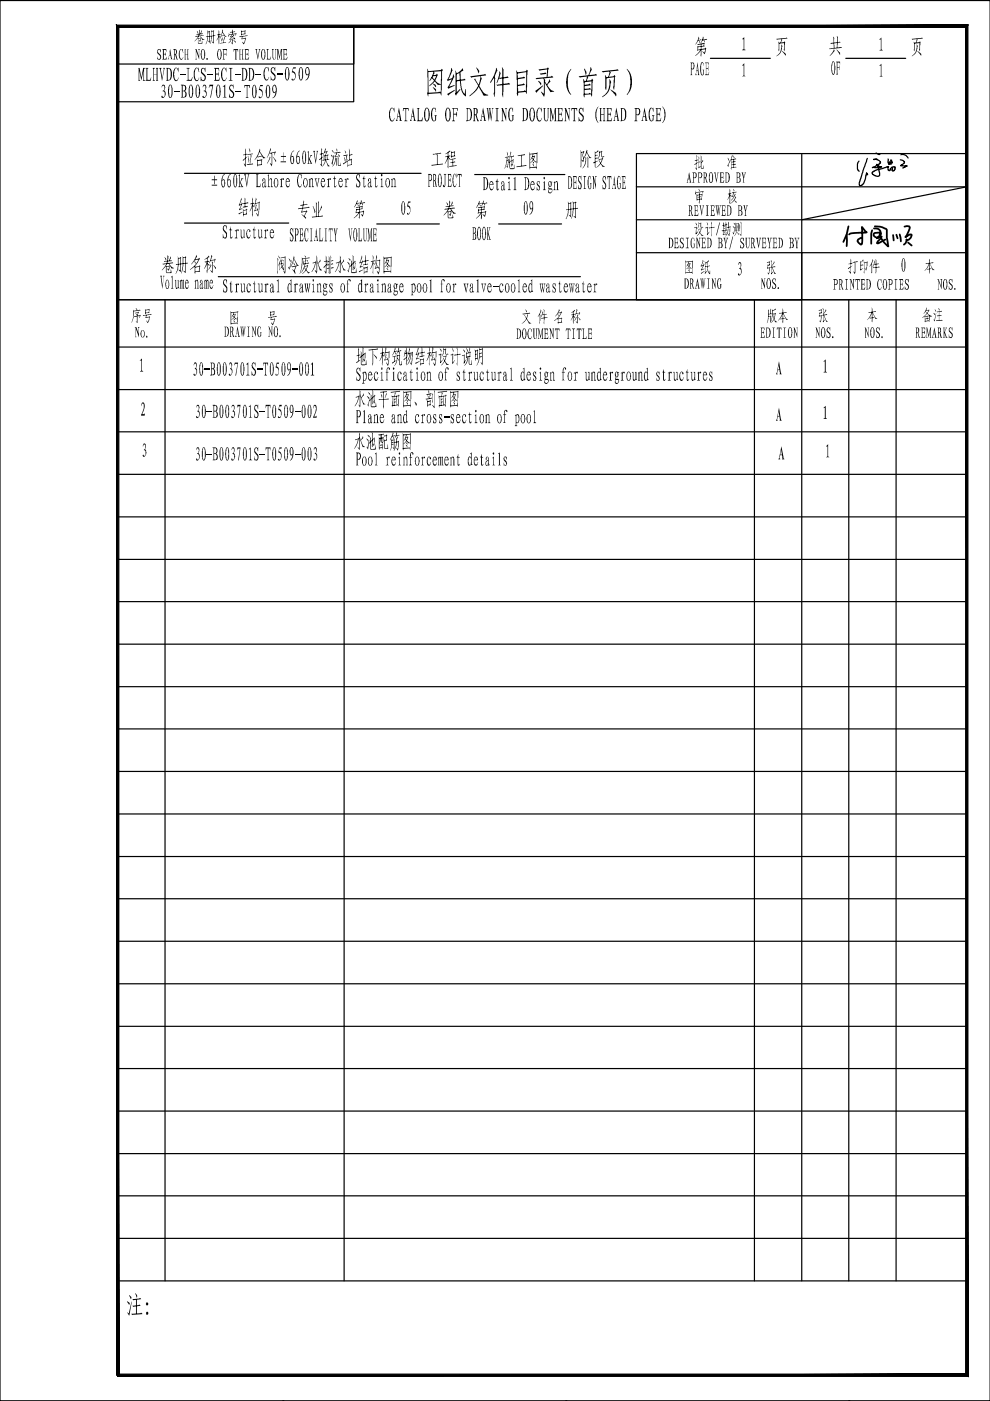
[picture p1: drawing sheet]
<svg xmlns="http://www.w3.org/2000/svg" width="210mm" height="297mm" viewBox="0 0 210 297" stroke-linecap="round" stroke-linejoin="round" font-family="sans-serif">
<!-- layer: 0 -->
<g fill="none" stroke="#000" stroke-width=".25">
<path d="M0 .1h209.9v296.9h-209.9zM25 5.6h.1M25 5.6h180v57.9h-180zM25 13.6h50v-8v16h-50M150.6 12.4h12.7M179.3 12.4h12.7M39.1 36.8h50.2M100.6 37h19.2M170 32.6v239M205 32.6h-70.1v7M39.1 47.3h22.1M46.3 58.7h76.8"/>
<path d="M79.9 47.5h13.3M105.7 47.5h13.4M134.9 46.6v-7h70.1l-35 7M170 53.6h-35.1v9.9h35.1v-9.9h35v9.9h-180M205 46.6h-70.1v7M25 73.6h180M35 63.5v208.1M73 63.5v208.1M160 63.5v208.1M180 63.5v208.1M190 63.5v208.1M25 91.6h180"/>
<path d="M25 82.6h180M25 109.6h180M25 100.6h180M25 118.6h180M25 127.6h180M25 136.6h180M25 145.6h180M25 154.5h180M25 163.6h180M25 172.6h180M25 181.6h180M25 199.6h180"/>
<path d="M25 190.5h180M25 217.6h180M25 208.6h180M25 235.6h180M25 226.6h180M25 253.5h180M25 244.6h180M25 262.6h180M25 271.6h180M0 297h209.9M59.9 297h.1M120 297h.1"/>
<path d="M180 297h.1M205 291.6h.1M209.9 297h.1"/>
</g>
<path d="M25 291.3v.5l179.7-.5zM25 291.8l179.7-.5 .5 .5zM204.7 5.8v285.5l.5 .5zM204.7 5.8l.5-.5v286.5zM25.2 5.8h179.5l.5-.5zM24.7 5.3h180.5l-180 .5zM24.7 5.3l.5 286.3v-285.8zM24.7 5.3l.5 286.3h-.5z" fill="#000" stroke="#000" stroke-width=".21"/>
<g fill="#000">
<path d="M33.5 10.5h.5l.1-.1-.1 .7a.35 .35 0 0 0-.1-.4 .35 .35 0 0 0-.4 0v.5l.4 .3a.64 .64 0 0 1 .3 .7 .64 .64 0 0 1-.5 .5l-.3-.2-.1 .1v-.7l.1 .2a.33 .33 0 0 0 .3 .4 .33 .33 0 0 0 .3-.5l-.4-.5a.72 .72 0 0 1-.1-1zM34.4 10.4h.8l.1 .6-.2-.4h-.4v.8h.4l.1-.3v.8l-.1-.4h-.4v.9a.34 .34 0 0 0 .4 0 .34 .34 0 0 0 .2-.3v.5h-.9l.1-.1v-2zM38.1 10.6l.2-.2 .4 .2 .1-.2v.7a.45 .45 0 0 0-.5-.6l-.2 .5v.9a.46 .46 0 0 0 .5 .5l.2-.3a.41 .41 0 0 1-.2 .5 .41 .41 0 0 1-.6-.3l-.1-1.1zM39.1 10.5h.3l-.1 .1v.9h.5v-1h-.2h.4l-.1 .1v1.8l.1 .2h-.4l.2-.1v-1h-.5l.1 1.1h-.3zM41.4 10.4h.3l.5 1.5v-1.3l-.2-.2h.4l-.2 .2v2l-.6-1.8v1.6l.1 .2h-.3l.1-.1v-2zM47.2 10.4h.9v.6l-.1-.4h-.5v.8h.4l.1-.3v.8l-.1-.4h-.4v1l.2 .1h-.5l.2-.1v-1.9zM49.5 10.4h1v.6l-.1-.4h-.3v1.9l.1 .1h-.4l.1-.1v-1.9h-.2l-.2 .4zM50.7 10.5h.4l-.2 .1v.9h.5v-1h-.2h.4l-.1 .2v1.7l.1 .2h-.4l.2-.1v-1h-.5l.2 1.1h-.4zM51.9 10.4h.8v.6l-.1-.4h-.5v.8h.4l.1-.3v.8l-.1-.4h-.4v.9a.37 .37 0 0 0 .5 0 .37 .37 0 0 0 .2-.3l-.1 .5h-.8l.1-.2v-1.8zM54.2 10.4h.3l-.1 .3 .3 1.4 .2-1.7h.3l-.5 2.3zM56.5 10.4h.5l-.2 .3v1.7a.38 .38 0 0 0 .4 0 .38 .38 0 0 0 .2-.4l-.1 .6h-.8l.1-.1v-2zM57.7 10.4h.3l-.1 .2v1.5a.27 .27 0 0 0 .2 .4 .27 .27 0 0 0 .3-.3v-1.7l-.1-.1h.3l-.1 .2v1.4a.39 .39 0 0 1-.1 .5 .39 .39 0 0 1-.6-.1v-1.8z"/>
<path d="M58.7 10.4h.3l.3 1.7 .3-1.7h.3l-.1 .1v2l.1 .1h-.4l.1-.2v-1.6l-.4 1.8-.3-1.8v1.7l.2 .1h-.4zM60 10.4h.8v.6l-.1-.4h-.4v.8h.3l.2-.3v.8l-.2-.4h-.3v.9a.39 .39 0 0 0 .4 0 .39 .39 0 0 0 .2-.3l-.1 .5h-.8l.1-.1v-1.9zM120.8 14.9l.3-.3-.6 1.5-.1 2.2 .3 1.2 .4 .6-.3-.2-.5-.9-.3-1.3 .3-1.9zM132.9 14.6l.7 .8 .4 1.3-.1 2-.5 .9-.4 .5-.1-.1 .6-1.2 .2-1.8-.2-1.1zM148.7 13.2l.2-.1 .2 .3 .1-.3v1l-.1-.4a.24 .24 0 0 0 0-.3 .24 .24 0 0 0-.4 0 .24 .24 0 0 0 0 .3v1.7a.22 .22 0 0 0 .1 .4 .22 .22 0 0 0 .3-.3l-.1-.7h.3l-.1 .9a.33 .33 0 0 1-.4 .3 .33 .33 0 0 1-.2-.5l-.1-1.5zM149.5 13.3h.7v.6l-.1-.5h-.4v1.1h.4l.1-.5v1l-.1-.4h-.4v1.1a.37 .37 0 0 0 .5 0 .37 .37 0 0 0 .1-.5l-.1 .7h-.7l.2-.2v-2.2zM177.3 13.1h.8v.6l-.1-.4h-.5v1h.4l.1-.4v.9l-.1-.4h-.4v1.2l.2 .2h-.4l.1-.1v-2.4zM82.9 22.9l.3-.1 .3 .3 .1-.3v1l-.1-.3a.34 .34 0 0 0-.2-.5 .34 .34 0 0 0-.4 .2l-.2 .7 .1 1.1a.41 .41 0 0 0 .3 .6 .41 .41 0 0 0 .5-.5v-.2v.4a.49 .49 0 0 1-.6 .5 .49 .49 0 0 1-.4-.7l-.1-1.4zM85.5 22.9h1.1l.1 .6-.2-.4-.4 .1v2.2l.3 .3h-.7l.3-.3v-2.2l-.4-.1-.1 .4h-.1zM88.4 22.9h.6l-.2 .2v2.3l.5 .1 .4-.6-.2 .8h-1.1l.2-.2v-2.5zM91.6 23l.2-.2h.3l.2 .2 .1-.2v.9a.48 .48 0 0 0-.5-.7l-.3 .7 .1 1.3a.46 .46 0 0 0 .5 .6l.1-1-.2-.2h.5l-.3 1.2a.49 .49 0 0 1-.5 .1 .49 .49 0 0 1-.3-.6l-.1-1.2zM94.1 36.9h.5l-.2 .2v1.9a.4 .4 0 0 1 0 .5 .4 .4 0 0 1-.4 .1l-.1-.3 .1-.1 .2 .3 .1-.1v-2.3z"/>
<path d="M94.9 36.9h.7l.1 .7-.2-.5h-.3l.1 1a.2 .2 0 0 0 .2 0 .2 .2 0 0 0 0-.3l.1 .9-.1-.2a.2 .2 0 0 0 0-.3 .2 .2 0 0 0-.3 .1l.1 1.1a.38 .38 0 0 0 .4-.5v.7h-.8l.2-.2v-2.3zM96.2 36.9l.3-.1 .2 .3 .1-.3v1l-.3-.9h-.2l-.1 .3-.1 .9 .1 1a.28 .28 0 0 0 .3 .4 .28 .28 0 0 0 .2-.4l.1-.1a.43 .43 0 0 1-.1 .5 .43 .43 0 0 1-.5 0l-.3-.7v-1.1zM95.8 22.9h1.2l.1 .6-.3-.5h-.6v1.1h.5l.1-.4h.1v1h-.1l-.1-.4h-.5v1.1l.3 .3h-.7l.3-.2v-2.3zM97 36.9h.9v.6l-.2-.2a.16 .16 0 0 0 0-.2 .16 .16 0 0 0-.2 0v2.4l.1 .1h-.4l.1-.1v-2.4h-.2l-.1 .4zM103.2 22.9h.3l.2 1.9 .1-1.2-.2-.7h.4l.2 1.9 .2-1.6-.1-.3h.3l-.1 .3-.4 2.6-.2-1.8-.3 1.8zM105 22.9h.8l-.3 .2v2.4l.3 .1v.1h-.8l.3-.2v-2.4zM106.2 22.9h.4l.7 1.9v-1.7l-.2-.2h.4l-.2 .3v2.5l-.7-2.3v2.1l.1 .2h-.4l.1-.1v-2.6zM108 23l.2-.2h.3l.2 .2 .1-.2-.1 .9a.58 .58 0 0 0-.4-.7l-.3 .6v1.3a.49 .49 0 0 0 .6 .6v-.9l-.1-.2h.5l-.2 1a.47 .47 0 0 1-.6 .3 .47 .47 0 0 1-.3-.6l-.1-1.4zM114 23a.42 .42 0 0 1 .7 .1l.2-.3v1l-.2-.3a.38 .38 0 0 0-.5-.5l-.3 .9 .1 1.1a.41 .41 0 0 0 .4 .6 .41 .41 0 0 0 .4-.5l.1-.2v.4a.58 .58 0 0 1-.8 .4l-.4-.8v-1.2zM115.2 22.9h.5l-.2 .2v1.8a.47 .47 0 0 0 .5 .7l.1-.3v-2.3l-.1-.1h.5l-.2 .2-.1 2a.45 .45 0 0 1-.4 .6 .45 .45 0 0 1-.4-.6l-.1-2.1zM116.6 22.9h.2l.5 2 .4-2h.3l-.1 .1v2.5l.1 .2h-.5l.2-.2v-2l-.5 2.1-.4-2.1v2l.2 .2h-.4zM118.2 22.9h1.1v.7l-.3-.6h-.4v1.1h.4l.1-.4v1l-.1-.4h-.4v1.1a.45 .45 0 0 0 .5 .1 .45 .45 0 0 0 .2-.6v.8h-1.1l.2-.3v-2.3z"/>
<path d="M119.6 22.9h.4l.7 1.9v-1.6l-.2-.3h.4l-.2 .2v2.6l-.7-2.3v2.1l.1 .2h-.4l.1-.2v-2.5zM121.2 22.9h1.2v.6l-.2-.4h-.3v2.4l.1 .2h-.5l.2-.2v-2.4h-.4l-.1 .4zM121.5 37.3h.7v.7l-.1-.5h-.4v1.1h.3l.2-.5v1l-.2-.4h-.3v1.1a.34 .34 0 0 0 .5 0 .34 .34 0 0 0 0-.4v.7h-.7l.1-.2v-2.4zM122.7 37.5l.3-.2 .2 .2 .1-.2v.9l-.2-.6-.2-.1a.62 .62 0 0 0 .2 1.1l.2 .8a.48 .48 0 0 1 0 .5 .48 .48 0 0 1-.6 .2l-.1-.2v.2v-.9a.43 .43 0 0 0 0 .5 .43 .43 0 0 0 .5 .2v-.7l-.5-1zM122.8 23.1a.44 .44 0 0 1 .8-.1l.1-.2-.1 .9a.44 .44 0 0 0-.1-.5 .44 .44 0 0 0-.6 0v.1a1.11 1.11 0 0 0 .7 1.1l.2 .2-.1 .8a.54 .54 0 0 1-.9 .2l-.1 .2v-1l.1 .1a.38 .38 0 0 0 .2 .6 .38 .38 0 0 0 .5-.3l.1-.3-.5-.7a.96 .96 0 0 1-.3-1.1zM123.7 37.3h.6l-.3 .3v2.3l.3 .2h-.6l.2-.2v-2.4zM124.8 37.3h.2l.3 .2v-.2v.9l-.3-.8-.2 .5v1.3a.61 .61 0 0 0 .4 .8v-1l-.1-.2h.3l-.1 1a.33 .33 0 0 1-.3 .3 .33 .33 0 0 1-.3-.4l-.1-1.6zM125.6 37.3h.3l.4 1.9v-1.7l-.1-.2h.3l-.1 .2v2.6l-.5-2.2v2.2h-.2v-2.6zM126.7 22.7l.2-.1-.4 .9-.1 1.3 .5 1.3-.3-.3-.4-.9v-1.2zM127.1 22.9h.5l-.2 .1v1.2h.6v-1l-.2-.3h.5l-.2 .2v2.3l.2 .3h-.5l.2-.3v-1h-.6v1.1l.2 .2h-.5l.2-.2v-2.4zM127.8 37.5l.2-.2 .4 .2 .1-.2v.9l-.4-.7a.96 .96 0 0 0 .3 1.3l.1 .8a.36 .36 0 0 1-.2 .5 .36 .36 0 0 1-.5-.2v.2v-.9a.43 .43 0 0 0 0 .5 .43 .43 0 0 0 .5 .2v-.7l-.5-.9zM128.8 37.3h.8v.7l-.1-.4h-.3v2.3l.1 .2h-.3l.1-.2v-2.3h-.3l-.1 .4z"/>
<path d="M128.6 22.9h1.1v.7l-.3-.6h-.4v1.1h.4l.1-.4v1l-.1-.4h-.4v1.1a.45 .45 0 0 0 .5 .1 .45 .45 0 0 0 .2-.6v.8h-1.1l.2-.3v-2.3zM131.1 37.3h.2l.2 .2v-.2l.1 .9-.2-.6-.1-.2-.3 .6v1.2a.61 .61 0 0 0 .4 .8v-1l-.1-.2h.3v1a.34 .34 0 0 1-.5 .3 .34 .34 0 0 1-.2-.5l-.1-1.4zM131.8 37.3h.8v.7l-.1-.5h-.4v1.1l.4-.1v-.4v1l-.1-.4h-.3v1.2a.4 .4 0 0 0 .5-.1 .4 .4 0 0 0 .1-.4v.7h-.9l.2-.3v-2.2zM137.9 22.9l.3-.1 .3 .2 .1-.2v.9l-.2-.2a.32 .32 0 0 0-.1-.4 .32 .32 0 0 0-.4 .1l-.2 .6 .1 1.1a.55 .55 0 0 0 .5 .7l.1-.9-.2-.3h.5l-.1 .3v.7a.51 .51 0 0 1-.7 .3 .51 .51 0 0 1-.3-.6l-.1-1.5zM139 22.9h1.1v.7l-.3-.6h-.4v1.1h.4l.2-.4v1l-.2-.4h-.4v1.1a.45 .45 0 0 0 .6 .1 .45 .45 0 0 0 .1-.6v.8h-1.1l.2-.3v-2.3zM140.4 22.6l.4 .3 .3 .9-.1 1.6-.5 .7 .3-.9 .1-1.1-.1-.9zM151.4 36.6h.4l.2 1.6 .1-1.6h.3l-.5 2.2-.3-1.9zM152.6 36.6h.8v.5l-.1-.4h-.4v.8h.3l.2-.3v.8l-.2-.4h-.3v1h.4l.2-.5v.6h-.9l.1-.1v-1.9zM157.2 36.6h.4l.1 1 .3-.8-.1-.2h.3l-.5 1.2v.8l.2 .1h-.4h.1v-.9zM34 58.5h.4l-.2 .4 .3 1.7 .1-2.1h.3l-.5 2.8zM36.3 58.7l.3-.3v2.6l.2 .2h-.5l.1-.2v-2.2zM38.2 59.4l.1 .2 .1-.2 .1-.1 .1 .4a.25 .25 0 0 1 .1-.4 .25 .25 0 0 1 .3 .1 .25 .25 0 0 1 0 .3v1.3l.1 .2h-.3l.1-1.7-.2 .1v1.6h-.2v-1.7l-.2 .2 .1 1.5h-.3v-1.7z"/>
<path d="M41.3 59.5l.2-.2v.4a.26 .26 0 0 1 .3-.4 .26 .26 0 0 1 .2 .4v1.4l.2 .1h-.4l.1-.2-.1-1.5-.3 .2v1.4l.2 .1h-.4l.1-.2v-1.3zM43.4 59.4l.1 .2 .1-.2 .2-.1v.3a.24 .24 0 0 1 .4-.2 .24 .24 0 0 1 0 .4l.1 1.4h-.3v-1.7l-.2 .3v1.2l.1 .2h-.3l.1-1.7-.2 .1 .1 1.6h-.3v-1.7zM61.5 48.6l.2-.2 .4 .2 .1-.2v.9l-.2-.3a.28 .28 0 0 0 0-.4 .28 .28 0 0 0-.4 0 .28 .28 0 0 0 0 .4l.1 .3 .5 .7v.7a.36 .36 0 0 1-.2 .5 .36 .36 0 0 1-.5-.2v.2v-.9v.2a.3 .3 0 0 0 .1 .4 .3 .3 0 0 0 .4-.1v-.6l-.5-.8zM63.5 48.4h.7l.1 .7-.2-.5h-.3v1a.18 .18 0 0 0 .3 0 .18 .18 0 0 0 0-.2l.1-.2v1l-.1-.4h-.3v1a.34 .34 0 0 0 .4 .1 .34 .34 0 0 0 .1-.5v.8h-.8l.1-.3v-2.3zM64.8 48.4h.3l.2 .2v-.2v.9l-.1-.6-.2-.3-.3 .7 .1 1.4a.33 .33 0 0 0 0 .4 .33 .33 0 0 0 .4 0l.1-.4v.1a.41 .41 0 0 1-.1 .4 .41 .41 0 0 1-.4 .1l-.3-.9v-.9zM65.7 48.4h.5l-.2 .2v2.4l.2 .2h-.5l.2-.2v-2.4zM67.6 48.4h.5l-.2 .2v2.2a.29 .29 0 0 0 .4 .2 .29 .29 0 0 0 .1-.5l.1-.2-.1 .9h-.8l.2-.2v-2.4zM68.8 48.4h.5l-.1 .2v2.4l.1 .2h-.5l.2-.2v-2.4zM69.7 48.4h.8v.7l-.1-.5-.2 .1v2.2l.2 .3h-.5l.2-.3v-2.2l-.2-.1-.2 .5zM70.7 48.4h.4l.1 1.4 .1-1.4h.3l-.4 1.6v1l.1 .2h-.3l.1-1.2zM73.9 48.4h.3l.1 2.1 .2-1.7-.1-.4h.3l-.4 2.8zM75.9 48.4h.4l-.1 .2v2.2a.32 .32 0 0 0 .4 .1 .32 .32 0 0 0 .1-.4l.1-.2-.1 .9h-.8l.2-.2v-2.4z"/>
<path d="M77 48.4h.3l-.1 2.1a.3 .3 0 0 0 0 .4 .3 .3 0 0 0 .4 0l.1-2.3-.2-.2h.4l-.2 .2v2.1a.33 .33 0 0 1-.3 .5 .33 .33 0 0 1-.3-.5v-2.1zM77.9 48.4h.3l.2 2 .3-2h.2l-.1 .2v2.4l.1 .2h-.3l.1-2.3-.3 2.2-.3-2.2v2.1l.1 .2h-.3l.1-.3v-2.3zM79.1 48.4h.7v.7l-.2-.5h-.3v1h.3l.2-.4v1l-.2-.4h-.3v1a.32 .32 0 0 0 .4 .1 .32 .32 0 0 0 .1-.4v.7h-.7l.1-.2v-2.4zM103.3 48.2h.3l-.2 .1v1.2l.4-.9-.1-.4h.3l-.4 1.2 .5 1.4h-.4l.1-.2-.4-1.1v1.2l.2 .1h-.3zM142.9 50.4h.9v.6l-.2-.5h-.4v.9h.4l.1-.4v.9l-.1-.4h-.4v.9a.44 .44 0 0 0 .7-.3l-.1 .5h-.9l.2-.2v-1.9zM144.2 50.6l.2-.2 .4 .1 .1-.1-.1 .7a.34 .34 0 0 0 0-.5 .34 .34 0 0 0-.5 .1 .66 .66 0 0 0 .5 .8l.2 .4a.5 .5 0 0 1-.1 .6 .5 .5 0 0 1-.7 0l-.1 .1 .1-.7a.34 .34 0 0 0 .1 .5 .34 .34 0 0 0 .5-.1 .86 .86 0 0 0-.6-1zM145.4 50.4h.7l-.3 .2v1.8l.3 .2h-.7v-.1h.3v-1.9zM146.6 50.5l.1-.1 .5 .1v-.1l.1 .7-.2-.2a.25 .25 0 0 0-.1-.4 .25 .25 0 0 0-.3 .3v1.3a.25 .25 0 0 0 .1 .4 .25 .25 0 0 0 .3-.2l-.1-.6h.4h-.1v.7a.39 .39 0 0 1-.5 .2 .39 .39 0 0 1-.3-.4l-.1-1.2zM147.6 50.4h.2l.5 1.5v-1.4l-.1-.1h.3l-.1 .2v2l-.6-1.8v1.7l.2 .1h-.4l.1-2.1zM147.1 43.5h.9v.6l-.2-.4h-.4v.9h.4l.1-.4-.1 .7a.24 .24 0 0 0-.1-.2 .24 .24 0 0 0-.3 0v.9h.5l.1-.5v.7h-.9l.2-.3v-1.8zM148.3 43.5h.4l.1 1.7 .2-1.7h.3l-.5 2.3-.3-1.9zM148.7 50.4h.8l.1 .6-.2-.5h-.4v.9h.4l.1-.3v.8l-.1-.4h-.4v.9a.35 .35 0 0 0 .4 0 .35 .35 0 0 0 .2-.3v.5h-.9l.2-.2v-1.8z"/>
<path d="M148.5 59h.2l.1 1.5 .2-1-.2-.5h.3l.1 1.5 .2-1.5h.2l-.4 2.3-.2-1.4-.2 1.4zM149.7 43.5h.5l-.1 .2v1.9l.1 .2h-.5l.2-.2v-1.9zM149.9 59h.6l-.3 .2v1.8l.3 .2h-.6l.2-.1v-1.9zM150.9 59h.2l.5 1.5v-1.3l-.1-.2h.3l-.1 .2v2.1l-.6-1.8v1.6l.2 .1h-.4l.1-2.1zM150.6 43.5h.8l.1 .6-.2-.4h-.4v.9h.4l.1-.4-.1 .7a.24 .24 0 0 0-.1-.2 .24 .24 0 0 0-.3 0v.9h.5l.1-.5v.7h-.9l.2-.3v-1.8zM152.3 59.1l.3-.1 .2 .2v-.2v.7v-.2a.25 .25 0 0 0-.2-.4 .25 .25 0 0 0-.3 .3l-.1 .3 .1 .7a.43 .43 0 0 0 0 .5 .43 .43 0 0 0 .4 .2v-.9h.3l-.1 .8a.4 .4 0 0 1-.5 .3 .4 .4 0 0 1-.3-.5l-.1-.9zM152.5 47.2h.2l-.7 2.7h-.2zM151.7 43.5h.3l.1 1.6 .1-1-.1-.6h.3l.1 1.6 .1-1.6h.2l-.3 2.3-.2-1.4-.2 1.4zM153.4 50.4h.4l-.1 .3 .2 .8 .2-1.1h.3l-.5 1.3v.8l.2 .1h-.4l.1-.9zM153 43.5h.8v.6l-.1-.4h-.5v.9h.4l.1-.4v.8l-.1-.3h-.4v.8a.38 .38 0 0 0 .5 .1 .38 .38 0 0 0 .2-.5l-.1 .7h-.8l.1-.2v-1.9zM155.3 50.2h.1l-.7 2.7h-.1zM157 50.5l.7-.1v.7l-.1-.1a.33 .33 0 0 0-.1-.4 .33 .33 0 0 0-.5 .1 .33 .33 0 0 0 .2 .5l.4 .4a.58 .58 0 0 1 .1 .8 .58 .58 0 0 1-.7 .2v-.7a.38 .38 0 0 0 .1 .5 .38 .38 0 0 0 .4 0l.1-.5-.4-.4a.81 .81 0 0 1-.2-1z"/>
<path d="M157.6 43.5h.4l.1 1.1 .1-1.1h.4l-.2 .2a2.91 2.91 0 0 0-.2 1.9v.2h-.3l.1-.2v-.8zM158.1 50.4h.3l-.1 .1v1.5a.33 .33 0 0 0 .1 .4 .33 .33 0 0 0 .4 0v-1.8l-.1-.2h.3l-.1 .2v1.3a.53 .53 0 0 1-.5 .7l-.2-.2zM160.3 50.4h.4l.1 1.7 .2-1.7h.4l-.6 2.3zM161.4 59h.2l.5 1.5v-1.3l-.1-.2h.3l-.1 .2v2.1l-.7-1.8v1.6l.2 .1h-.3l.1-.1v-1.9zM161.5 50.4h.9v.6l-.2-.5h-.4v.9h.4l.1-.4v.9l-.1-.4h-.4v.9a.37 .37 0 0 0 .4 0 .37 .37 0 0 0 .2-.3v.5h-.9l.2-.2v-1.8zM162.7 50.4h.4l.1 1.1 .1-1.1h.3l-.4 1.3v.8l.1 .1h-.4l.2-.1v-.8zM163.8 50.4h.9v.6l-.2-.5h-.4v.9h.4l.1-.3v.8l-.1-.4h-.4v.9a.4 .4 0 0 0 .7-.3l-.1 .5h-.9l.2-.2v-1.8zM168.5 50.4h.3l.2 1.1 .2-.8-.1-.3h.4l-.2 .2-.3 1.1v.8l.2 .1h-.4v-.9l-.1-1.1zM179.2 59.2h.6l-.2 .2v1.9l.2 .1h-.6l.3-.2v-1.8zM180.1 59.2h.4l.4 1.5-.1-1.5h.4l-.2 .1v2.1l-.6-1.8v1.7l.1 .1h-.3l.1-.2v-1.8zM181.4 59.2h.9v.5l-.1-.3h-.3v1.8l.2 .2h-.5l.1-.1v-1.9h-.2l-.1 .3zM182.5 59.2h.8v.5l-.1-.3h-.4v.8h.3l.2-.3v.7l-.2-.3h-.3v.8a.34 .34 0 0 0 .4 .1 .34 .34 0 0 0 .2-.4v.6h-.9l.1-.1v-2z"/>
<path d="M189.7 59.2h.5l-.2 .2v1.8l.2 .2h-.5l.2-.1v-1.9zM190.6 59.2h.9v.5l-.2-.3h-.4v.8h.4l.1-.3v.7l-.1-.3h-.4v.8a.35 .35 0 0 0 .4 .1 .35 .35 0 0 0 .2-.4v.6h-.9l.2-.2v-1.8zM198.8 59.2h.2l.5 1.5v-1.4l-.1-.1h.4l-.2 .1v2.1l-.6-1.8v1.7l.1 .1h-.3l.1-.2v-1.8zM28.6 69.3h.3l.5 1.5-.1-1.5h.3l-.1 .2v2.1l-.7-1.8v1.6l.2 .1h-.4l.2-.1v-1.8zM37.1 59.4h.2l.1 1.6a.48 .48 0 0 0 .3-.8v-.8h.1v1.5l.2 .2-.2 .1-.1-.3a.26 .26 0 0 1-.2 .4 .26 .26 0 0 1-.2-.4l-.1-1.4zM50.9 69.3h.3l.2 1.4 .1-.9-.2-.5h.3l.2 1.4v-1.4h.3l-.4 2.2-.2-1.4-.2 1.4zM52.4 69.3h.6h-.2v2l.2 .1h-.6l.2-.2v-1.7zM53.3 69.3h.4l.4 1.4-.1-1.4h.4h-.2v2.1l-.6-1.8v1.7l.1 .1h-.3l.1-.2v-1.7zM54.9 69.2l.3 .1 .1-.1 .1 .7-.2-.4a.16 .16 0 0 0-.2-.2 .16 .16 0 0 0-.1 .2l-.2 .2 .1 1.3a.26 .26 0 0 0 .2 .4 .26 .26 0 0 0 .2-.4l-.1-.5h.4l-.1 .7a.43 .43 0 0 1-.6 .2 .43 .43 0 0 1-.2-.5l-.1-1.1zM56.8 69.3h.3l.5 1.4v-1.4h-.1h.3h-.1v2.1l-.6-1.8v1.7l.1 .1h-.3l.1-.2v-1.7zM112.1 69.8l.4-.2 .1 .2 .1-.2 .1 .8-.2-.2a.29 .29 0 0 0-.1-.4 .29 .29 0 0 0-.4 .2v1.1a.37 .37 0 0 0 0 .5 .37 .37 0 0 0 .5 0l.1-.3a.39 .39 0 0 1-.1 .5 .39 .39 0 0 1-.5 0l-.3-.8zM113 69.6h.3v1.7a.27 .27 0 0 0 0 .4 .27 .27 0 0 0 .4-.1v-1.8l-.1-.2h.4l-.1 .2-.1 1.5a.36 .36 0 0 1-.2 .6 .36 .36 0 0 1-.4-.5l-.1-1.6z"/>
<path d="M114 69.6h.3l.3 1.7 .3-1.7h.3l-.1 .2v1.9l.1 .2h-.4l.1-.2v-1.6l-.3 1.7-.4-1.7v1.6l.2 .2h-.4l.2-.2v-1.9zM115.3 69.6h.8l.1 .6-.2-.4h-.4v.9h.4l.1-.4v.8l-.1-.3h-.4v.8a.35 .35 0 0 0 .4 0 .35 .35 0 0 0 .2-.3v.6h-.9l.2-.2v-1.8zM116.5 69.6h.3l.4 1.6v-1.6h.3l-.2 .2v2.1l-.6-1.8v1.6l.1 .2h-.3l.1-.2v-1.8zM117.7 69.6h.9v.6l-.1-.4-.3 .1v1.8l.2 .2h-.5l.1-.2v-1.9h-.2l-.1 .4zM120 69.6h.9l.1 .6-.2-.4h-.3v1.9l.2 .2h-.5l.2-.2v-1.9h-.3l-.1 .4zM121.3 69.6h.6l-.2 .2v1.9l.2 .2h-.6l.2-.2v-1.9zM122.3 69.6h1v.6l-.2-.4h-.2v1.9l.1 .2h-.4l.1-.2v-1.9h-.3l-.1 .4zM123.4 69.6h.5l-.1 .2v1.9h.3l.3-.5-.1 .7h-.9l.2-.2v-1.9zM124.7 69.6h.8v.6l-.2-.4h-.4v.9h.4l.1-.4v.8l-.1-.3h-.4v.8a.39 .39 0 0 0 .4 .1 .39 .39 0 0 0 .2-.4v.6h-.8l.1-.2v-1.9zM161.2 69.5h.9v.5l-.2-.4h-.4v.8h.4l.1-.3v.8l-.1-.4h-.4v.9a.33 .33 0 0 0 .5 .1 .33 .33 0 0 0 .1-.5v.6h-.9l.2-.2v-1.8zM163.7 69.5h.6l-.2 .1v1.8l.2 .2h-.6l.3-.1v-1.9zM163.8 59.2l.2-.2 .4 .2 .1-.2v.7a.35 .35 0 0 0-.1-.4 .35 .35 0 0 0-.4 0 .86 .86 0 0 0 .5 1v.2a.51 .51 0 0 1-.1 .6 .51 .51 0 0 1-.6 0l-.1 .2 .1-.7a.35 .35 0 0 0 .1 .4 .35 .35 0 0 0 .4-.1v-.5l-.5-.5z"/>
<path d="M164.7 69.5h1v.5l-.2-.4h-.2v1.9l.1 .1h-.4l.1-.1v-1.9l-.3 .1-.1 .3zM166.1 69.5h.6l-.3 .1v1.9l.3 .1h-.6l.2-.1v-1.9zM168.2 69.5h.3l.5 1.4v-1.3l-.2-.1h.4l-.2 .1v2l-.5-1.8v1.8h.1h-.3v-2.1zM172.8 69.5h.4l.5 1.4v-1.3l-.2-.1h.4l-.2 .1v2l-.6-1.8v1.7l.1 .1h-.3l.1-.1v-2zM175.4 69.5l.3-.1 .3 .2v-.2v.7v-.2a.3 .3 0 0 0-.5-.3 .3 .3 0 0 0 0 .6l.1 .1a.7 .7 0 0 1 .5 .7 .7 .7 0 0 1-.5 .7l-.1-.1-.2 .1v-.8a.33 .33 0 0 0 .1 .5 .33 .33 0 0 0 .5-.2v-.3l-.6-.7zM183.3 69.5h.3l.5 1.4v-1.3l-.1-.1h.3l-.1 .1v2l-.6-1.8v1.7l.1 .1h-.3l.1-2.1zM186.3 59.2h.3l.2 .2 .1-.2v.7a.45 .45 0 0 0-.5-.6l-.2 .4v.9a.46 .46 0 0 0 .5 .6l.2-.4a.4 .4 0 0 1-.3 .6 .4 .4 0 0 1-.5-.4l-.1-1.1zM185.8 69.6l.2-.2 .4 .2 .1-.2-.1 .7a.32 .32 0 0 0 0-.4 .32 .32 0 0 0-.5 0 .93 .93 0 0 0 .6 1l.1 .5a.48 .48 0 0 1-.3 .4 .48 .48 0 0 1-.5 0l-.1 .1v-.8a.4 .4 0 0 0 .1 .4 .4 .4 0 0 0 .4 .1 .99 .99 0 0 0-.5-1.2zM192 59.3l.7-.1-.1 .7a.35 .35 0 0 0-.1-.5 .35 .35 0 0 0-.5 .1v.4l.5 .4a.68 .68 0 0 1-.3 1.2l-.2-.2-.2 .1 .1-.7a.42 .42 0 0 0 .1 .4 .42 .42 0 0 0 .5 .1 .93 .93 0 0 0-.6-1.1zM195.3 69.5h.9v.5l-.2-.4h-.4v.8h.4l.1-.3v.8l-.1-.4h-.4v.9a.33 .33 0 0 0 .4 .1 .33 .33 0 0 0 .2-.5v.6h-.9l.2-.2v-1.8zM196.3 69.5h.3l.3 1.5 .3-1.5h.3l-.1 .1v1.9l.1 .1h-.4l.1-.1v-1.6l-.3 1.7-.4-1.7v1.6l.2 .1h-.4l.2-.1v-1.9zM200 69.5h.3h-.1v1l.3-.7v-.3h.3l-.5 .9 .4 1 .2 .2h-.4l-.3-1.1v1l.1 .1h-.3l.1-.2v-1.8z"/>
<path d="M201.2 59.4l.2-.2 .4 .1 .1-.1v.7a.33 .33 0 0 0-.1-.4 .33 .33 0 0 0-.4-.1 .69 .69 0 0 0 .5 1v.2a.49 .49 0 0 1 0 .6 .49 .49 0 0 1-.7 .1v.1v-.7a.33 .33 0 0 0 .1 .5 .33 .33 0 0 0 .5-.2v-.4l-.4-.4a.64 .64 0 0 1-.2-.8zM201.2 69.6l.3-.2 .4 .2v-.2v.7a.32 .32 0 0 0-.1-.4 .32 .32 0 0 0-.4 0l-.1 .3 .4 .5a.64 .64 0 0 1 .3 .7 .64 .64 0 0 1-.5 .5l-.2-.1-.1 .1v-.8a.36 .36 0 0 0 .1 .5 .36 .36 0 0 0 .5 0 .36 .36 0 0 0-.1-.5l-.3-.4a.64 .64 0 0 1-.2-.9zM202.3 61.1a.18 .18 0 0 1 .3 .1 .18 .18 0 0 1-.2 .3z"/>
<path d="M36.1 10.3l.3 1.9 .2 .4h-.4v-.7h-.3l-.1 .5 .1 .2h-.3l.2-.4zM36 11l-.1 .8h.2z"/>
<path d="M36.8 10.4h.3a.7 .7 0 0 1 .2 1.1l.4 1.1h-.2l-.4-1h-.1v.9l.1 .1h-.3l.1-.2v-1.7zM37 10.6v.9a.47 .47 0 0 0 .3-.5 .47 .47 0 0 0-.3-.4z"/>
<path d="M42.9 10.4a.86 .86 0 0 1 .6 1.1v.4a.57 .57 0 0 1-.6 .7l-.2-.2-.2-.7 .1-.8zM43 10.5l-.3 .6 .1 .8a.4 .4 0 0 0 .4 .6l.1-1.6-.1-.4z"/>
<path d="M41.9 8.1h.1l.1 1h.6l.2-.5v.7l-.9-.1zM42 8.1l.5-.2 .1 .2-.2 .8-.2-.4 .2 .1 .1-.5-.5 .1zM42.2 6.3l.2 .2-.2 1.2-.9 1.1 .7-1.1zM41.6 7.2l1.2-.2 .2 .2-1.2 .2zM41.3 7.7l1.9-.2-1.6 .3zM42.4 7.6l.7 .7 .3 .1-.5 .1zM42.7 6.4l.1 .3-.3 .5h-.1zM41.7 6.6l.3 .2v.3z"/>
<path d="M43.9 6.5l.2 .2v1.7l-.5 1 .4-1.5zM44.8 6.4l.1 .2v1.7l-.4 1 .3-.8zM43.6 7.7l2.1-.2-1.8 .4zM44.1 6.7l.4-.2 .1 .2-.1 2.4-.4-.4 .3 .1v-2h-.3zM44.9 6.6l.4-.2 .1 .1-.1 2.8-.4-.4 .3 .1v-2.3h-.3z"/>
<path d="M46.2 10.5a.44 .44 0 0 1 .6 0 .44 .44 0 0 1 .1 .5v.9a.51 .51 0 0 1-.5 .7l-.4-.8zM46.5 10.5l-.3 .5 .1 1.1a.25 .25 0 0 0 .2 .4 .25 .25 0 0 0 .2-.3l.1-1.2-.1-.5z"/>
<path d="M47.5 7.9l.2 .2-.4 1zM47.1 6.3l.2 .2-.6 1.4 .4-.9zM46.4 7.4v.3l-.5 .9zM46.4 6.3l.1 .4-.1 2.7zM46 7.4l.7-.2 .1 .1-.6 .2zM46.9 7.6l.6-.1-.5 .2zM46.6 9.1l1.3-.1-1.1 .3zM46.4 7.5l.1 .1a.24 .24 0 0 1 .2 .2 .24 .24 0 0 1-.1 .3zM46.8 8.1l.2 .3-.1 .4zM47.1 7.9l.2 .5-.1 .2zM47.1 6.7l.9 1.1h-.3z"/>
<path d="M48.5 7l.1 .7-.1 .1zM49.5 7.9l.3 .2v.3zM49.5 8.5l.5 .3v.3zM49.2 8.2l.2 .4-.1 .8-.3-.4 .2 .1zM48.6 8.2l.5-.2 .5-.6 .1 .2-.9 .7 1-.2v.1l-1.1 .3zM49.1 7.4l.2 .1-.4 .3 .6-.1-.7 .2zM48.6 7.3l1.4-.2v-.1l.2 .2-.3 .4 .1-.4-1.4 .2zM48.9 8.5l.1 .2-.5 .5zM48.7 6.8l1.1-.1-.8 .2zM49.2 6.2l.2 .3-.1 .7-.1 .1z"/>
<path d="M51.3 7.7h.1l-.1 .5 .7-.2 .2 .1-.4 1.2-.2 .1-.3-.5 .4 .2 .2-.4a.3 .3 0 0 0 0-.5 .3 .3 0 0 0-.4 0l-.3 .2zM50.7 7.7l1.8-.2-1.6 .4zM51.2 7.2l.7-.1 .2 .1-.9 .2zM51.2 6.6l.8-.2v.8h-.1v-.5h-.7zM51.1 6.4l.1 .2v.9z"/>
<path d="M55.6 10.4a.44 .44 0 0 1 .5 .1 .44 .44 0 0 1 .1 .5l.1 1.1a.47 .47 0 0 1-.6 .5l-.3-.5v-1.1zM55.8 10.5l-.2 .3v1.4a.23 .23 0 0 0 .2 .4 .23 .23 0 0 0 .2-.4l.1-1.4z"/>
<path d="M91.9 17.7a.57 .57 0 0 1 .5 .8l-.6-.7zM91.8 18.5a.87 .87 0 0 1 .7 .9l-.7-.8zM91.8 16l.7-.1 .1-.3 .2 .3-.7 1.4-1.1 1 .9-1 .6-1.1h-.8zM91.6 16.3l.8 1 1.1 .5v.2h-.7l-1.3-1.5zM91.9 15l.2 .5-.4 .9-.6 .8 .6-1.2zM90.6 14.6l.2 .4v5.4l-.2-.7 .1-.2zM90.8 19.7l2.4-.3 .3 .3-2.7 .2zM90.7 15.1l2.8-.3 .2-.2 .2 .2-.2 .3-.2 5.2-.2-.6 .2-.4v-4.2l-2.8 .2z"/>
<path d="M96.7 17l1.7-.3 .3 .2v.1l-2 .3zM95.7 14.4l.2 .6-.8 1.8 1-.3-.1 .2-1.1 .5-.2-.3 .5-.6zM96.1 15.7l.2 .6-1.1 2.1 1.2-.4v.1l-1.3 .7-.2-.3 .3-.4 .7-1.4zM97.4 15.3l.2-.1 .3 3.4 .3 1 .4 .3v-1h.1l.1 1.6-.5-.4-.6-1.2zM96.5 15l.3 .5v4.4h-.2zM94.8 19.9l1.6-.9v.2l-.9 .6-.4 .5zM96.5 19.9l1-1.1 .1 .2-.9 1.3zM96.8 15.5l.6-.3 .7-.7 .1 .5-1.5 .8z"/>
<path d="M101 14.3l.2 .2a.82 .82 0 0 1 .3 1zM100.5 16.7h.3l1.7 2.9 1 .5v.1l-.9 .1zM101.9 16l.3 .7-.7 1.7-.4 .7-1.5 1.3-.1-.1 1.3-1.2 .5-.7 .4-1.1zM99.7 16.2l3.1-.5 .3 .2-3.2 .6z"/>
<path d="M105.9 15l.3 .6-.9 2zM105.2 14.4h.1l.2 .6-.6 1.2-1 1.4v-.2l.9-1.5zM106.4 14.3l.4 .5-.1 5.8-.3-.7zM104.7 16.2l.3 .4-.1 4-.3-.7 .2-.3zM105.8 16.5l1.6-.2 .1-.1 .3 .2-1.7 .3zM105.2 18l2.6-.4 .3 .2v.1l-2.6 .3z"/>
<path d="M109.5 14.9l.2 .5 .1 .7v4.3l-.3-.7 .2-.3zM109.6 15.4l1.9-.3 .2-.3 .3 .2-.2 .9-.2 4-.2-.5 .2-4.1-2 .3zM109.7 19.4l1.4-.1 .2-.2 .3 .4-1.9 .2zM109.7 18l1.2-.2 .1-.2 .3 .3v.1l-1.6 .3zM109.7 16.6l1.4-.4 .2 .2v.2l-1.6 .2z"/>
<path d="M114.4 15.6l1.2-.2 .2 .1v.2l-1.1 .2zM113.5 16.6l3.3-.4 .2-.1 .3 .2v.1l-3.4 .4zM114.2 14.7l1.8-.2 .1-.2 .3 .2-.2 .3-.1 1.6h-.2l.1-1.7-1.6 .3zM113.5 19.3l1.6-1.2-1.3 1.6zM115.3 16.5l.3 .5-.1 .2v2.9l-.1 .4-.7-1 .6 .4zM115.4 17.1l1.1 1.7 1 .6-.8 .1zM114.1 17.1a.61 .61 0 0 1 .5 1zM116.5 16.7l.2 .7-.7 .7-.1-.2 .4-.6z"/>
<path d="M122.7 16.2l3.6-.5 .3 .2v.1l-3.5 .4zM123.8 14.6l.3 .2a.66 .66 0 0 1 0 1.1zM124.5 16.1l.2 .4-.4 .7-.1-.1zM123.6 16.7l.4 .5v3.4h-.2l-.1-.5 .1-2.5zM123.8 18l1-.1 .2-.2 .2 .3v.1l-1.4 .2zM123.8 18.8l1.2-.1 .3 .3-1.5 .1zM123.8 19.9h1l.2-.2 .4 .3-1.6 .1zM123.8 17.2l1.5-.2 .2-.3 .3 .3-.2 .6-.1 2.9-.2-.5 .1-2.7-1.6 .1zM125.2 14.2l.3 .6-.7 1.3-.1-.1 .4-.9z"/>
<path d="M128.5 16.4l1.5-.2 .2-.3 .3 .3-.1 .2-.2 2.6h-.1l-.1-.5 .2-2.1-1.7 .2zM128.3 15.9l.3 .5-.1 2.7-.2-.5zM127.6 15.1l3.3-.4 .2 .1v.2l-3.1 .4zM129.2 16.8l.4 .6-.4 1.6-.4 .8-1.1 .8 1.3-1.5 .2-1zM129.2 15l.3 .4-.5 1-.1-.1 .3-.8zM129.5 18.9l.6 .5a.72 .72 0 0 1 .5 1l-.4-.5-.8-.9z"/>
<path d="M146.4 13.3h.4a.82 .82 0 0 1 .5 .7 .82 .82 0 0 1-.5 .7h-.2v1l.2 .2h-.4l.1-.1v-2.4zM146.7 13.4l-.1 .1v1a.33 .33 0 0 0 .4-.1 .33 .33 0 0 0 .1-.4l-.1-.6z"/>
<path d="M147.9 13.1l.4 2.8h-.3v-.9h-.3l-.1 .6 .1 .3h-.3zM147.8 13.9l-.1 1h.3z"/>
<path d="M147.9 9.7l.2 .2-.1 .6 1.5-.2 .1-.2 .1 .2-.3 1.2-.5-.7 .5 .4 .1-.7-1.6 .3-.1-.1zM148 9.9l1.3-.3 .1 .2-1.4 .2zM148 8.5l.6-.2 .1 .1-.7 .2zM148.9 8.4l.8-.2 .2 .2-1 .2zM148.6 9.3h.1v2.8l-.2-.4zM148.5 10.5h.2l-.4 .6-.9 .8 .9-.9zM147.8 9.4l1.4-.3 .1-.1 .1 .2-.1 .6h-.1v-.5l-1.1 .2zM148.1 8.6l.4 .3-.1 .2zM149.2 8.4l.3 .3-.1 .2zM149 7.7l.2 .4-.6 1.1zM148.1 7.8l.2 .4-.8 1.2-.1-.1 .6-.8z"/>
<path d="M165.2 9.1l1-.2 .2-.2 .1 .3-.2 1.8-.1-.3 .1-1.4-1.1 .2zM165 8.8l.2 .3v1.8zM164.6 8.2l2.1-.1 .1-.2 .1 .2-2.1 .3zM165.6 9.4l.3 .4-.3 1.2-.5 .7-.4 .2 .7-.8 .3-1zM165.7 8.2l.2 .2-.4 .7h-.1zM165.8 10.8l.8 .6v.4z"/>
<path d="M176.5 13a.7 .7 0 0 1 .5 .8v1.4a.41 .41 0 0 1-.1 .5 .41 .41 0 0 1-.4 0l-.2-.6v-1.3zM176.6 13.1l-.2 .9 .1 1.3a.25 .25 0 0 0 0 .3 .25 .25 0 0 0 .4 0 .25 .25 0 0 0-.1-.4l.1-1.6-.1-.4z"/>
<path d="M177.4 10.5l.3 .3a.63 .63 0 0 1 .4 .9zM176.8 10.4l.2 .4-1 1.1-.1-.1 .8-1zM175.8 10.3l2.4-.3 .3 .1-2.5 .4zM176 9.1l2.1-.3 .1 .2-1.9 .3zM176.7 7.7l.2 .4v2.1h-.1zM177.4 7.7l.3 .3-.2 2.1h-.1z"/>
<path d="M193.9 9.1l1-.2 .2-.2 .1 .3-.2 1.8-.1-.3 .1-1.4-1.1 .2zM193.7 8.8l.2 .3v1.8l-.2-.3zM193.3 8.2l2.1-.1 .1-.2 .1 .2-2.1 .3zM194.3 9.4l.3 .4-.3 1.2-.5 .7-.4 .2 .7-.8 .3-.9zM194.4 8.2l.2 .2-.4 .7h-.1zM194.5 10.8l.8 .6v.4z"/>
<path d="M84.6 22.8l.4 2.6 .2 .2h-.5v-.8h-.4l-.1 .5 .1 .3h-.4zM84.5 23.6l-.2 1h.4z"/>
<path d="M87.6 22.8l.5 2.8h-.4v-.8h-.4l-.1 .5 .1 .3h-.4zM87.5 23.6l-.2 1h.3z"/>
<path d="M90.3 22.8h.1a.8 .8 0 0 1 .7 1.1v.7l-.2 .8a.46 .46 0 0 1-.6 .4 .46 .46 0 0 1-.3-.7l-.1-1.3zM90.4 23l-.2 .5v1.4a.42 .42 0 0 0 0 .5 .42 .42 0 0 0 .5 .1l.2-.6v-1.2l-.2-.7z"/>
<path d="M90.7 36.9h.5a.99 .99 0 0 1 .3 1.2l-.1 .3-.4-.1v1.1l.2 .2h-.5l.2-.1v-2.5zM91.1 37.1l-.1 1a.4 .4 0 0 0 .5-.1 .4 .4 0 0 0-.1-.5v-.4z"/>
<path d="M91.8 32.6l1.5-.2 .2 .1-1.6 .3zM91.4 35l2.3-.3 .2 .1-2.2 .4zM92.6 32.6l.2 .3v2h-.2z"/>
<path d="M91.8 36.9h.4l.3 .3-.2 1.1 .3 1.3h-.2l-.2-1.2h-.2v1.1l.1 .1h-.3zM92 37.1l.1 1.1 .2-.4a.53 .53 0 0 0-.3-.7z"/>
<path d="M93.1 36.9a.42 .42 0 0 1 .4 .1 .42 .42 0 0 1 .1 .5l.1 1.4a.57 .57 0 0 1-.6 .7l-.3-.8v-1.1zM93.2 36.9l-.2 .5 .1 1.7a.25 .25 0 0 0 0 .3 .25 .25 0 0 0 .3 .1 .25 .25 0 0 0 .1-.3v-1.9z"/>
<path d="M94.7 22.8a.69 .69 0 0 1 .8 .9l.1 1.1-.2 .3a.5 .5 0 0 1-.5 .7 .5 .5 0 0 1-.4-.7l-.1-1.2zM94.9 23l-.3 .6 .1 1.3a.35 .35 0 0 0 0 .5 .35 .35 0 0 0 .4 0l.2-.4v-1.3a.59 .59 0 0 0-.4-.7z"/>
<path d="M94.4 32.6l.9-.7 .1 .3zM95 33.1l.1 .4-.7 1.2zM94.9 32.3l.2-.1v3.5l-.2-.4zM95.6 32l.2 .2v1.3zM95.9 33.8h.2v1.4h-.2zM94.4 33.2l1-.3 .1 .2-.9 .2zM95.4 33.8l1.1-.3 .1 .1-1 .3zM95.4 34.4l.9-.2 .2 .1-.9 .3zM95.2 35.2l1.4-.1v-.1l.2 .1-1.4 .3zM95 33.4l.4 .1v.3zM95.7 33.1l.7-.2 .1 .2-.8 .2zM95.7 32.2l.7-.1 .1 .1-.1 .9h-.1v-.8l-.6 .1z"/>
<path d="M98.8 22.9h.5a1.24 1.24 0 0 1 .8 1.7l-.1 .3a.78 .78 0 0 1-.9 .7l-.3 .1 .2-.3v-2.3zM99.2 23.1l-.1 2.3a.57 .57 0 0 0 .7-.6v-1a.63 .63 0 0 0-.5-.8z"/>
<path d="M100.3 22.9h.5a.86 .86 0 0 1 .2 1.4l.5 1.4h-.3l-.4-1.3h-.2v1.1l.2 .2h-.5l.2-.2v-2.5zM100.6 23.1v1.1a.48 .48 0 0 0 .5-.3 .48 .48 0 0 0-.1-.5l-.2-.4z"/>
<path d="M102.4 22.8l.5 2.6 .2 .2h-.5l.1-.1-.1-.7h-.4l-.2 .5 .2 .3h-.4zM102.4 23.6l-.2 1h.4z"/>
<path d="M110.7 22.9h.5a1.05 1.05 0 0 1 .8 1.3l-.2 1.2-.5 .2-.6 .1 .2-.2v-2.5zM111.1 23.1v2.3a.45 .45 0 0 0 .5-.5v-1.3a.42 .42 0 0 0-.1-.4 .42 .42 0 0 0-.4-.1z"/>
<path d="M112.5 23a.52 .52 0 0 1 .6-.1 .52 .52 0 0 1 .2 .6v1.5a.52 .52 0 0 1-.1 .6 .52 .52 0 0 1-.7 0l-.3-1.1zM112.7 23l-.2 .7v1.2a.59 .59 0 0 0 .5 .7l.2-1.1v-.7a.69 .69 0 0 0-.5-.8z"/>
<path d="M120.5 37.3l.5 .1 .2 .2 .1 1.7a.67 .67 0 0 1-.8 .7zM120.7 37.5v2.4h.1l.3-.4 .1-1-.2-.9z"/>
<path d="M124.1 33.3l.2 .2-.2 1.3-.6 .9 .5-.9zM124.4 31.7l.2 .3-.9 1.7zM124.4 32.1l.6 1.1 .3 .3h-.3zM123.2 32.2l.6-.2 .1 .2-.2 .3a.79 .79 0 0 0 .1 1l-.2 .9-.3-.5 .3 .1-.2-1.1 .2-.6-.4 .1zM123.1 31.9l.2 .3-.1 3.4-.1-.4zM124.5 33.3l.3 .3-.1 2-.2-.3z"/>
<path d="M126.9 32l.2 .2v.9l-.3 .6 .2-.6zM127.1 32.2l.4-.1 .1-.2 .1 .2-.1 1.1 .4-.1 .1 .2h-.5l-.1-1.1-.4 .2zM126.9 33.8l.7-.2 .2-.1 .1 .1-.6 1.3-.8 .7-.1-.1 .8-.7 .4-1h-.5v.2zM126.9 34h.2l.3 .7 .5 .5 .4 .1-.5 .1zM125.7 34.5l1.1-.4-.9 .6zM126.1 32.1l.1 .2v3.3l-.1-.4zM126.2 32.4l.6-.5v.3l-.6 .3zM126.2 32.9l.4-.1 .1 .1-.5 .1zM126.2 33.5l.4-.1 .1 .2h-.5z"/>
<path d="M130.2 37.3l.4 2.8h-.3v-.9h-.3l-.1 .5 .1 .4h-.2zM130.2 38l-.2 1h.3z"/>
<path d="M130.7 22.8l.4 2.6 .2 .2h-.5l.1-.1-.1-.7h-.4l-.1 .5 .1 .3h-.4l.2-.3zM130.6 23.6l-.2 1h.4z"/>
<path d="M131.6 22.9l.8 .1 .4 .6-.1 1.7-.2 .2-.7 .2h-.2l.1-.2v-2.5zM131.9 23.1v2.3a.61 .61 0 0 0 .6-.8v-.9a.49 .49 0 0 0-.6-.6z"/>
<path d="M134.5 22.9h.8a.83 .83 0 0 1 .5 .8 .83 .83 0 0 1-.5 .7h-.4v1.1l.2 .2h-.6l.2-.3v-2.3zM134.9 23.1v1.1a.48 .48 0 0 0 .6-.2 .48 .48 0 0 0 0-.5l-.1-.4z"/>
<path d="M136.7 22.8l.4 2.6 .2 .2h-.5l.1-.2-.1-.6h-.4l-.1 .5 .1 .3h-.4zM136.6 23.6l-.2 1h.4z"/>
<path d="M146.1 36.5l.5 2.2h-.4l.1-.1-.1-.6h-.3l-.1 .5 .1 .2h-.3zM146.1 37.1l-.2 .8h.3z"/>
<path d="M146.7 36.6h.6a.63 .63 0 0 1 .4 .6 .63 .63 0 0 1-.4 .6l-.2-.1v.9l.2 .1h-.6l.2-.1v-1.9zM147.1 36.7v.9a.4 .4 0 0 0 .4-.2 .4 .4 0 0 0 0-.5l-.1-.2z"/>
<path d="M147.3 34l.7-.1-.5 .2zM148.1 34.3l.3-.1 .1 .1-.4 .2zM148.1 33.3l.2 .2-.2 2.1zM148.5 32.9l.2 .3 .1 2.5 .3-.1 .1-.5v.6l-.2 .1-.4-.1zM149 33.9v.4l-.3 .4zM147.6 32.9l.2 .3-.1 2.9-.3-.6 .3 .2zM147.2 34.8l.8-.5-.6 .7zM148.1 35.5l.4-.3-.3 .5z"/>
<path d="M148 36.6h.4a.61 .61 0 0 1 .5 .6 .61 .61 0 0 1-.6 .6l-.1-.1v.8l.2 .2h-.4h.1v-2zM148.3 36.7l-.1 .9a.46 .46 0 0 0 .5-.2 .46 .46 0 0 0 0-.6z"/>
<path d="M149.1 36.6h.4a.63 .63 0 0 1 .2 1l.4 1.1h-.3l-.3-.9h-.1v.8l.1 .1h-.4l.1-.1v-1.9zM149.4 36.7v.9l.2-.1a.55 .55 0 0 0-.2-.8z"/>
<path d="M150.6 36.5a.86 .86 0 0 1 .6 1.1l-.1 .6a.41 .41 0 0 1-.3 .6 .41 .41 0 0 1-.4-.5l-.1-1.2zM150.6 36.6l-.2 .8 .2 1.1a.33 .33 0 0 0 .3 0 .33 .33 0 0 0 .1-.4v-.6a.68 .68 0 0 0-.4-.9z"/>
<path d="M153.7 36.6h.6l.3 .2 .1 .6v.6a.66 .66 0 0 1-1 .7h.2v-2zM154.1 36.7l-.1 1.9a.6 .6 0 0 0 .5-.8v-.5a.47 .47 0 0 0-.4-.6z"/>
<path d="M154.2 33.5l.4 .2v.4zM155.4 33l.3 .3-.1 .3zM154.7 34l-.3 1.4-.2-.5 .2 .2zM155.1 33.8l.8-.2 .2 .1-1 .2zM155.1 35.5l1-.1-1 .2zM155.1 34.3l.7-.2 .2 .2-.7 .2zM155.1 34.9l.7-.2 .2 .1-.8 .2zM155.5 33.8h.1v1.7h-.1zM155 33.7l.1 2.4-.2-.4zM155.2 32.8l.1 .3-.7 1.4z"/>
<path d="M156.1 36.6h.4a.6 .6 0 0 1 .5 .4 .6 .6 0 0 1-.3 .6 .6 .6 0 0 1 .3 .9 .6 .6 0 0 1-.9 .2l.1-.1v-1.9zM156.4 37.6l-.1 .9a.4 .4 0 0 0 .5-.1 .4 .4 0 0 0 0-.4l-.1-.3zM156.4 36.7l-.1 .8a.45 .45 0 0 0 .5-.3 .45 .45 0 0 0-.1-.5z"/>
<path d="M35.2 56.4l.1 .1v1.2h.9l.1-.6v.8l-1.1-.1zM35.2 56.5l.7-.3 .1 .2-.2 1-.4-.4 .4 .1v-.6l-.6 .1zM35.5 54.2l.3 .2-.4 1.6-1 1.3 .9-1.4 .2-.7zM34.7 55.4l1.5-.2 .2 .1-1.5 .2zM34.4 55.9l2.1-.3 .2 .1-2.1 .4zM35.8 55.8l.7 .9 .4 .2h-.5zM36.1 54.4l.2 .3-.4 .7zM34.9 54.5l.3 .4v.3z"/>
<path d="M37.7 54.4l.1 .3v1.8l-.1 .9-.4 .7 .4-1.6zM38.7 54.3l.2 .3v1.9l-.4 1.5 .2-1.5zM37.3 56.1l2.3-.4 .2 .1-2.3 .4zM37.8 54.7l.5-.2 .1 .2-.1 2.9-.5-.4 .4 .1v-2.5h-.4zM38.8 54.6l.6-.3 .1 .2-.1 .2-.1 3.2-.4-.4 .3 .1v-2.9h-.4z"/>
<path d="M41.3 56.6l.9-.2 .2-.2 .1 .2-.2 1.1h-.1v-.9l-.9 .2zM41.3 55l.8-.2 .1-.1 .2 .2-.8 1.3-1.3 1 1.2-1.1 .6-1.1-.6 .2zM41.2 56.4l.2 .2v1.4l-.2-.3zM41.6 54l.2 .5-1.2 1.6 .6-1zM41.3 57.6l.9-.2 .2 .1-1.1 .2zM41.1 55.4l.3 .1 .1 .4z"/>
<path d="M42.6 59.3l.3 .3v1.5l.2-.2-.1 .4-.2-.1v-.2l-.1 .1a.32 .32 0 0 1-.4 0 .32 .32 0 0 1 .1-.5l.1-.4 .3-.1-.1-.7-.2 .1v.5a.46 .46 0 0 1 .1-.7zM42.7 60.2a.67 .67 0 0 0-.1 .9l.2-.2z"/>
<path d="M43.4 54.9l.5-.2 .4-.5 .1 .3-.8 .5h-.2zM44.8 54l.2 .3-.5 1.5-.2-.1 .4-.9zM44.6 56.1l.2 .2-.6 .9zM43.8 55.5l.1 .3-.1 .6-.5 .6zM43.9 55.9l.5 .2v.3zM45.2 56.2l.6 .5v.3zM44.9 55.5l.2 .2-.1 2.2-.4-.6 .4 .2zM44.6 55.2l.9-.2 .1-.2 .1 .2-.3 .7 .1-.5-.9 .1zM43.4 55.5l.8-.2 .1 .1-.8 .3zM43.9 54.7h.1l-.1 3.2-.1-.4z"/>
<path d="M62.4 48.4h.5a.85 .85 0 0 1 .3 1.2l-.1 .3-.4-.1v1.2l.2 .2h-.5l.1-.2 .1-2.4zM62.8 48.6v1.2a.72 .72 0 0 0 0-1.2z"/>
<path d="M64.3 42.5l.2 .3-.5 2.1 .9-.1 .1-.2 .2 .2-.7 1.1 .4-1-1 .2-.1-.2 .3-.5zM63.9 45.5l.7 .4a.24 .24 0 0 1 .3 .2 .24 .24 0 0 1-.1 .2zM63.6 43.5l1.6-.2-1.4 .4zM63.2 44.2l2.3-.4 .1 .1v.2l-2.2 .3z"/>
<path d="M66.4 43.7l.5 1.1-.2 .4zM68.1 43.6l.2 .5-.7 1.1 .4-1zM66.9 42.8l.3 .4-.1 2.8h-.1zM67.4 42.6l.2 .3v3h-.1zM66.1 46l2.1-.2 .1-.2 .2 .2-2.2 .4z"/>
<path d="M67.1 48.3l.3 2.8h-.3v-.9h-.2l-.2 .6 .2 .3h-.3zM67 49.1l-.1 1h.2z"/>
<path d="M75.1 48.4a.47 .47 0 0 1 .6 .6l.1 1.2-.2 .5a.33 .33 0 0 1-.2 .5 .33 .33 0 0 1-.4-.4l-.1-1.7zM75.2 48.5l-.1 .8v1l.1 .7h.2l.2-.5v-1.6l-.2-.4z"/>
<path d="M75.4 44.2l.2 .2v.6l1.3-.2 .2-.2 .1 .2-.3 1.1-.4-.6 .4 .3 .1-.7-1.6 .3zM75.5 44.4l1.2-.2 .2 .1-1.4 .3zM75.6 43.1l.5-.2 .2 .1-.8 .2zM76.5 43l.7-.2 .2 .2-1 .2zM76.1 43.9h.2l-.1 2.5-.1-.2zM76.1 44.9h.1l-.1 .4-1 1zM75.4 43.9l1.3-.2 .1-.2 .1 .2-.2 .6v-.4l-1 .2zM75.8 43.2l.2 .5h-.1zM76.7 43l.3 .3-.1 .2zM76.5 42.5l.2 .3-.6 .9 .3-.5zM75.7 42.5l.1 .3-.7 1.2z"/>
<path d="M94.9 44.8l.2 .1v1.2h.8l.1-.6 .1 .7-1 .1-.2-.1zM95 44.9l.5-.1 .1-.2 .2 .2-.3 1-.3-.5 .3 .2 .1-.6-.7 .1zM95.3 42.5l.1 .3-.1 1.4-.4 .7-.8 .8-.1-.1 .6-.6 .5-.8 .2-.7zM94.4 43.7l1.8-.1-1.6 .3zM94.2 44.3l2-.3 .3 .1-2 .3zM95.4 44.2h.2l.5 .7 .5 .4h-.5zM95.8 42.7l.2 .4-.5 .6zM94.6 42.9l.3 .3v.3z"/>
<path d="M100.1 48.2h.4a.78 .78 0 0 1 .3 1.1l-.2 .2a1 1 0 0 1 .2 1.3h-.7l.2-.1v-2.4zM100.4 49.5v1.2a.38 .38 0 0 0 .4-.5v-.5zM100.4 48.3v1a.45 .45 0 0 0 .4-.7l-.2-.3z"/>
<path d="M101.4 48.1h.3l.2 .4v1.8a.39 .39 0 0 1-.1 .5 .39 .39 0 0 1-.5 0l-.1-1.7zM101.5 48.2l-.2 2.1 .2 .4 .2 .1 .2-1.8-.2-.7z"/>
<path d="M102.6 48.1l.2 .1 .2 .6 .1 1-.2 .5a.35 .35 0 0 1-.1 .5 .35 .35 0 0 1-.4 0l-.2-1.4 .1-.9zM102.6 48.2l-.2 .7v1.3l.1 .5 .2 .1 .2-.6v-1.4l-.2-.5z"/>
<path d="M101.3 44.3l.2 .2v.6l1.3-.2 .1-.2 .2 .2-.3 1.1-.5-.5 .4 .2 .2-.7-1.6 .3zM101.4 44.5l1.3-.3 .1 .2-1.4 .2zM101.5 43.2l.5-.2 .2 .2-.8 .1zM102.4 43.1l.7-.2 .2 .1-1 .2zM102 44h.2l-.1 2.5-.2-.3zM101.9 45.1h.2l-.1 .3-1 .9zM101.3 44l1.3-.2 .1-.1 .1 .1-.1 .6h-.1v-.5l-1.1 .3zM101.7 43.2l.2 .3v.3zM102.6 43.2l.3 .2-.1 .2zM102.4 42.5l.2 .3-.6 1zM101.6 42.5l.1 .3-.7 1.3z"/>
<path d="M120.4 42.8l.2 .3-.1 2.2-.5 1.2 .5-1.9zM121.4 42.7l.2 .3v1.6l-.1 1-.3 .8 .3-1.8zM120 44.4l2.4-.3 .2 .1-2.4 .4zM120.6 43.1l.4-.3 .2 .2-.2 3-.4-.4h.4v-2.4h-.5zM121.5 43l.4-.1 .1-.2 .2 .2-.1 .1-.1 3.3-.4-.5 .4 .2v-3l-.5 .1z"/>
<path d="M141.8 50.4h.3a1.16 1.16 0 0 1 .6 1.7l-.3 .4-.6 .1zM142.1 50.5l-.1 1.9 .2 .1 .4-.6v-.7l-.2-.5z"/>
<path d="M145.9 56.8l.3 .1v.3zM145.9 57.2l.3 .2v.2zM145.9 55.9l.4-.2 .1 .2-.3 .7-.6 .5 .7-1h-.3zM145.7 56.2l1 .7h-.3zM146 55.5l.1 .2-.6 .9zM145.3 55.2l.1 .3v2.7l-.1-.4zM145.4 57.8l1.2-.2 .1 .2-1.3 .1zM145.4 55.5l1.3-.1 .1-.2 .1 .2-.1 2.7-.1-.3v-2.3l-1.3 .1z"/>
<path d="M146 43.5h.4a.67 .67 0 0 1 .2 1.1l.3 1.2h-.2l-.3-1h-.2v.8l.2 .2h-.4l.1-.2v-1.9zM146.3 43.7v.9a.57 .57 0 0 0 0-.9z"/>
<path d="M148.1 40.8l.2 .2v2.2l-.2-.3zM147.6 41.1l.2 .2v1.3zM147.9 41.8l.8-.1-.6 .2zM147.8 42.2l.9-.1 .1 .2h-1zM147.8 41.3l1-.1v-.1l.2 .2-.2 1.2v-1.2l-1 .2zM147.6 40.8l1.4-.2 .1-.2 .1 .2-.3 .5 .1-.4-1.5 .2zM147.5 40.4l.1 .7-.2 .2zM148.1 40.1l.2 .1v.4z"/>
<path d="M148.1 48.9l.1-.1 .5 .8 .5 .4h-.4zM147.4 49.6l.6-.5-.4 .6zM148 48.6l.6-.1 .1-.2 .1 .1-.5 1.1-.6 .6 .6-.8 .3-.6v-.1l-.4 .1zM147.1 48.2l.5-.1 .2 .1-.2 1.4h-.1l.1-1.3-.3 .1zM148.1 47.2l.1 .7-.4 .6 .3-.8zM148.1 47.4h.4l.1-.2 .1 .1v.8h.3l.1 .1h-.5l-.1-.8-.3 .1zM147.4 47.2l.4 .3v.3z"/>
<path d="M149.9 47.1l.2 .4v.3zM149.5 48.3l.5-.2 .1 .1-.1 1.5-.1-1.4-.3 .1zM150.4 49.1l-.4 .8-.1-.2zM150.7 47l.2 .3v2.9l-.2-.4zM150.2 48.3l1.2-.2 .1 .1-1.1 .2z"/>
<path d="M149.9 50.4l.7 .1 .3 .5-.2 1.3-.5 .3h-.3l.2-.2v-1.8zM150.2 50.5v1.9l.2 .1 .3-.6v-.8l-.2-.5z"/>
<path d="M149.5 56.4h.8l.1-.2 .1 .2-1 .2zM149 55.2l.2 .2-.5 .9 .5-.1-.5 .4-.2-.2 .3-.5zM149.2 55.8l.2 .3-.6 1 .6-.2v.2l-.7 .3-.1-.2 .4-.7zM149.9 55.6l.1-.1 .1 1.9 .3 .5 .2-.5v.8l-.5-.7zM149.4 55.4l.1 .3v2.2zM148.6 57.9l.8-.4-.7 .6zM149.4 57.9l.6-.4-.5 .6zM149.5 55.7l.7-.5v.3l-.7 .4z"/>
<path d="M152.2 50.4h.5a.57 .57 0 0 1 .5 .5 .57 .57 0 0 1-.4 .6l.2 .1a.55 .55 0 0 1 .2 .6 .55 .55 0 0 1-.6 .4h-.4l.2-.2v-1.8zM152.5 51.5v.9a.4 .4 0 0 0 .5-.1 .4 .4 0 0 0 0-.5l-.2-.3zM152.5 50.6v.8a.42 .42 0 0 0 .5-.4 .42 .42 0 0 0-.3-.5z"/>
<path d="M153.4 48.1l.3-.2v.2zM153.4 48.4h.3zM153.2 48.9l.2 .3a.3 .3 0 0 0 .1 .4 .3 .3 0 0 0 .4-.1l.1 .2h-.4l-.2 .2-.2-.1zM153 48.9l1.1-.2 .1 .1-1 .2zM153.1 47.7l1-.2 .1 .2-.9 .2zM153.4 47.1l.1 .3v1.5zM153.8 47l.2 .3v1.5h-.1zM154.4 47l.2 .3-.2 1.6-.2 .8-.3 .5 .4-1.1zM154.1 48.2l.7-.3 .1 .2-.3 1.9-.4-.5 .4 .2 .1-1.5-.5 .2zM153.7 49.1l.3 .1v.3zM153.6 49l.1 .1-.3 .5z"/>
<path d="M154.1 43.5h.4a1.21 1.21 0 0 1 .5 1.7 .79 .79 0 0 1-.9 .6l.1-.2v-1.9zM154.4 43.7v1.9h.2l.2-.2 .1-1a.58 .58 0 0 0-.5-.7z"/>
<path d="M154.6 40.1l.3 .3-.1 2.8-.2-.4zM154.7 41.1l-.1 .7-.4 .6zM154.3 41.1l.6-.2 .2 .2-.7 .2zM155.5 40.8l.1 .3-.3 .5 .5-.1-.5 .3-.2-.2zM155.8 41l.2 .3-.6 .8-.4 .4 .5-.6zM156 41.6l.1 .3-.3 .4-.9 .9 .8-.9zM155.6 42.4l.5 .3v.3zM155.4 40.1l.3 .3-.1 .2zM154.7 41.3l.4 .2v.3zM155.1 40.8l1-.2 .1 .2-.8 .1z"/>
<path d="M155.5 47.3l.3 .1v.3zM155.4 47.9l.3 .2v.3zM156.3 49.2l.4 .4-.1 .2zM155.8 48.1l-.3 1.6-.2-.4 .2 .2zM157 47l.2 .3v2.7l-.4-.4 .3 .2zM156.7 47.5l.2 .2-.1 1.4-.1-.3zM155.9 47.2l.2 .2-.1 1.7-.1-.2zM156.2 47.7l.1 .3-.1 1.3-.5 .8 .4-1zM156 47.4h.4l.1-.2 .2 .2-.2 1.7-.1-.2 .1-1.4h-.5z"/>
<path d="M156.5 43.5h.5a.61 .61 0 0 1 .1 1.1l.1 .1a.57 .57 0 0 1 .2 .8 .57 .57 0 0 1-.7 .2l-.2 .1 .1-.2v-1.9zM156.7 44.7v.8a.39 .39 0 0 0 .6-.1 .39 .39 0 0 0-.1-.5l-.2-.2zM156.8 43.7l-.1 .8a.45 .45 0 0 0 .5-.3 .45 .45 0 0 0-.2-.5z"/>
<path d="M159.2 50.4h.4a.77 .77 0 0 1 .2 1.1l.3 1.1h-.2l-.3-1-.2 .1 .2 .9h-.4l.1-.1v-2zM159.4 50.6v.8l.2 .1 .2-.2a.45 .45 0 0 0-.4-.7z"/>
<path d="M162.8 59a.57 .57 0 0 1 .6 .7v.9a.48 .48 0 0 1-.2 .5 .48 .48 0 0 1-.5 0l-.2-1.3zM162.9 59.1l-.2 .6 .1 .9a.27 .27 0 0 0 0 .4 .27 .27 0 0 0 .4-.1l.1-1.2a.48 .48 0 0 0-.4-.6z"/>
<path d="M162.8 56.1l.1 .1-.1 .6 .3-.2 .2 .2-.4 1.4-.2-.4 .3 .1 .1-1-.4 .1zM162.8 56.2l.4-.1 .1 .1-.5 .1zM163.3 56.6l.9-.2 .2 .2-1 .2zM162.6 55.6l.6-.2 .1 .1-.1 .7h-.1v-.6l-.3 .1zM163.6 56.6h.2l.4 1.2 .3 .2-.3 .1zM163.9 57.6l-.3 .6-.2-.2zM163.4 55.2l.2 .3-.1 2.6zM164.1 55.4l.1 .3-.6 .8z"/>
<path d="M165 50.4l.8 .2 .2 .4v.8a.79 .79 0 0 1-1 .8l.2-.2v-1.8zM165.4 50.5l-.1 1.9a.59 .59 0 0 0 .5-.7l-.1-.9-.1-.2z"/>
<path d="M167.3 50.4h.5a.57 .57 0 0 1 .5 .5 .57 .57 0 0 1-.3 .6 .6 .6 0 0 1 .3 .7 .6 .6 0 0 1-.7 .4h-.3l.2-.2v-1.8zM167.6 51.5v.9a.48 .48 0 0 0 .6-.3 .48 .48 0 0 0-.2-.6zM167.6 50.6v.8a.42 .42 0 0 0 .5-.3 .42 .42 0 0 0-.1-.4z"/>
<path d="M176.7 59.2h.5a.7 .7 0 0 1 .4 .6 .7 .7 0 0 1-.4 .6l-.2-.1v1l.2 .1h-.5l.1-.1v-1.9zM177 59.4v.8a.48 .48 0 0 0 .4-.3 .48 .48 0 0 0-.2-.5z"/>
<path d="M180.7 55.5l1-.1 .2 .1-1 .2zM181.2 55.5l.2 .2-.1 2.4-.5-.6 .4 .3zM179.9 55.9l.7-.2 .1 .2-.7 .2zM180.3 54.8l.2 .3-.1 2.9-.4-.5 .3 .2zM179.8 56.9l.9-.6-.8 .8z"/>
<path d="M182.4 55.4l.2 .1v1.7l-.2 .1zM182.5 56.2l.4-.1 .2 .1-.6 .1zM183.1 55.4l.2 .3v2.3l-.2-.2zM183.3 55.7l.5-.3 .2 .1-.4 1.9-.3-.5 .3 .2 .2-1.4-.5 .1zM182.4 57.2l.6-.4-.5 .6zM182.9 55l.2 .3-.6 .3z"/>
<path d="M185.4 55.3v.6l-.4 .7zM185 55l.2 .3-.8 1.3 .5-1.1zM185.6 54.9l.2 .3-.1 2.9-.1-.4zM184.8 55.8l.1 .3-.1 1.9-.1-.3zM185.3 56l.9-.2 .1 .1-.8 .2zM185.1 56.7l1.2-.2 .2 .1-1.3 .3z"/>
<path d="M187.5 59.2a.65 .65 0 0 1 .6 .6l-.1 1.1a.39 .39 0 0 1-.3 .5 .39 .39 0 0 1-.4-.4l-.2-.9zM187.6 59.2l-.3 .7 .1 .8a.4 .4 0 0 0 .4 .6l.1-1.6-.1-.4z"/>
<path d="M188.3 59.2h.5a.7 .7 0 0 1 .4 .6 .7 .7 0 0 1-.4 .6l-.2-.1v.9l.2 .2h-.5l.2-.1v-1.9zM188.7 59.4l-.1 .8a.4 .4 0 0 0 .5-.2 .4 .4 0 0 0-.1-.5v-.1z"/>
<path d="M196.2 55.9l1.7-.2-1.5 .3zM196.5 57.1l.9-.2 .1 .1-.8 .2zM196.9 55.8l.1 .1-.3 .9-.7 .7 .5-.7zM197 54.8l.2 .4-.1 2.8-.1-.4zM197.1 55.8l.6 1.1 .4 .4h-.4z"/>
<path d="M200.2 59.2a.57 .57 0 0 1 .7 .7l-.1 1a.41 .41 0 0 1-.4 .6 .41 .41 0 0 1-.4-.6v-1.1zM200.3 59.2l-.1 .4v1.3l.3 .4 .2-.4v-.9l-.2-.7z"/>
<path d="M28.6 66.3l.7-.2 .2 .2-.4 .6 .2-.6-.6 .2zM28.4 67l1.3-.1v-.2l.1 .2-.3 .5 .2-.4-1.1 .2zM29 67l.2 .3-.1 1.2-.3-.4 .2 .1zM28.8 66.5l.4 .3-.1 .2zM28.3 65.6l.1 1.4-.5 1.4 .4-1.3zM28.3 65.9l1.4-.3 .1 .2-1.5 .2zM28.8 65.3l.3 .2-.1 .3z"/>
<path d="M30 70.1a.59 .59 0 0 1 .6 .2 .59 .59 0 0 1 .1 .6 .44 .44 0 0 1-.4 .6 .44 .44 0 0 1-.5-.5v-.4zM30.2 70.1l-.2 .2v.7a.27 .27 0 0 0 .1 .4 .27 .27 0 0 0 .4-.2v-.5a.48 .48 0 0 0-.3-.6z"/>
<path d="M31 66.8h.1l-.1 .4 .8-.2v.2l-.2 .8-.3 .5-.3-.6 .4 .3 .2-.7a.21 .21 0 0 0-.1-.2 .21 .21 0 0 0-.3 .1l-.4-.1zM30.3 66.9l1.7-.4 .1 .2-1.7 .3zM30.9 66.3l.7-.1 .1 .1-.9 .1zM30.8 65.7l.8-.2 .2 .1-.2 .7v-.6l-.8 .1zM30.7 65.5l.2 .4v.7z"/>
<path d="M35.2 59.4a.38 .38 0 0 1 .5 0 .38 .38 0 0 1 .1 .5l.1 .7a.43 .43 0 0 1-.2 .5 .43 .43 0 0 1-.5 0l-.1-.6zM35.4 59.4l-.2 .7v.4a.32 .32 0 0 0 0 .4 .32 .32 0 0 0 .4 .1l.2-1.1-.2-.4z"/>
<path d="M39.4 59.4a.51 .51 0 0 1 .6 .7h-.6v.2a.43 .43 0 0 0 0 .5 .43 .43 0 0 0 .4 .1l.2-.4a.51 .51 0 0 1-.6 .7l-.2-.4v-1zM39.5 59.5l-.1 .4h.4v-.4z"/>
<path d="M44.6 59.4a.44 .44 0 0 1 .5 .1 .44 .44 0 0 1 0 .6h-.6v.1a.66 .66 0 0 0 .5 .8l.1-.6 .1 .2a.43 .43 0 0 1-.1 .5 .43 .43 0 0 1-.5 0l-.1-.3zM44.7 59.5l-.2 .4h.5v-.4z"/>
<path d="M47.6 69.3h.4a1.09 1.09 0 0 1 .5 1.3v.2a.67 .67 0 0 1-.9 .6l.1-.2v-1.8zM47.8 69.4v1.8a.5 .5 0 0 0 .5-.7v-.5a.46 .46 0 0 0-.5-.6z"/>
<path d="M48.7 69.3h.4a.65 .65 0 0 1 .2 1l.4 1.1h-.3l-.3-1-.1 .1v.8l.1 .1h-.4l.1-.1v-2zM49 69.4v.8a.38 .38 0 0 0 .3-.2 .38 .38 0 0 0 0-.4l-.1-.2z"/>
<path d="M49.5 67.5l.3 .2v.2zM49.5 67.9l.3 .2v.3zM49.5 66.7l.3-.2 .2 .2-.3 .7-.6 .5 .7-1v-.2l-.4 .1zM49.3 66.9l1 .8h-.3zM49.5 66.2l.2 .3-.6 .8zM48.8 66l.2 .2v2.7zM49 68.5l1.2-.1 .2 .2h-1.4zM49 66.2l1.4-.1v-.1l.1 .1-.1 .2v2.5l-.2-.3 .2-2.3-1.4 .1z"/>
<path d="M50.4 69.1l.5 2.3h-.4v-.7h-.3l-.2 .5 .2 .2h-.4zM50.3 69.8l-.1 .8h.2z"/>
<path d="M57.5 67.2h.1l-.1 .5 .7-.2 .2 .2-.6 1.2-.3-.5 .3 .3 .3-.7a.25 .25 0 0 0-.1-.3 .25 .25 0 0 0-.3 .1l-.3 .1-.1-.2zM56.8 67.3l1.7-.3 .2 .1-1.7 .3zM57.3 66.7h.8l.1 .1-.9 .1zM57.3 66.2l.8-.3 .1 .2-.1 .6-.1-.5-.7 .1zM57.2 66l.2 .2v.9z"/>
<path d="M58.2 69.3a.48 .48 0 0 1 .6 .1 .48 .48 0 0 1 .1 .5v1a.41 .41 0 0 1-.4 .6 .41 .41 0 0 1-.4-.6l-.1-1.1zM58.4 69.3l-.2 .3v1.3a.31 .31 0 0 0 .1 .3 .31 .31 0 0 0 .4 0l.1-1.2-.1-.4z"/>
<path d="M109.5 69.6l.4 .1a1.03 1.03 0 0 1 .6 1.3l-.1 .1a.69 .69 0 0 1-.9 .7l.2-.1v-1.9zM109.9 69.8l-.1 1.9a.4 .4 0 0 0 .4-.2 .4 .4 0 0 0 0-.4v-1z"/>
<path d="M110.9 69.8a.49 .49 0 0 1 .6 0 .49 .49 0 0 1 .1 .6v.7a.5 .5 0 0 1-.1 .6 .5 .5 0 0 1-.6 .1l-.2-.7zM111.1 69.7l-.2 .5v1.2a.25 .25 0 0 0 .3 .3 .25 .25 0 0 0 .2-.3v-1.1z"/>
<path d="M111.4 65.6l.3 .3-.1 .3zM111.1 66.9h.2l.7 1.2 .6 .5h-.5zM111.8 66.5l.2 .4-.5 1-.8 .8 .9-1.2zM110.7 66.5l1.6-.2 .1 .1-1.4 .3z"/>
<path d="M115 66l.1 .3-.4 1zM114.6 65.6l.2 .4-.8 1.2 .5-.9zM115.3 65.6l.1 .2v3l-.1-.4zM114.4 66.5l.2 .3-.1 2-.1-.4zM114.9 66.7l.9-.2 .2 .2-.9 .2zM114.7 67.4l1.3-.2 .1 .2-1.2 .1z"/>
<path d="M118.3 67.5l.8-.2v.9l-.1 .1 .1-.8-.8 .2zM118.3 66.3l.6-.1 .1-.2 .2 .2-.6 1-1.1 .9 .8-.7 .6-1.1-.5 .2zM118.2 67.4l.2 .1v1.3zM118.5 65.6l.1 .4-.9 1.1 .7-.9zM118.3 68.4l.8-.2 .1 .1-.9 .2zM118.2 66.6l.2 .1v.3z"/>
<path d="M121.1 66.3l.8-.6v.3zM122.2 65.5l.2 .3-.5 1.1zM122.1 67.2l.1 .2-.4 .7zM121.5 66.7v.4l-.5 .8zM121.5 67l.4 .2v.2zM122.6 67.2l.1 .2a.36 .36 0 0 1 .2 .5zM122.4 66.7l.2 .2-.2 1.7-.4-.5 .4 .2zM122.1 66.4l.6-.1 .2-.1 .1 .1-.3 .6 .1-.5-.7 .1zM121.1 66.7l.8-.1-.7 .3zM121.5 66.1l.1-.1v2.6l-.1-.3z"/>
<path d="M145.1 59h.5l.4 .4v1.4l-.5 .4h-.4zM145.4 59.2v1.9a.99 .99 0 0 0 .5-1.2l-.1-.1a.47 .47 0 0 0-.4-.6z"/>
<path d="M146.2 59h.4a.63 .63 0 0 1 .2 1.1l.4 1.1h-.3l-.2-1h-.2v.9l.1 .1h-.4l.2-.1v-1.9zM146.5 59.2v.9a.48 .48 0 0 0 .4-.4 .48 .48 0 0 0-.2-.5z"/>
<path d="M147.9 59l.4 2.2h-.3l.1-.1-.1-.6h-.3l-.1 .4 .1 .3h-.3zM147.8 59.6l-.1 .8h.3z"/>
<path d="M162.4 69.5h.4a1.16 1.16 0 0 1 .5 1.4v.1a.7 .7 0 0 1-.9 .6l.1-.1v-2zM162.7 69.6v1.9a.53 .53 0 0 0 .4-.8v-.5a.47 .47 0 0 0-.4-.6z"/>
<path d="M162.9 65.6l.2 .2-.1 1.4-.2 1.1-.2 .2 .3-1.1zM162.9 66.5l.6-.1 .1 .2-.7 .1zM163.3 65.4l.1 .2v.9l-.1 .1zM162.9 67h.5l-.1 1.5v-1.4l-.4 .1zM163.6 65.6l.2 .2v.9l-.4 1.5 .3-1.2zM163.8 66.9h.2l.4 1.2 .4 .2h-.5zM163.8 66.5l.6-.2 .1 .2-.4 1.3-.6 .7 .5-.8 .3-1zM163.8 65.8l.3-.1 .3-.3 .1 .2-.7 .4z"/>
<path d="M165.2 66.3l1.6-.1-1.5 .3zM165.4 67.6l.9-.2 .1 .1-.8 .2zM165.9 66.3l.1 .1-.3 .8-.7 .8 .4-.6zM165.9 65.5l.2 .2-.1 2.9-.1-.4zM166 66.3h.1l.6 1.2 .4 .3h-.4z"/>
<path d="M167.3 69.5a.46 .46 0 0 1 .5 0 .46 .46 0 0 1 .2 .5v1a.49 .49 0 0 1-.2 .5 .49 .49 0 0 1-.5 .1l-.2-.6v-1zM167.4 69.5l-.1 1.4a.42 .42 0 0 0 .3 .6l.2-.7v-.6a.51 .51 0 0 0-.4-.7z"/>
<path d="M173.7 66.2l.2 .1-.1 .6 .3-.1 .1 .1-.3 1.5-.2-.5 .2 .2 .2-1.1-.4 .2zM173.8 66.3l.4-.1v.2l-.4 .1zM174.2 66.8l1-.2 .2 .1-1 .2zM173.5 65.8l.7-.3 .1 .2-.1 .6h-.1v-.5l-.4 .1zM174.6 66.8h.2l.3 1.1 .4 .3h-.3zM174.9 67.7l-.3 .7-.2-.2zM174.4 65.3l.2 .3-.1 2.6zM175.1 65.6l.1 .3-.6 .8z"/>
<path d="M174.3 69.5a.52 .52 0 0 1 .5 .1 .52 .52 0 0 1 .1 .6v.8a.4 .4 0 0 1-.2 .6 .4 .4 0 0 1-.5-.3l-.1-1.1zM174.4 69.5l-.2 .5 .1 1.2a.26 .26 0 0 0 .2 .4 .26 .26 0 0 0 .3-.4v-1a.51 .51 0 0 0-.4-.7z"/>
<path d="M177.9 59.2h.5a.75 .75 0 0 1 0 1.1l.4 1.1h-.2l-.3-1h-.2v.9l.1 .1h-.3l.1-.2v-1.8zM178.1 59.4v.8a.38 .38 0 0 0 .4-.2 .38 .38 0 0 0-.1-.5v-.1z"/>
<path d="M183.6 59.2h.4a1.26 1.26 0 0 1 .6 1.6 .76 .76 0 0 1-1 .5h.2v-2zM183.9 59.4v1.8a.44 .44 0 0 0 .5-.1 .44 .44 0 0 0 0-.5v-.7a.46 .46 0 0 0-.5-.5z"/>
<path d="M184.8 69.4a.81 .81 0 0 1 .6 .9v.8a.41 .41 0 0 1-.4 .6 .41 .41 0 0 1-.4-.6l-.1-1.1zM184.8 69.5l-.1 .9v.8a.28 .28 0 0 0 .3 .4 .28 .28 0 0 0 .2-.4v-1.4l-.1-.3z"/>
<path d="M184.1 66.2l1.4-.2 .2 .1-1.4 .2zM184.3 67.4l.9-.2 .2 .2-.9 .1zM184.8 66.2l.1 .1-.3 .7-.7 .9 .6-1zM184.8 65.3l.2 .2-.1 2.9-.1-.4zM184.9 66.2h.1l.6 1.2 .4 .2h-.4z"/>
<path d="M194.1 69.5h.4a.67 .67 0 0 1 .2 1l.4 1.1h-.3l-.2-1-.2 .1v.8l.1 .1h-.4l.1-.1v-1.9zM194.4 69.6v.8l.2 .1 .1-.2a.45 .45 0 0 0-.3-.7z"/>
<path d="M196.2 66l.9 .9 .6 .1-.5 .2zM196.3 65.8l.7-.2v.2l-.4 .7-1 .9 1.3-1.5-.5 .1zM196.4 65.2l.1 .3-.7 1 .5-.9zM196.2 67l1-.1-.2 1.3-.1-.1 .1-1.1-.8 .2zM196 67l.2 .7v.7zM196.5 67l.1 1.1zM196.2 67.5l.6-.1 .1 .1-.6 .2zM196.2 68.1l.8-.1-.8 .2z"/>
<path d="M198.1 69.4l.5 2.2h-.4l.1-.1-.1-.6h-.3l-.1 .5 .1 .2h-.3zM198.1 70l-.2 .8h.3z"/>
<path d="M198.8 69.5h.4a.64 .64 0 0 1 .3 .9l.1 1 .2 .2h-.3l-.3-1-.2 .1 .1 .9h-.3l.1-.1v-2zM199.1 69.6l-.1 .8 .2 .1a.52 .52 0 0 0-.1-.9z"/>
<path d="M198.9 65.3l.2 .2 .1 .3zM198.2 65.6l.2 .2v.3zM197.9 66.4l.3 .1v.3zM198.4 66.4l-.2 1.8-.3-.5 .2 .2zM198.4 67.9l1.3-.1 .1 .2-1.2 .1zM198.6 66.1l.9-.2 .2 .1-.9 .2zM198.6 66.9h1l-.8 .1zM199.1 66.1v1.9z"/>
<path d="M28.6 274.2a.57 .57 0 0 1 .4 .9zM27.4 274.6l.1 .1a.5 .5 0 0 1 .2 .7zM26.9 275.9a.48 .48 0 0 1 .5 .2 .48 .48 0 0 1 0 .6zM27.9 276l-.5 2.9-.4-.6 .3 .2zM27.8 278.6l2-.2 .1-.1 .3 .3-2.1 .2zM28.1 275.4l1.6-.2 .2 .2-1.6 .3zM28.1 276.8l1.4-.2 .3 .2-1.5 .3zM28.8 275.5h.2v3.1h-.2z"/>
<path d="M31 278.2a.26 .26 0 0 1 .4 0 .26 .26 0 0 1 0 .4 .26 .26 0 0 1-.4 0zM31 276.2a.28 .28 0 0 1 .4 0 .28 .28 0 0 1 0 .4 .28 .28 0 0 1-.4 .1z"/>
<circle cx="43.9" cy="12.5" r=".2"/>
<circle cx="31.1" cy="71.4" r=".16"/>
<circle cx="59.4" cy="71.3" r=".18"/>
<circle cx="165" cy="61.1" r=".18"/>
<circle cx="176.6" cy="71.5" r=".2"/>
<circle cx="187" cy="71.5" r=".17"/>
</g>
<!-- layer: GPDRAW -->
<g fill="#000">
<path d="M29.3 14.4h.3l.4 2 .4-2h.3l-.2 .3v2.2l.2 .2h-.4l.1-.2v-1.9l-.4 2.1-.5-2.1v1.9l.2 .2h-.4zM30.9 14.4h.5l-.2 .2v2.3h.6l.3-.5-.2 .7h-1l.2-.2v-2.4zM32.4 14.4h.4l-.2 .2v1.1h.6v-1.1l-.1-.2h.4l-.1 .2v2.4l.1 .1h-.4l.1-.2v-1.1h-.6v1.1l.2 .2h-.4l.1-.2v-2.2zM34.4 18.1a.43 .43 0 0 1 .5 0 .43 .43 0 0 1 .1 .6l-.2 .5a.89 .89 0 0 1 .3 .9 .89 .89 0 0 1-.7 .7l-.2-.2 .2-.3a.32 .32 0 0 0 .4 .2 .32 .32 0 0 0 .1-.4v-.1a.47 .47 0 0 0-.4-.6v-.2a.63 .63 0 0 0 .1-1.1l-.3 .4zM33.8 14.4h.4l-.1 .4 .3 1.7 .3-1.8-.1-.3h.4l-.6 2.8zM37 14.6l.2-.3 .5 .3 .1-.3v1l-.1-.3a.42 .42 0 0 0-.1-.4 .42 .42 0 0 0-.5-.1l-.2 1.1 .1 .8a.41 .41 0 0 0 .4 .6 .41 .41 0 0 0 .4-.5v-.1a.56 .56 0 0 1-.2 .6 .56 .56 0 0 1-.6 .1l-.3-.9v-.9zM36.9 19.3h1.3v.2h-1.3zM38.1 15.7h1.3v.2h-1.3zM39.6 14.4h.6l-.3 .3v2.1l.1 .1h.5l.2-.5h.1l-.2 .7h-1l.2-.2v-2.3zM41.4 14.5l.4-.2 .3 .3 .1-.3v1l-.2-.3a.33 .33 0 0 0-.2-.5 .33 .33 0 0 0-.4 .3l-.1 .5v1.1a.48 .48 0 0 0 .7 .5l.2-.5v.2a.48 .48 0 0 1-.5 .6 .48 .48 0 0 1-.5-.6l-.1-1.4zM43.1 18a.53 .53 0 0 1 .6 .3 .53 .53 0 0 1-.1 .6l-.1 .3 .3 .3v.7a.42 .42 0 0 1-.4 .5 .42 .42 0 0 1-.5-.3l.2-.1a.29 .29 0 0 0 .3 .3 .29 .29 0 0 0 .2-.4l.1-.1a.59 .59 0 0 0-.5-.7v-.2a.62 .62 0 0 0 .1-1.1l-.3 .4zM42.7 14.6l.2-.2 .5 .1 .2-.2v.9h-.2a.39 .39 0 0 0-.1-.5 .39 .39 0 0 0-.4 0 .94 .94 0 0 0 .5 1.2l.2 .5a.58 .58 0 0 1-.2 .7 .58 .58 0 0 1-.7-.1l-.2 .2v-.9l.2 .1a.38 .38 0 0 0 .2 .5 .38 .38 0 0 0 .5-.3l-.1-.5-.7-.7z"/>
<path d="M43.9 15.7h1.3v.2h-1.3zM44.5 18h.7l-.5 2.8-.1-.1 .4-2.4h-.5l-.1 .3h-.1zM45.4 14.4h1l.1 .7-.2-.5h-.5v1h.4l.2-.4v1l-.2-.4h-.4v1a.44 .44 0 0 0 .5 .1 .44 .44 0 0 0 .2-.5v.7h-1.1l.2-.2v-2.3zM47.2 14.5l.4-.2 .3 .3 .1-.3v1l-.1-.2a.54 .54 0 0 0-.5-.6l-.3 .6 .1 1.3a.4 .4 0 0 0 .1 .5 .4 .4 0 0 0 .6-.2l.1-.3 .1 .2a.62 .62 0 0 1-.8 .5l-.4-.9v-.8zM47.2 18.3l.6-.4v2.6l.3 .2h-.9l.4-.1v-2.2zM48.5 14.4h.8l-.3 .2v2.3l.3 .2h-.8v-.1l.3-.1v-2.3l-.3-.1zM49.7 15.7h1.3v.2h-1.3zM49.9 19.3h1.3v.2h-1.3zM51.8 18h1.2v.7h-.1l-.1-.5-.3 .1v2.3l.2 .2h-.6l.2-.2v-2.3l-.3-.1-.2 .5zM54.1 15.7h1.3v.2h-1.3zM55.2 18h.6l-.1 .3h-.5l-.1 .5 .3 .2 .3 .4-.1 .9a.41 .41 0 0 1-.2 .5 .41 .41 0 0 1-.5-.2v-.2a.43 .43 0 0 0 .6 0 .43 .43 0 0 0 .1-.5 .66 .66 0 0 0-.7-.8zM56.1 14.5a.41 .41 0 0 1 .4-.3 .41 .41 0 0 1 .4 .3l.1-.3v.9a.66 .66 0 0 0-.6-.8l-.3 1.1 .1 .9a.41 .41 0 0 0 .4 .6 .41 .41 0 0 0 .4-.6l.1 .1-.1 .2a.48 .48 0 0 1-.6 .5 .48 .48 0 0 1-.4-.6l-.1-1.3z"/>
<path d="M57.5 14.4l.2-.1 .6 .1 .1-.2-.1 .9a.45 .45 0 0 0-.1-.5 .45 .45 0 0 0-.5-.1 1.22 1.22 0 0 0 .6 1.3l.1 .5a.57 .57 0 0 1-.2 .7 .57 .57 0 0 1-.7-.1l-.1 .2 .1-.9a.45 .45 0 0 0 .1 .5 .45 .45 0 0 0 .5 0 .83 .83 0 0 0-.4-1.1 .94 .94 0 0 1-.2-1.2zM58.7 15.5h1.3v.3h-1.3zM62.2 14.3h.5v.2h-.5l-.2 .6 .6 .4v1a.45 .45 0 0 1-.3 .5 .45 .45 0 0 1-.5-.2 .16 .16 0 0 1 .2-.1 .16 .16 0 0 1 .1 .2 .86 .86 0 0 0 .3-1.4l-.6-.1zM157.4 8.2l.4-.3v2.6l.3 .2h-.7l.3-.3v-2h-.3zM157.5 13.7l.3-.3v2.6l.3 .2h-.7l.3-.2v-2l-.3-.1zM186.4 8.3l.5-.4v2.6l.2 .2h-.6l.3-.2v-2.1h-.4zM186.4 13.9l.5-.5v2.7l.2 .1h-.6l.3-.1v-2.1zM48.7 18.1a.47 .47 0 0 1 .8 0v-.2v.9a.57 .57 0 0 0-.5-.7 .77 .77 0 0 0 .4 1.3 .77 .77 0 0 1-.3 1.4l-.4-.2-.1 .2v-.9a.44 .44 0 0 0 .2 .5 .44 .44 0 0 0 .5 0 1.14 1.14 0 0 0-.5-1.2l-.2-.4zM50.5 37.1l.4-.2v1.8l.3-.7-.1-.2h.5l-.6 .8 .6 1.1h-.5l.1-.2-.3-.8v.8l.2 .2h-.6l.2-.2v-2.2zM51.8 36.9h.4l-.1 .4 .2 1.7 .2-2.1h.3l-.5 2.8-.4-2.4zM54.3 36.9h.5l-.2 .2v2.3l.5 .1 .2-.6-.1 .8h-.9l.1-.2v-2.4zM56.8 37.1l.2-.2v1.2a.33 .33 0 0 1 .3-.3 .33 .33 0 0 1 .4 .2v1.5l.1 .2h-.4l.1-.2v-1.1a.27 .27 0 0 0-.2-.4 .27 .27 0 0 0-.3 .3v1.1l.2 .3h-.4l.1-.2v-2.3l-.1 .1z"/>
<path d="M59.4 38l.3-.2 .1 .3v-.1a.19 .19 0 0 1 .2-.2 .19 .19 0 0 1 .2 .1 .19 .19 0 0 1-.2 .2v-.1l-.2 .1v1.4l.1 .2h-.5l.2-.2v-1.4zM63.3 37l.3-.1 .3 .2v-.2l.1 .9-.1-.2a.47 .47 0 0 0-.5-.6l-.2 .9v.9a.59 .59 0 0 0 .5 .7l.2-.5 .1 .2a.46 .46 0 0 1-.2 .4 .46 .46 0 0 1-.6-.1l-.1-.4-.1-1.1zM65.5 38l.3-.2v.3a.28 .28 0 0 1 .4-.3 .28 .28 0 0 1 .2 .4v1.2l.1 .3h-.4l.1-.2v-1.1a.25 .25 0 0 0-.1-.4 .25 .25 0 0 0-.3 .3v1.2l.1 .2h-.4l.1-.2v-1.4h-.1zM65.2 32.2l.3-.3v1.8l.3-.6v-.2h.4l-.5 .7 .5 1.1h-.4v-.2l-.3-.8v.8l.2 .2h-.5l.1-.2v-2.2zM66.4 32h.4l-.1 .4 .2 1.7 .2-2.1h.3l-.5 2.8zM66.7 37.8h.5l-.2 .3 .2 1.2 .3-1.2-.1-.3h.4l-.6 1.9zM69.3 38l.4-.2v.3l.2-.3a.19 .19 0 0 1 .3 .1 .19 .19 0 0 1-.2 .2l-.1-.1-.2 .1v1.4l.2 .2h-.6l.2-.2v-1.4zM70.9 37.3l.1 .5h.2v.2h-.2l.1 1.5 .2-.2a.26 .26 0 0 1-.1 .3 .26 .26 0 0 1-.3-.1v-1.5l-.2-.2zM73.1 38l.3-.2 .1 .3a.21 .21 0 0 1 0-.3 .21 .21 0 0 1 .3 .1 .21 .21 0 0 1 0 .2 .16 .16 0 0 0-.2-.1 .16 .16 0 0 0-.1 .2v.6a.7 .7 0 0 0 .2 .9h-.6l.2-.2v-1.4zM75.7 37l.6 .1v-.2v.9a.43 .43 0 0 0-.1-.5 .43 .43 0 0 0-.4-.2 1.02 1.02 0 0 0 .5 1.3l.1 .8a.47 .47 0 0 1-.3 .5 .47 .47 0 0 1-.5-.2l-.1 .2 .1-.9a.59 .59 0 0 0 .4 .7 .78 .78 0 0 0-.3-1.3l-.2-.4zM77.2 37.3v.5h.3v.2h-.3v1.4l.1 .1 .3-.1-.3 .3h-.2v-1.7h-.2zM79.6 37.3l.1 .5h.2v.2h-.2v1.4l.2 .1 .2-.1-.2 .3a.2 .2 0 0 1-.3 0 .2 .2 0 0 1 0-.3v-1.4l-.2-.2 .2-.1z"/>
<path d="M83 38l.2-.2v.3a.34 .34 0 0 1 .4-.3 .34 .34 0 0 1 .2 .5v1.2l.2 .2h-.5l.2-.2v-1.1a.28 .28 0 0 0-.2-.4 .28 .28 0 0 0-.3 .3v1.2l.2 .2h-.5l.2-.2zM105.4 37.9l.1 .6h.2v.1h-.2v1.5l.1 .1 .1-.3a.26 .26 0 0 1-.1 .5 .26 .26 0 0 1-.3-.3v-1.5l-.2-.1zM108.9 37.8l.4-.3v2.6l.2 .2h-.6l.2-.2v-2.2zM114 38.4l.4 .1v-.1v.6a.26 .26 0 0 0-.1-.4 .26 .26 0 0 0-.4 .2l.6 .8a.47 .47 0 0 1 0 .5 .47 .47 0 0 1-.5 .2l-.2 .1 .1-.7a.3 .3 0 0 0 .1 .4 .3 .3 0 0 0 .4 0l-.2-.5a.76 .76 0 0 1-.2-1.2zM117.5 38.6l.2-.2v.3a.31 .31 0 0 1 .4-.3 .31 .31 0 0 1 .2 .4v1.4l.1 .1h-.4l.1-.1v-1.5l-.1-.1-.3 .2v1.3l.1 .2h-.5l.2-.2zM47.4 47.9l.2-.2 .4 .2 .1-.2-.1 .9a.56 .56 0 0 0-.4-.7l-.1 .2a1.15 1.15 0 0 0 .6 1.2v.5a.46 .46 0 0 1-.1 .6 .46 .46 0 0 1-.6 0l-.2 .1v-.9l.1 .2a.37 .37 0 0 0 .1 .5 .37 .37 0 0 0 .5-.1v-.6l-.6-.7zM48.9 48.1l.1 .6h.2v.1h-.2v1.5l.3-.1-.2 .3a.19 .19 0 0 1-.2 0 .19 .19 0 0 1-.1-.2v-1.5l-.2-.1 .2-.2zM49.8 48.9l.4-.3v.4a.23 .23 0 0 1 .1-.3 .23 .23 0 0 1 .3 .2l-.1 .1-.2-.2-.1 .2v1.3l.2 .2h-.6l.2-.2v-1.2zM50.9 48.7h.3v1.3a.29 .29 0 0 0 .3 .3 .29 .29 0 0 0 .2-.4v-1l-.1-.2h.2v1.5l.1 .1-.2 .2-.1-.2a.31 .31 0 0 1-.4 .2 .31 .31 0 0 1-.1-.4v-1.3zM52.4 48.8a.35 .35 0 0 1 .5-.1 .35 .35 0 0 1 .1 .5l-.2-.1a.22 .22 0 0 0-.2-.4 .22 .22 0 0 0-.1 .4v.7a.31 .31 0 0 0 .1 .5 .31 .31 0 0 0 .4-.3l.1-.2a.5 .5 0 0 1-.1 .5 .5 .5 0 0 1-.5 .2l-.3-.8zM53.8 48.1l.1 .6h.3v.1h-.3v1.4a.16 .16 0 0 0 .2 .1 .16 .16 0 0 0 .1-.1 .25 .25 0 0 1-.1 .3 .25 .25 0 0 1-.3-.2v-1.5l-.2-.1 .2-.3zM54.7 48.7h.2v1.2a.26 .26 0 0 0 .1 .4 .26 .26 0 0 0 .4-.1v-1.3l-.2-.2h.4v1.5l.1 .1-.3 .2v-.3l-.1 .2a.3 .3 0 0 1-.4 .1 .3 .3 0 0 1-.1-.4v-1.3z"/>
<path d="M56 48.9l.4-.3v.4a.23 .23 0 0 1 .1-.3 .23 .23 0 0 1 .3 .2l-.1 .1-.2-.2-.1 .3v1.2l.2 .2h-.6l.3-.2v-1.2zM58.7 59.5l.4-.3v2.6l.1 .2h-.5l.2-.3v-2zM86.6 42.7h.5l-.1 .3h-.4v.5a1.37 1.37 0 0 1 .3 1.8 .27 .27 0 0 1-.4 .2 .27 .27 0 0 1-.1-.4 .24 .24 0 0 0 .3 .1 .24 .24 0 0 0 .2-.3v-.3a.66 .66 0 0 0-.6-.8zM91.1 59.5l.3-.3v2.6l.2 .2h-.5l.1-.2v-2.3zM101 59.5l.4-.3v2.6l.2 .2h-.6l.2-.2v-2.3zM109.8 59.4l.3-.2v2.6l.3 .2h-.6l.2-.3v-2.1zM156.6 55.7a.4 .4 0 0 1 .5 .1 .4 .4 0 0 1 .1 .5l-.2 .5 .2 .3v.5a.52 .52 0 0 1-.1 .6 .52 .52 0 0 1-.6 .1v-.3h.2a.29 .29 0 0 0 .4 .1 .29 .29 0 0 0 0-.5l-.1-.5-.3-.1a.86 .86 0 0 0 .1-1.2l-.3 .4zM29.7 76.4l.4-.4v2.5l.3 .3h-.7l.3-.3v-2h-.3zM41.2 76.9a.52 .52 0 0 1 .5 .2 .52 .52 0 0 1 0 .6l-.2 .3 .3 .3-.1 .9a.36 .36 0 0 1-.3 .4 .36 .36 0 0 1-.4-.3l.1-.1a.29 .29 0 0 0 .4 .2 .29 .29 0 0 0 .2-.4v-.5l-.2-.2-.2-.1 .2-.3a.55 .55 0 0 0-.2-.8l-.2 .4zM43.3 78.2h1.1v.2h-1.1zM47.4 59.4l.5-.2 .2 .2v-.2v.9v-.2a.31 .31 0 0 0-.2-.5 .31 .31 0 0 0-.4 .2 1.11 1.11 0 0 0 .6 1.2l.1 .7a.46 .46 0 0 1-.3 .5 .46 .46 0 0 1-.5-.2l-.1 .2 .1-.8a.42 .42 0 0 0 0 .5 .42 .42 0 0 0 .5 .1l.1-.2a1.37 1.37 0 0 0-.6-1.3zM48.7 76.9a.49 .49 0 0 1 .5 .2 .49 .49 0 0 1-.1 .6l-.1 .4 .3 .3-.1 .8a.43 .43 0 0 1-.2 .3 .43 .43 0 0 1-.5 0l.1-.3 .2 .3a.81 .81 0 0 0 0-1.3l.2-.3a.48 .48 0 0 0 .1-.5 .48 .48 0 0 0-.4-.3l-.1 .4z"/>
<path d="M49 59.5v.7h.3h-.3v1.6h.2l.1-.2a.28 .28 0 0 1-.1 .4 .28 .28 0 0 1-.4-.3v-1.5l-.1-.1zM49.8 76.9h.7l-.5 2.8-.1-.1 .5-2.5h-.6l-.1 .4zM49.8 60.4l.4-.3v.3a.22 .22 0 0 1 .2-.3 .22 .22 0 0 1 .2 .3 .32 .32 0 0 0-.4 .1 .32 .32 0 0 0 0 .4v.9l.2 .2h-.6l.2-.2v-1.4zM51 60.1h.2v1.4a.28 .28 0 0 0 .4 .3 .28 .28 0 0 0 .2-.5v-.9l-.2-.3h.3v1.6l.1 .1-.2 .2-.1-.3a.3 .3 0 0 1-.4 .3 .3 .3 0 0 1-.2-.4v-1.3zM52.2 77.2l.4-.4v2.6l.3 .2h-.7l.3-.2v-2.1h-.3zM52.5 60.2h.1a.34 .34 0 0 1 .4 0 .34 .34 0 0 1 0 .5l-.1-.3a.16 .16 0 0 0-.2-.2 .16 .16 0 0 0-.1 .2l-.1 .6a.53 .53 0 0 0 .5 .8l.2-.5-.1 .2a.39 .39 0 0 1-.2 .5 .39 .39 0 0 1-.5-.4l-.1-.7zM53.9 59.5l.1 .7h.2h-.2v1.5a.17 .17 0 0 0 .2 .1 .17 .17 0 0 0 .1-.2l-.1 .4h-.3l-.1-1.8h-.1l.2-.3zM53.5 77a.36 .36 0 0 1 .6 0l.1-.2-.1 .9a.38 .38 0 0 0 0-.5 .38 .38 0 0 0-.6 0l.1 .6 .6 .7v.6a.44 .44 0 0 1-.2 .5 .44 .44 0 0 1-.5-.1l-.2 .1 .1-.9a.57 .57 0 0 0 .5 .7l.1-.7-.6-.8zM54.5 78.2h1.1v.2h-1.1zM54.7 60.1h.3v1.4a.26 .26 0 0 0 .2 .3 .26 .26 0 0 0 .2-.3l.1-1.1-.2-.3h.3v1.6l.2 .1-.3 .2-.1-.4a.32 .32 0 0 1-.3 .4 .32 .32 0 0 1-.2-.5v-1.2zM55.8 76.9h1v.6l-.2-.4h-.2v2.3l.2 .2h-.5l.2-.2v-2.3h-.4l-.1 .4zM56.1 60.4l.4-.3v.3v-.1a.17 .17 0 0 1 .1-.2 .17 .17 0 0 1 .3 .1 .17 .17 0 0 1-.2 .2l-.1-.1-.1 .2v1.3l.1 .2h-.5l.2-.2v-1.4z"/>
<path d="M58.7 76.9h.5l-.1 .2h-.4l-.1 .5 .1 .1a1.4 1.4 0 0 1 .2 1.7 .25 .25 0 0 1-.3 .3 .25 .25 0 0 1-.1-.5l.1 .2a.46 .46 0 0 0 .5-.5v-.3a.55 .55 0 0 0-.6-.6zM62 78.2h1.1v.2h-1.1zM62.3 60.4l.4-.3v.3l.2-.3a.17 .17 0 0 1 .2 .1 .17 .17 0 0 1-.2 .2l-.1-.1-.1 .2v1.3l.2 .2h-.6l.2-.2v-1.4zM64.6 60.1h.3l.1 1.5 .2-.9-.2-.6h.3l-.1 .3 .2 1.2 .1-1.5h.3l-.4 1.9-.2-1.1-.3 1.1zM65.9 77.2l.5-.4v2.6l.2 .2h-.7l.3-.2v-2.1h-.3zM67.2 60.3l.2-.2 .1 .3a.31 .31 0 0 1 .3-.3 .31 .31 0 0 1 .3 .4v1.3l.1 .2h-.4l.1-.2v-1.5h-.3l-.2 .3v1.2l.2 .2h-.4l.1-.2v-1.4zM69.9 60.2l.1-.1 .4 .1 .1-.1v.7l-.1-.2a.26 .26 0 0 0 0-.3 .26 .26 0 0 0-.4 0 .26 .26 0 0 0 0 .3l.4 .5a.57 .57 0 0 1-.4 .9v-.1l-.1 .1v-.6v.1a.27 .27 0 0 0 .3 .4 .27 .27 0 0 0 .2-.4l-.2-.2a.9 .9 0 0 1-.3-1.1zM73.7 59.4a.31 .31 0 0 1 .5-.2 .31 .31 0 0 1 0 .5l-.2-.4-.1 .1-.1 .8h.2h-.2v1.6l.2 .2h-.5l.2-.2v-1.6h-.2h.2zM77.3 60.3l.3-.2v.3l.1-.2a.17 .17 0 0 1 .3-.1 .17 .17 0 0 1 0 .3 .17 .17 0 0 1-.3-.1l-.1 1.5 .3 .2h-.7l.3-.2v-1.3zM79.5 78.9a.34 .34 0 0 1 .5 0 .34 .34 0 0 1 0 .5l-.1-.4a.35 .35 0 0 0-.4 .1 .35 .35 0 0 0-.1 .4v.4a.38 .38 0 0 0 .2 .5 .38 .38 0 0 0 .4 0l.1-.5v.3a.45 .45 0 0 1-.2 .4 .45 .45 0 0 1-.5 0l-.2-.9zM80.8 60.4l.4-.3v.3a.28 .28 0 0 1 .4-.3 .28 .28 0 0 1 .1 .4l.1 1.3 .1 .2h-.4l.1-.2-.1-1.5h-.2l-.1 .2v1.3l.1 .2h-.5l.2-.3v-1.2zM82 78a.32 .32 0 0 1 .5-.1 .32 .32 0 0 1 .1 .5l-.1-.1a.24 .24 0 0 0-.4-.2 .24 .24 0 0 0 0 .4v.4h.3v.1h-.3v1.4l.2 .2h-.5l.2-.2v-1.4l-.2-.1h.2z"/>
<path d="M84.4 79a.34 .34 0 0 1 .5-.2 .34 .34 0 0 1 .1 .6l-.1-.1a.26 .26 0 0 0-.2-.4 .26 .26 0 0 0-.2 .4v.6a.39 .39 0 0 0 0 .4 .39 .39 0 0 0 .5 .1l.2-.5v.2a.43 .43 0 0 1-.2 .5 .43 .43 0 0 1-.5 0l-.2-.4zM87.1 78.3l.1 .6h.3v.1h-.3v1.4l.1 .2 .3-.2-.2 .3a.23 .23 0 0 1-.3 0 .23 .23 0 0 1 0-.3v-1.4l-.2-.1 .2-.2zM90.4 79l.3-.2v.4a.32 .32 0 0 1 .4-.4 .32 .32 0 0 1 .2 .5v1.1l.2 .3h-.4l.1-.1v-1.2a.26 .26 0 0 0-.1-.4 .26 .26 0 0 0-.4 .3v1.1l.2 .3h-.5l.2-.2v-1.4l-.2 .1zM93.7 59.4a.29 .29 0 0 1 .4-.2 .29 .29 0 0 1 0 .5l-.1-.3-.1-.1-.2 .9h.3h-.3v1.6l.2 .2h-.5l.2-.3v-1.5h-.2h.2zM94.5 78.1a.31 .31 0 0 1 .4-.2 .31 .31 0 0 1 .1 .5l-.2-.4a.61 .61 0 0 0-.2 .9h.2v.1h-.2v1.4l.1 .2h-.5l.2-.2v-1.4l-.2-.1h.2zM95.9 60.4l.4-.3v.3a.21 .21 0 0 1 .1-.3 .21 .21 0 0 1 .3 .1 .21 .21 0 0 1-.1 .2l-.2-.1-.1 .6v.8l.2 .3h-.6l.2-.2v-1.4zM96.9 78.9l.6-.1-.1 .6a.31 .31 0 0 0-.1-.3 .31 .31 0 0 0-.3-.1v.4l.2 .3a.58 .58 0 0 1 .3 .6 .58 .58 0 0 1-.4 .5l-.1-.2-.2 .2 .1-.7a.31 .31 0 0 0 .1 .4 .31 .31 0 0 0 .3 0v-.4l-.1-.2a.68 .68 0 0 1-.3-1zM98.4 78.3v.6h.3v.1h-.3v1.4l.2 .2 .2-.2-.2 .4-.3-.1v-1.7h-.2zM98.3 60.1h.4l-.1 .3 .3 1.2 .2-1.1-.2-.4h.4l-.4 1.9zM99.3 79l.3-.2v.4l.1-.2a.2 .2 0 0 1 .1-.2 .2 .2 0 0 1 .3 .1 .2 .2 0 0 1-.2 .3l-.1-.2-.2 .2v1.3l.2 .2h-.5l.2-.3v-1.1zM102 60.1h.5l-.2 .3 .3 1.2 .2-1.1-.1-.4h.4l-.5 1.9zM101.9 78.9a.34 .34 0 0 1 .5 0 .34 .34 0 0 1 0 .5v-.4a.35 .35 0 0 0-.5 .1 .35 .35 0 0 0 0 .4v.4a.38 .38 0 0 0 .1 .5 .38 .38 0 0 0 .4 0l.2-.4a.59 .59 0 0 1-.7 .7l-.2-.8z"/>
<path d="M103.3 78.3l.1 .6h.3v.1h-.3v1.4l.2 .2 .1-.3a.25 .25 0 0 1-.1 .4 .25 .25 0 0 1-.3-.3v-1.4l-.2-.1 .2-.2zM104.5 60.6h1.1v.2h-1.1zM105.5 79l.4-.2v.4v-.2a.2 .2 0 0 1 .1-.2 .2 .2 0 0 1 .3 .1 .2 .2 0 0 1-.1 .3l-.2-.2-.1 .2v1.3l.1 .2h-.5l.2-.2v-1.3zM106 60.3a.35 .35 0 0 1 .5-.2 .35 .35 0 0 1 .1 .6l-.1-.1a.27 .27 0 0 0-.2-.4 .27 .27 0 0 0-.3 .4v.5a.45 .45 0 0 0 .1 .5 .45 .45 0 0 0 .5 0l.1-.3v.1a.55 .55 0 0 1-.6 .6l-.2-.4zM108.1 78.2l.4-.3v2.6l.2 .2h-.6l.2-.3v-2.1zM113.2 78.9l.3-.1v.1l.2-.1v.6l-.2-.1a.25 .25 0 0 0 0-.3 .25 .25 0 0 0-.4 0 .25 .25 0 0 0 .1 .4l.3 .3a.5 .5 0 0 1 .2 .6 .5 .5 0 0 1-.5 .4l-.2 .1 .1-.7a.31 .31 0 0 0 .1 .4 .31 .31 0 0 0 .3 0v-.4l-.4-.5a.52 .52 0 0 1 .1-.7zM114.4 60.1h.3l-.1 .3 .2 1.2 .2-.9-.2-.6h.4l-.1 .3 .2 1.2 .1-1.2-.1-.3h.3l-.3 1.9-.3-1.1-.3 1.1zM116.6 79l.2-.2v.4a.34 .34 0 0 1 .4-.4 .34 .34 0 0 1 .3 .5v1.2l.2 .2h-.5l.1-.2v-1.3a.2 .2 0 0 0-.2-.2 .2 .2 0 0 0-.2 .2l-.1 1.3 .2 .2h-.4l.1-.2v-1.4l-.1 .1zM117.2 60.2l.2-.1 .3 .1 .1-.1v.7l-.1-.2a.25 .25 0 0 0-.1-.3 .25 .25 0 0 0-.3 .1l.3 .6a.55 .55 0 0 1 .3 .6 .55 .55 0 0 1-.5 .4l-.1-.1-.1 .1v-.6v.1a.29 .29 0 0 0 .2 .4 .29 .29 0 0 0 .3-.1 .29 .29 0 0 0 0-.4l-.3-.3a.64 .64 0 0 1-.2-.9zM118.7 59.5v.7h.3h-.3v1.6h.2l.2-.2a.27 .27 0 0 1-.1 .4 .27 .27 0 0 1-.4-.2v-1.6l-.2-.1 .2-.1zM119.4 78.1a.32 .32 0 0 1 .5-.2 .32 .32 0 0 1 0 .5l-.1-.1a.18 .18 0 0 0-.1-.3 .18 .18 0 0 0-.2 .3l-.1 .6h.4v.1h-.4v1.4l.3 .2h-.6l.2-.1v-1.5l-.2-.1h.2zM120.7 60.1h.3l-.2 .3 .2 1.2 .2-.9-.2-.6h.4l-.1 .3 .2 1.2 .2-1.2-.2-.3h.4l-.4 1.9-.3-1.1-.2 1.1z"/>
<path d="M121.7 79l.3-.2v.4l.1-.2a.2 .2 0 0 1 .1-.2 .2 .2 0 0 1 .3 .1 .2 .2 0 0 1-.1 .3l-.2-.2-.2 .2v1.3l.2 .2h-.5l.2-.3v-1.1zM123.7 59.5v.7h.3h-.3v1.4a.18 .18 0 0 0 .2 .2 .18 .18 0 0 0 .1-.2 .26 .26 0 0 1-.1 .4 .26 .26 0 0 1-.3-.3v-1.5h-.2l.2-.1zM125.3 79l.3-.2v.4a.32 .32 0 0 1 .4-.4 .32 .32 0 0 1 .2 .5v1.1l.2 .3h-.5l.1-.1v-1.2a.26 .26 0 0 0-.1-.4 .26 .26 0 0 0-.3 .3v1.3l.1 .1h-.4l.1-.1v-1.5l-.1 .1zM125.9 60.3l.3-.2v.3l.1-.2a.17 .17 0 0 1 .2-.1 .17 .17 0 0 1 .1 .2 .17 .17 0 0 1-.2 .1l-.1-.1-.1 .3v1.2l.2 .2h-.6l.2-.2v-1.3zM129.2 79l.3-.2v.4v-.2a.19 .19 0 0 1 .2-.2 .19 .19 0 0 1 .2 .1 .19 .19 0 0 1-.1 .3l-.1-.2-.2 .2v1.3l.2 .2h-.5l.1-.2v-1.3zM131.6 79l.4-.2v.4l.1-.2a.19 .19 0 0 1 .1-.2 .19 .19 0 0 1 .2 .2 .19 .19 0 0 1-.1 .2l-.2-.2-.1 .2v1.3l.2 .2h-.6l.2-.1v-1.5l-.2 .1zM135.3 79l.3-.2v.4a.32 .32 0 0 1 .4-.4 .32 .32 0 0 1 .1 .5v1.1l.2 .3h-.4l.1-.1v-1.2a.26 .26 0 0 0-.1-.4 .26 .26 0 0 0-.3 .3v1.3l.1 .1h-.4l.1-.2v-1.4l-.1 .1zM139.2 79l.2-.2 .3 .1 .1-.1v.6l-.1-.1a.25 .25 0 0 0-.1-.3 .25 .25 0 0 0-.3 0 .25 .25 0 0 0 0 .4l.2 .2a.6 .6 0 0 1 .4 .6 .6 .6 0 0 1-.5 .6l-.1-.2-.1 .2 .1-.7a.26 .26 0 0 0 0 .4 .26 .26 0 0 0 .4-.1v-.3l-.3-.2a.74 .74 0 0 1-.2-.9zM140.7 78.3l.1 .6h.2v.1h-.2v1.5l.1 .1 .2-.3a.27 .27 0 0 1-.2 .4 .27 .27 0 0 1-.3-.3v-1.4l-.1-.1zM141.6 79l.4-.2v.4l.2-.3a.17 .17 0 0 1 .2 .1 .17 .17 0 0 1-.2 .2v-.2l-.2 .2v1.3l.2 .2h-.6l.2-.2v-1.4l-.2 .1zM144.2 79a.35 .35 0 0 1 .5-.2 .35 .35 0 0 1 .1 .6l-.1-.1a.26 .26 0 0 0-.3-.4 .26 .26 0 0 0-.2 .4v.4a.66 .66 0 0 0 .5 .8l.2-.6v.3a.41 .41 0 0 1-.2 .4 .41 .41 0 0 1-.4 0l-.3-.5zM145.7 78.3v.6h.3v.1h-.3v1.4l.2 .2 .2-.2a.27 .27 0 0 1-.2 .3 .27 .27 0 0 1-.3-.1v-1.6l-.2-.1 .2-.2z"/>
<path d="M147.8 79l.3-.2 .1 .4 .1-.2a.19 .19 0 0 1 .1-.2 .19 .19 0 0 1 .2 .2 .19 .19 0 0 1-.1 .2l-.2-.2-.1 .2v1.3l.2 .2h-.6l.2-.1v-1.5l-.2 .1zM150.5 78.9l.3-.1 .1 .1 .1-.1v.6l-.1-.1a.27 .27 0 0 0-.1-.4 .27 .27 0 0 0-.3 .2 .27 .27 0 0 0 .1 .3v.1a.7 .7 0 0 1 .5 .6 .7 .7 0 0 1-.4 .7l-.2-.2-.1 .2v-.7l.1 .2a.25 .25 0 0 0 .4 .3 .25 .25 0 0 0 0-.5l-.3-.2a.76 .76 0 0 1-.1-1zM174.6 76.6l.5-.4v2.6l.2 .2h-.7l.3-.2v-2.2l-.3 .1zM30 85.5a.44 .44 0 0 1 .6 0 .44 .44 0 0 1 .1 .5l-.1 .7-.5 1.1h.5l.1-.2v.5h-.8l.5-1.2 .1-.8a.3 .3 0 0 0 0-.4 .3 .3 0 0 0-.4-.1l-.1 .5zM30.4 94.1a.49 .49 0 0 1 .5 .2 .49 .49 0 0 1 0 .6l-.2 .3 .4 .7-.2 .5a.45 .45 0 0 1-.6 .4l.1-.4a.31 .31 0 0 0 .4 .1 .31 .31 0 0 0 .1-.4 .51 .51 0 0 0-.4-.7l.3-.4v-.3a.25 .25 0 0 0-.2-.4 .25 .25 0 0 0-.2 .3zM41.7 94.9a.43 .43 0 0 1 .5 .1 .43 .43 0 0 1 .1 .5l-.1 .1a.63 .63 0 0 0 .2 .9l-.1 .6a.48 .48 0 0 1-.7 .4l.1-.3a.31 .31 0 0 0 .4 .2 .31 .31 0 0 0 .1-.4 .5 .5 0 0 0-.4-.7v-.2a.62 .62 0 0 0 .1-1.1l-.3 .4zM41.8 85.8a.61 .61 0 0 1 .4 1l-.1 .3 .3 .4-.1 .8a.43 .43 0 0 1-.7 .2l.1-.3a.24 .24 0 0 0 .3 .2 .24 .24 0 0 0 .2-.3 .59 .59 0 0 0-.4-.9v-.1a.59 .59 0 0 0 .4-.5 .59 .59 0 0 0-.4-.6l-.2 .4zM43.9 96.2h1.1v.2h-1.1zM43.9 87.2h1.1v.2h-1.1zM49.3 94.9a.57 .57 0 0 1 .4 .8l-.2 .4 .3 .2v.7a.48 .48 0 0 1-.2 .5 .48 .48 0 0 1-.5 0l-.1-.2h.2a.29 .29 0 0 0 .4 0 .29 .29 0 0 0 .1-.4l-.1-.5-.3-.1 .2-.4a.55 .55 0 0 0-.2-.9l-.2 .4zM49.3 85.8a.65 .65 0 0 1 .3 1.1l.2 .8-.1 .5a.36 .36 0 0 1-.3 .4 .36 .36 0 0 1-.4-.3l.2-.1a.24 .24 0 0 0 .3 .2 .24 .24 0 0 0 .2-.3 .59 .59 0 0 0-.4-.9v-.1a.76 .76 0 0 0 .1-1.1l-.3 .4zM50.4 94.9h.6l-.4 2.7h-.1l.4-2.5h-.5l-.1 .4z"/>
<path d="M50.4 85.8h.6l-.4 2.8h-.1l.4-2.4h-.5l-.2 .3zM52.8 95.2l.3-.4v2.5l.4 .3h-.7l.2-.2v-1.9a.16 .16 0 0 0 0-.2 .16 .16 0 0 0-.2 0zM52.8 86.2l.3-.4v2.5l.4 .3h-.7l.2-.2v-2.1h-.2zM54 95l.2-.1 .5 .1v-.2v.9a.48 .48 0 0 0-.5-.7 1.14 1.14 0 0 0 .5 1.4l.1 .5a.48 .48 0 0 1-.1 .6 .48 .48 0 0 1-.7 0l-.1 .1 .1-.8a.39 .39 0 0 0 0 .4 .39 .39 0 0 0 .5 .1v-.1a1.39 1.39 0 0 0-.6-1.3zM54 86l.4-.2 .2 .2 .1-.2v.9a.59 .59 0 0 0-.5-.7 .97 .97 0 0 0 .5 1.4l.1 .2-.1 .6a.41 .41 0 0 1-.2 .4 .41 .41 0 0 1-.5-.2l-.1 .2 .1-.9a.39 .39 0 0 0 .1 .6 .39 .39 0 0 0 .5-.1l-.1-.7-.6-.6zM55.1 96.2h1v.2h-1zM55.1 87.2h1v.2h-1zM56.3 94.9h1v.6v-.2a.22 .22 0 0 0-.1-.2 .22 .22 0 0 0-.3 0v2.3l.2 .2h-.5l.2-.1v-2.4l-.3-.1-.2 .5zM56.3 85.8h1v.7a.27 .27 0 0 0 0-.4 .27 .27 0 0 0-.4 .1v2.2l.2 .2h-.5l.2-.2v-2.3h-.3l-.2 .4zM59.2 94.9h.6l-.1 .2h-.5l-.1 .6 .5 .4 .1 .8a.53 .53 0 0 1-.2 .6 .53 .53 0 0 1-.6 0l.2-.2a.3 .3 0 0 0 .4 .1 .3 .3 0 0 0 .1-.4v-.2a.61 .61 0 0 0-.6-.9zM59.2 85.8h.6l-.1 .4h-.5l-.1 .5 .5 .3v1a.43 .43 0 0 1-.1 .5 .43 .43 0 0 1-.6-.1l.1-.1a.38 .38 0 0 0 .5 0 .38 .38 0 0 0 .1-.6l-.2-.6-.4-.2zM62.5 96.2h1.1v.2h-1.1z"/>
<path d="M62.5 87.2h1.1v.2h-1.1zM66.7 94.9a.42 .42 0 0 1 .4 .1 .42 .42 0 0 1 .1 .4v.2a.56 .56 0 0 0 0 .8v.7a.38 .38 0 0 1-.3 .5 .38 .38 0 0 1-.4-.2l.2-.2v.3a.7 .7 0 0 0 .2-1.2l-.2-.2 .3-.3a.47 .47 0 0 0-.3-.8l-.2 .4zM66.5 85.9a.53 .53 0 0 1 .6 .2 .53 .53 0 0 1 0 .6l-.5 1.6h.5l.1-.2-.1 .5h-.7l.5-1.4v-.8a.23 .23 0 0 0-.1-.4 .23 .23 0 0 0-.3 .3l-.1 .3zM75.6 78.2l.2-.2 .5 .1 .1-.2v.9l-.1-.1a.32 .32 0 0 0-.1-.5 .32 .32 0 0 0-.4 .1 1.35 1.35 0 0 0 .6 1.3l.1 .5a.5 .5 0 0 1-.3 .5 .5 .5 0 0 1-.6 0v.2v-.9a.38 .38 0 0 0 .1 .5 .38 .38 0 0 0 .5 0 1.55 1.55 0 0 0-.6-1.4zM77 87.2l.3-.3v2.6l.2 .2h-.5l.2-.2v-2.3l-.2 .1zM79.2 88.1l.3-.3v.3a.29 .29 0 0 1 .3-.3 .29 .29 0 0 1 .3 .4l.2 1.5h-.5l.1-.1v-1.6l-.4 .3v1.2l.1 .2h-.4l.2-.2v-1.3zM79.8 95.9v2.6l.3 .2h-.6l.2-.3v-2l-.2-.2zM81.9 97.1l.3-.3v.3a.21 .21 0 0 1 0-.2 .21 .21 0 0 1 .3 0 .21 .21 0 0 1 .1 .2l-.3-.1-.1 .8a.61 .61 0 0 0 .2 .9h-.6l.2-.2v-1.4zM84.3 88l.2-.2v.4a.32 .32 0 0 1 .4-.4 .32 .32 0 0 1 .2 .5v1.2l.2 .2h-.5l.2-.2v-1.1a.27 .27 0 0 0-.2-.4 .27 .27 0 0 0-.3 .3v1.2l.1 .2h-.4l.1-.2zM85.5 97l.2-.2 .1 .3a.3 .3 0 0 1 .4-.3 .3 .3 0 0 1 .2 .5v1.2l.1 .2h-.5l.2-.2-.1-1.5h-.2l-.2 .3v1.2l.2 .2h-.5l.2-.2zM87.1 96a.3 .3 0 0 1 .4-.1 .3 .3 0 0 1 0 .5l-.1-.1a.21 .21 0 0 0-.2-.2 .21 .21 0 0 0-.1 .3v.5h.3v.1h-.3v1.3l.2 .4h-.6l.2-.2v-1.5l-.1-.1h.1zM87.9 85.2a.44 .44 0 0 1 .4 .3 .44 .44 0 0 1-.1 .5z"/>
<path d="M88.2 87.9a.34 .34 0 0 1 .5 0 .34 .34 0 0 1 0 .5h-.1a.28 .28 0 0 0 .1-.4 .28 .28 0 0 0-.4-.1 .28 .28 0 0 0-.1 .4v.6a.37 .37 0 0 0 .1 .4 .37 .37 0 0 0 .4 .1l.1-.5v.3a.41 .41 0 0 1-.3 .6 .41 .41 0 0 1-.4-.5l-.1-.9zM89.3 88.1l.3-.3 .1 .4v-.1a.21 .21 0 0 1 .2-.3 .21 .21 0 0 1 .2 .1 .21 .21 0 0 1-.1 .3l-.2-.2-.1 .3v1.2l.2 .2h-.6l.2-.2v-1.2zM89.3 97.1l.3-.3 .1 .3a.19 .19 0 0 1 .1-.3 .19 .19 0 0 1 .2 .1 .19 .19 0 0 1 0 .2 .28 .28 0 0 0-.4 .1 .28 .28 0 0 0 .1 .4v.9l.2 .2h-.6l.2-.2v-1.3zM90.7 97a.34 .34 0 0 1 .5-.1 .34 .34 0 0 1 0 .5l-.1-.2a.2 .2 0 0 0-.2-.3 .2 .2 0 0 0-.2 .3v.4a.59 .59 0 0 0 .4 .9l.3-.5a.5 .5 0 0 1-.1 .5 .5 .5 0 0 1-.6 .2l-.2-.5v-.8zM91.9 87.9l.6-.1v.6l-.1-.1a.25 .25 0 0 0-.1-.4 .25 .25 0 0 0-.4 .1 .25 .25 0 0 0 .1 .4l.5 .5a.41 .41 0 0 1 0 .6 .41 .41 0 0 1-.6 .1l-.1 .2v-.7l.1 .1a.29 .29 0 0 0 .3 .4 .29 .29 0 0 0 .2-.5l-.3-.3a.69 .69 0 0 1-.2-.9zM92.8 97.1l.3-.3v.3l.1-.3h.2l.1 .3a.26 .26 0 0 1 .3-.3 .26 .26 0 0 1 .1 .5v1.2l.1 .2h-.3l.1-1.4a.16 .16 0 0 0 0-.3 .16 .16 0 0 0-.3 .1l.1 1.6h-.3v-1.7l-.2 .1 .1 1.6h-.4l.2-.2v-1.2zM93.2 87.9l.5-.1v.6l-.1-.1a.23 .23 0 0 0-.1-.4 .23 .23 0 0 0-.3 .2 .23 .23 0 0 0 .1 .3l.4 .5a.45 .45 0 0 1 .1 .7 .45 .45 0 0 1-.6 0l-.1 .2 .1-.7a.29 .29 0 0 0 0 .4 .29 .29 0 0 0 .4 0l-.1-.5a.78 .78 0 0 1-.3-1.1zM94.2 88.3h1.1v.2h-1.1zM95.4 97.1l.3-.3v.3a.33 .33 0 0 1 .4-.3 .33 .33 0 0 1 .2 .5v1.2l.2 .2h-.5l.1-.2v-1.5h-.3l-.1 .3v1.2l.1 .2h-.4l.2-.2v-1.3zM95.6 87.9l.6-.1-.1 .6a.29 .29 0 0 0 0-.4 .29 .29 0 0 0-.4 .1l.2 .5a.64 .64 0 0 1 .4 .6 .64 .64 0 0 1-.4 .6l-.2-.2-.1 .2v-.7a.28 .28 0 0 0 .2 .4 .28 .28 0 0 0 .3-.1l-.3-.6a.64 .64 0 0 1-.2-.9zM97.1 96.3l.1 .6h.3v.1h-.3v1.4l.1 .1 .2-.2a.23 .23 0 0 1-.2 .4 .23 .23 0 0 1-.3-.2v-1.5l-.2-.1 .3-.3zM98.1 88a.35 .35 0 0 1 .5-.2 .35 .35 0 0 1 .1 .6h-.1a.28 .28 0 0 0 0-.4 .28 .28 0 0 0-.4 0 .28 .28 0 0 0 0 .4v.5a.35 .35 0 0 0 .1 .5 .35 .35 0 0 0 .4 0l.1-.5 .1 .2a.48 .48 0 0 1-.2 .5 .48 .48 0 0 1-.5 0l-.2-.3z"/>
<path d="M99.6 87.2v.7h.3v.1h-.3l.1 1.5h.2v-.2a.25 .25 0 0 1-.1 .4 .25 .25 0 0 1-.3-.2v-1.5l-.2-.1 .2-.2zM100.4 78.9h.2l.1 1.3a.25 .25 0 0 0 .3 .3 .25 .25 0 0 0 .2-.4v-1.1l-.2-.1h.3v1.5l.1 .1-.2 .2-.1-.3a.3 .3 0 0 1-.4 .4 .3 .3 0 0 1-.2-.5v-1.3zM102.1 96.3l.1 .6h.2v.1h-.2v1.5h.2v-.2a.25 .25 0 0 1-.1 .4 .25 .25 0 0 1-.3-.3v-1.4l-.1-.2zM102.9 88.1l.3-.3v.4a.32 .32 0 0 1 .4-.4 .32 .32 0 0 1 .2 .5v1.2l.1 .2h-.4l.1-.2v-1.1a.25 .25 0 0 0-.1-.4 .25 .25 0 0 0-.3 .3v1.2l.1 .2h-.4l.1-.1v-1.5l-.1 .1zM104.1 78.9h.3v1.2a.29 .29 0 0 0 .3 .4 .29 .29 0 0 0 .2-.4v-1.1l-.2-.1h.3v1.5l.2 .1-.3 .2v-.3a.32 .32 0 0 1-.3 .3 .32 .32 0 0 1-.3-.3v-1.4zM105.7 96.1l.3-.2v2.6l.2 .2h-.6l.2-.2v-2.2h-.2zM107 87h.1a.27 .27 0 0 1 .3 0 .27 .27 0 0 1 0 .4l-.1-.4-.2 .1-.1 .8h.3v.1h-.3v1.5l.2 .1h-.5l.2-.1v-1.5l-.2-.1h.2zM106.9 96.8h.5v.7l-.1-.2a.24 .24 0 0 0 0-.3 .24 .24 0 0 0-.4 .1 .24 .24 0 0 0 .1 .3l.1 .2a.62 .62 0 0 1 .4 .6 .62 .62 0 0 1-.4 .5l-.2-.1-.1 .1 .1-.6a.31 .31 0 0 0 0 .4 .31 .31 0 0 0 .5 0 .31 .31 0 0 0-.1-.5h-.2a.87 .87 0 0 1-.2-1.2zM113.1 87.2l.3-.3v2.6l.3 .2h-.6l.2-.2v-2.3l-.2 .1zM124 78.9h.3v1.2a.28 .28 0 0 0 .4 .4 .28 .28 0 0 0 .1-.5v-.9l-.1-.2h.3v1.5l.1 .1-.3 .2v-.3a.31 .31 0 0 1-.4 .4 .31 .31 0 0 1-.2-.5v-1.3zM134 78.9h.3v1.2a.28 .28 0 0 0 .3 .4 .28 .28 0 0 0 .1-.5v-1l-.1-.1h.3v1.5l.2 .1-.3 .2-.1-.3a.31 .31 0 0 1-.3 .4 .31 .31 0 0 1-.2-.5v-1.3zM142.7 78.9h.3v1.2a.28 .28 0 0 0 .3 .4 .28 .28 0 0 0 .2-.4v-1.1l-.2-.1h.3v1.5l.2 .1-.3 .2v-.3a.32 .32 0 0 1-.3 .3 .32 .32 0 0 1-.3-.3v-1.4z"/>
<path d="M146.4 78.9h.3v1.2a.27 .27 0 0 0 .3 .4 .27 .27 0 0 0 .2-.4l.1-1-.2-.2h.3v1.5l.1 .1-.2 .2-.1-.3a.31 .31 0 0 1-.4 .4 .31 .31 0 0 1-.2-.5v-1.3zM174.6 86.4l.5-.4v2.6l.2 .2h-.7l.3-.2v-2.1h-.3zM175.3 94.4l.3-.2v2.6l.2 .2h-.7l.4-.2v-2.1l-.1-.1-.3 .1z"/>
<path d="M35.2 14.4l.7 .1a1.37 1.37 0 0 1 .5 1.6l-.1 .6a.97 .97 0 0 1-1.1 .4l.2-.1v-2.5zM35.6 14.6v2.3a.59 .59 0 0 0 .6-.7l-.1-1.2a.43 .43 0 0 0-.5-.4z"/>
<path d="M35.9 18a.46 .46 0 0 1 .5 .1 .46 .46 0 0 1 .1 .5v1.6a.4 .4 0 0 1-.2 .5 .4 .4 0 0 1-.5-.3l-.2-1.5zM36 18.1l-.2 .9 .1 .7a.74 .74 0 0 0 .3 .9l.2-.5v-1.5l-.1-.5z"/>
<path d="M40.3 18a.55 .55 0 0 1 .5 .2 .55 .55 0 0 1 .1 .6v1.3a.49 .49 0 0 1-.6 .6l-.3-.7v-1.3zM40.3 18.1l-.1 .6 .1 1.5a.26 .26 0 0 0 .2 .4 .26 .26 0 0 0 .2-.4v-1.8l-.1-.3z"/>
<path d="M41.7 18.1a.37 .37 0 0 1 .4-.1 .37 .37 0 0 1 .2 .5l.1 .4v1.1a.53 .53 0 0 1-.1 .5 .53 .53 0 0 1-.6 .2l-.2-.6v-1.4zM41.8 18.1l-.1 .5 .1 1.9a.17 .17 0 0 0 .2 .1 .17 .17 0 0 0 .1-.2l.1-2-.2-.3z"/>
<path d="M46.1 18a.66 .66 0 0 1 .6 .7v1.5a.39 .39 0 0 1-.3 .5 .39 .39 0 0 1-.5-.3l-.1-1.4zM46.2 18.1l-.2 .3v1.8a.25 .25 0 0 0 .1 .3 .25 .25 0 0 0 .4-.1v-1.9l-.1-.4z"/>
<path d="M51.2 14.4h.6a1.61 1.61 0 0 1 .6 1.8l-.1 .2a.82 .82 0 0 1-1.1 .7l.2-.2v-2.4zM51.6 14.6v2.3a.57 .57 0 0 0 .5-.7v-1a.48 .48 0 0 0-.5-.6z"/>
<path d="M52.7 14.4h.6l.4 .3 .2 .7-.1 1.1a.92 .92 0 0 1-1.1 .6l.1-.2v-2.3zM53 14.6v2.3h.3l.2-.2 .1-1.5a.55 .55 0 0 0-.6-.6z"/>
<path d="M53.7 18a.41 .41 0 0 1 .5 .1 .41 .41 0 0 1 .1 .4l.1 1.6a.49 .49 0 0 1-.2 .5 .49 .49 0 0 1-.5 .1l-.2-.5v-1.5zM53.8 18.1l-.1 .5v1.6a.22 .22 0 0 0 .1 .4 .22 .22 0 0 0 .3-.2l.1-1.9-.2-.4z"/>
<path d="M56.6 18.1a.39 .39 0 0 1 .5 0 .39 .39 0 0 1 .1 .4v1.7a.41 .41 0 0 1-.1 .4 .41 .41 0 0 1-.5 .1l-.3-1 .1-1.1zM56.8 18.1l-.2 .4v2a.17 .17 0 0 0 .2 .2 .18 .18 0 0 0 .2-.3l.1-1.7-.2-.6z"/>
<path d="M58 18a.48 .48 0 0 1 .5 .1 .48 .48 0 0 1 .1 .6l-.1 1.4-.2 .5-.5 .2 .5-.6 .1-.7a.34 .34 0 0 1-.4 .2 .34 .34 0 0 1-.2-.5l-.1-.6zM58 18.1l-.1 .7a.36 .36 0 0 0 .1 .6 .36 .36 0 0 0 .5-.1v-.4a.58 .58 0 0 0-.5-.8z"/>
<path d="M60.6 14.3h.1a.42 .42 0 0 1 .5 .1 .42 .42 0 0 1 .1 .4l.1 .6-.1 1.1a.37 .37 0 0 1-.2 .5 .37 .37 0 0 1-.5-.3l-.2-1.2zM60.8 14.4l-.2 .4 .1 1.7a.24 .24 0 0 0 0 .3 .24 .24 0 0 0 .4 0 .24 .24 0 0 0 0-.3l.1-1.7-.2-.5z"/>
<path d="M63.6 14.3a.45 .45 0 0 1 .5 .1 .45 .45 0 0 1 .1 .5v1.5a.43 .43 0 0 1-.1 .5 .43 .43 0 0 1-.5 0l-.3-.8 .1-1.3zM63.8 14.3l-.3 1.1 .1 1.3a.16 .16 0 0 0 .2 .2 .16 .16 0 0 0 .1-.2l.2-1.8-.2-.5z"/>
<path d="M65 14.3a.62 .62 0 0 1 .7 .8l-.2 1.3-.5 .6-.2 .1 .5-.7 .1-.7a.33 .33 0 0 1-.4 .3 .33 .33 0 0 1-.2-.5l-.1-.7zM65 14.4l-.1 .8a.37 .37 0 0 0 .1 .4 .37 .37 0 0 0 .4 .1v-1.1l-.1-.2z"/>
<path d="M38.4 18h.5a.71 .71 0 0 1 .6 .6 .71 .71 0 0 1-.4 .7l.1 .1a.77 .77 0 0 1 .3 1 .77 .77 0 0 1-1.1 .3l.1-.2v-2.4zM38.7 19.4v1.1a.54 .54 0 0 0 .6-.3 .54 .54 0 0 0-.1-.7zM38.7 18.1v1.1a.49 .49 0 0 0 .6-.3 .49 .49 0 0 0-.1-.6l-.1-.2z"/>
<path d="M44.9 39.2h1.1v.2h-1.1zM45.4 37.3h.1v.7h.5v.2h-.5v.8h-.1v-.8h-.5v-.2h.5z"/>
<path d="M47.4 37l.3-.1-.5 .6-.1 .6a.38 .38 0 0 1 .5 0 .38 .38 0 0 1 .1 .6l.1 .3a.51 .51 0 0 1-.6 .7l-.3-.5v-1.1zM47.2 38.2l-.1 .8a.3 .3 0 0 0 0 .4 .3 .3 0 0 0 .4 0l.1-.5a.44 .44 0 0 0 0-.5 .44 .44 0 0 0-.4-.2z"/>
<path d="M48.5 37.1l.5-.2-.5 .5-.1 .7a.44 .44 0 0 1 .5 .1 .44 .44 0 0 1 .1 .6v.4a.4 .4 0 0 1-.2 .4 .4 .4 0 0 1-.5 0l-.1-1.6zM48.4 38.2l-.1 .9a.29 .29 0 0 0 .3 .4 .29 .29 0 0 0 .2-.4v-.9z"/>
<path d="M49.7 37a.32 .32 0 0 1 .4 0 .32 .32 0 0 1 .1 .4l.1 .4-.1 1.4a.39 .39 0 0 1-.1 .4 .39 .39 0 0 1-.4 0l-.2-.7v-1.2zM49.8 37l-.1 .5v1.7l.2 .4 .2-.5v-1.6z"/>
<path d="M51.4 34l1.1-.7-.9 .8zM52 31.4l.1 .3v3.7l-.4-.7 .3 .3zM53.1 32.7l.2 .4-.3 1.7zM52.8 31.5l.3 .4-.1 .4zM52.6 33.1l.2 .8v.6zM51.6 32.8l.7-.2 .2 .1-.7 .2zM52.5 32.7l1-.2 .1 .1-1 .3zM52.3 34.8l1.2-.1v-.1l.2 .2-1.2 .2z"/>
<path d="M55.1 31.5l.1 .4-.2 .5-1 1.6v-.2l.7-1.1zM55.1 32l.7 1.1 .5 .4-.5 .1-.8-1.5zM54.5 34l.9-.2 .1-.1 .1 .1-.1 1h-.1v-.8l-.9 .1zM54.5 33.7l.2 .4v1.2zM54.6 34.9l.9-.1 .1 .2-1 .1zM54.5 33.3l.9-.3 .1 .1-.7 .3z"/>
<path d="M55.9 37.8h.2l.2 .3v1.4l.2-.1-.2 .3h-.2v-.2a.35 .35 0 0 1-.5 .1 .35 .35 0 0 1 0-.5v-.3l.5-.3v-.6l-.3 .1v.4h-.2v-.4zM55.8 38.9a.33 .33 0 0 0-.2 .4 .33 .33 0 0 0 .5 .2v-.8z"/>
<path d="M57.5 32.4l.2 .3v2.6l-.5-.6 .4 .1zM57.2 32.4l1-.2 .2-.1 .1 .2-.4 .7 .1-.6-.9 .2zM57.2 33.1l.1 .4-.7 1.2zM57.8 33.3l.7 .7v.4zM57.3 31.4l.2 .3-.9 1.8z"/>
<path d="M58.2 37.9a.52 .52 0 0 1 .6 0 .52 .52 0 0 1 .2 .6l-.1 .7a.43 .43 0 0 1-.4 .5 .43 .43 0 0 1-.4-.5l-.1-.7zM58.4 37.9l-.2 .4v.7a.4 .4 0 0 0 .1 .4 .4 .4 0 0 0 .4 .1l.2-.8a.58 .58 0 0 0-.5-.8z"/>
<path d="M59.5 34.2h1.1v.2h-1.1zM60.1 32.3v.8h.5v.2h-.5v.8v-.8h-.5v-.2h.5z"/>
<path d="M60.7 38a.45 .45 0 0 1 .6-.1 .45 .45 0 0 1 .2 .5v.1l-.8 .1a.56 .56 0 0 0 0 .6 .56 .56 0 0 0 .6 .2l.1-.5h.1a.75 .75 0 0 1-.6 .8l-.3-.5zM60.9 38l-.2 .4h.6l-.1-.3z"/>
<path d="M61.9 32.2l.3-.3 .2 .2a.57 .57 0 0 0-.6 .7l-.1 .5a.37 .37 0 0 1 .5-.1 .37 .37 0 0 1 .2 .4l-.1 .7a.34 .34 0 0 1-.2 .5 .34 .34 0 0 1-.4-.4l-.2-1.1zM61.8 33.3l-.1 .9a.25 .25 0 0 0 .2 .4 .25 .25 0 0 0 .3-.3v-.3a.44 .44 0 0 0 0-.5 .44 .44 0 0 0-.4-.2z"/>
<path d="M63.1 32.2l.5-.3-.5 .6-.1 .8a.36 .36 0 0 1 .5-.1 .36 .36 0 0 1 .1 .5v.3a.43 .43 0 0 1-.1 .6 .43 .43 0 0 1-.6 0l-.1-1.5zM63.1 33.3l-.2 .2 .2 1a.3 .3 0 0 0 .3 0 .3 .3 0 0 0 0-.4v-.1a.44 .44 0 0 0 .1-.5 .44 .44 0 0 0-.4-.2z"/>
<path d="M64.5 37.8a.59 .59 0 0 1 .6 .2 .59 .59 0 0 1 .1 .7v.5a.39 .39 0 0 1-.4 .5 .39 .39 0 0 1-.4-.4l-.1-.8zM64.6 37.9l-.1 .4v.7a.4 .4 0 0 0 0 .4 .4 .4 0 0 0 .4 .1l.2-.9a.56 .56 0 0 0-.5-.7z"/>
<path d="M64.3 32a.42 .42 0 0 1 .5 .1 .42 .42 0 0 1 0 .5l.1 1.4a.51 .51 0 0 1-.6 .7l-.2-1v-1.2zM64.4 32.1l-.1 1.9 .2 .7 .2-.4v-1.9l-.2-.3z"/>
<path d="M67.8 32.6l.6-.2 .1 .2-.6 .2zM68.4 33.9l1.3-.2 .2 .1-1.4 .3zM68.6 32.8l.2 .2v1h-.2zM69 31.4l.1 .3-.6 1.2zM68.7 33l.7-.1 .1-.2 .2 .2-.2 .1v.8h-.1l.1-.8-.8 .1zM69 33l.2 .3-.2 1-.7 1.1 .7-1.3zM69 33.9l.5 1 .4 .3-.4 .1zM67.6 33.8l.9-.5-.7 .7zM68.1 31.5l.2 .2-.1 3.6-.4-.6 .3 .2zM68.8 32.2l.4-.1 .1-.2 .2 .3-.5 .8h-.1l.3-.8-.4 .2z"/>
<path d="M68.3 37.8a.5 .5 0 0 1 .5 .2 .5 .5 0 0 1 .1 .5h-.8v.3a.57 .57 0 0 0 .5 .7l.4-.6-.1 .3a.44 .44 0 0 1-.5 .5 .44 .44 0 0 1-.3-.6l-.1-.6zM68.3 38l-.1 .4h.5v-.3z"/>
<path d="M70.4 31.8l.3 .3v.3zM70.2 32.8l.2 .1 .1 .5zM71.2 31.5l.3 .2-.1 .5zM71.6 32.7l.3 .2 .1 .4zM70.7 32.9h.2l-.5 2-.2-.5 .2 .2zM71.6 33.3l.2 .2v.8a.48 .48 0 0 0 .3 .7l.1-.7 .1 .9-.7-.2zM71.4 32.4l.1 .2-.4 .6 .8-.1-.8 .3-.2-.3zM71.1 33.5l.1 .3-.1 .7-.6 .8 .5-1zM70.8 32.4l1.2-.2 .2 .1-1.3 .3zM71.3 33.4l.2 .3-.1 1.5z"/>
<path d="M71.9 37.9a.49 .49 0 0 1 .6 .1 .49 .49 0 0 1 .1 .5h-.7v.4a.42 .42 0 0 0 .2 .4 .42 .42 0 0 0 .4 .1l.1-.5 .1 .2a.48 .48 0 0 1-.2 .5 .48 .48 0 0 1-.5 0l-.2-.5v-.7zM72 38l-.1 .4h.6l-.2-.4z"/>
<path d="M72.8 32.9l.9-.1v.1l-.8 .2zM74.1 32.8l.4-.2 .2 .2-.6 .2zM73.8 35l.7-.2 .1 .1-.8 .2zM73.7 33.6l.1 1.8zM74 31.5l.2 .4v2h-.2zM73.1 31.9l.3 .4-.1 .3zM73 33.3l.2 .5v.3zM73.4 32.9l.2 .4-.3 1.1zM73.8 34l.6-.2 .1-.2 .1 .2-.1 1.1-.1-.9-.6 .1zM72.7 34.7l1-.5-.8 .6z"/>
<path d="M78.3 37.8h.2l.2 .3v1.4l.2-.1-.2 .3h-.2v-.2a.35 .35 0 0 1-.5 .1 .35 .35 0 0 1 0-.5l.2-.4 .3-.2v-.6l-.3 .1v.4h-.2v-.3zM78.2 38.9a.33 .33 0 0 0-.1 .4 .33 .33 0 0 0 .4 .2v-.8z"/>
<path d="M80.7 37.1a.2 .2 0 0 1 .4 0 .2 .2 0 0 1-.4 0zM80.7 38l.3-.3v1.8l.3 .2h-.6l.2-.2v-1.3z"/>
<path d="M82 37.8a.64 .64 0 0 1 .7 .9v.3a.53 .53 0 0 1-.2 .6 .53 .53 0 0 1-.6 0l-.2-.4v-.9zM82.1 37.9l-.2 .2v.8a.59 .59 0 0 0 .4 .7l.2-.4v-.6a.51 .51 0 0 0-.4-.7z"/>
<path d="M103.9 38.5a.59 .59 0 0 1 .7 .7h-.7v.2a.48 .48 0 0 0 0 .5 .48 .48 0 0 0 .6 .2l.1-.6h.1l-.1 .4a.38 .38 0 0 1-.4 .4 .38 .38 0 0 1-.4-.4v-1zM104.1 38.6l-.2 .4h.6l-.1-.3z"/>
<path d="M106.4 38.5a.35 .35 0 0 1 .4 0 .35 .35 0 0 1 .1 .4v1.3l.2-.1a.17 .17 0 0 1-.1 .2 .17 .17 0 0 1-.2-.1v-.1a.31 .31 0 0 1-.4 .3 .31 .31 0 0 1-.2-.5 .66 .66 0 0 1 .6-.7l-.1-.5a.17 .17 0 0 0-.2-.2 .17 .17 0 0 0-.1 .3l.1 .2-.2 .1zM106.4 39.5a.45 .45 0 0 0 .2 .7l.2-.9z"/>
<path d="M107 33.3l.8-.2 .2 .2-.8 .2zM108.1 33.2l.7-.3 .2 .2v.1l-.7 .1zM108.3 32.1l.1 .3-.4 1.3zM107.4 33.3l.2 .2-.1 .8-.5 1.5 .3-1.1zM107.4 34l.3-.1 .1-.2 .1 .1-.3 1.8-.2-.4 .2 .2 .1-1.4-.1 .1zM107.8 34.5l.9-.6 .1-.2 .1 .1-.2 1.4-.2-.4 .1 .1 .1-.2v-.7l-.7 .5zM108.3 33.2l.2 .3v1.9l-.2-.4zM108 33.6l.2 .4-.1 .9a.48 .48 0 0 0 0 .5 .48 .48 0 0 0 .4 .3l.5-.1v-.7l.1 .9-.3 .1a.57 .57 0 0 1-.8-.4zM107.4 32.2a.47 .47 0 0 1 .2 .8z"/>
<path d="M107.7 37.7a.25 .25 0 0 1 .5 0 .25 .25 0 0 1-.5 0zM108 38.3v1.8l.3 .2h-.6l.2-.2v-1.3l-.2-.1z"/>
<path d="M109.7 32.9l1.4-.1 .1-.2 .1 .2-1.4 .3zM109.5 35.3l1.9-.3 .2 .1-2 .4zM110.5 32.9l.2 .3-.1 2h-.1z"/>
<path d="M112.6 38.5a.5 .5 0 0 1 .6 .1 .5 .5 0 0 1 .1 .6h-.7v.3a.39 .39 0 0 0 .1 .5 .39 .39 0 0 0 .5 0l.2-.5-.1 .2a.44 .44 0 0 1-.1 .5 .44 .44 0 0 1-.6-.1l-.1-1.1zM112.8 38.6l-.2 .4h.6l-.1-.3z"/>
<path d="M112.9 34.3l.3 .1v.3zM112.8 34.8l.4 .2v.3zM112.9 33.1l.4-.2 .1 .3-.4 .9-.5 .5 .7-1.2v-.1h-.4zM112.8 33.4l1 1h-.3l-.8-.9zM113 32.6l.1 .3-.6 1.1zM112.2 32.3l.2 .3v3.3zM112.3 35.5l1.3-.2 .2 .2-1.5 .1zM112.3 32.6l1.5-.2 .1-.2v3.7l-.2-.4 .1-2.9-1.5 .2z"/>
<path d="M115.3 37.6a.2 .2 0 0 1 .2 0 .2 .2 0 0 1 0 .3 .2 .2 0 0 1-.2 0zM115.2 38.7l.3-.4v1.8l.2 .2h-.6l.2-.1v-1.5l-.1 .1z"/>
<path d="M116.3 38.5l.2-.1 .6 .1-.2 .2 .1 .2a.47 .47 0 0 1-.1 .5 .47 .47 0 0 1-.4 .2 .28 .28 0 0 0 .1 .4 .28 .28 0 0 0 .3-.1l.2 .2a.53 .53 0 0 1-.2 .8 .53 .53 0 0 1-.7-.2l.2-.5-.1-.1 .1-.5-.1-.2zM116.3 40.4a.35 .35 0 0 0 .7 0 .35 .35 0 0 0-.7 0zM116.5 38.5v.6a.22 .22 0 0 0 0 .3 .22 .22 0 0 0 .3 0 .22 .22 0 0 0 0-.3l-.2-.6z"/>
<path d="M51.5 44.3l.2 .6v1zM50.5 45.3l.9-.4v.2l-.7 .4zM51.2 42.9l.2 .3-.5 1.1 .5-.1v.1l-.7 .3v-.2l.3-.5zM51.1 42l.1 .3-.4 1.1 .4-.1v.1l-.5 .2-.1-.2 .3-.5zM51.6 44.6l.6-.2 .1-.2 .2 .2-.2 .2v.8h-.1l.1-.8-.7 .1zM51.6 45.4l.7-.1 .1 .2-.8 .1zM51.4 43.1l1.1-.3 .1 .2v.1l-1 .2zM51.4 43.9l.9-.2 .1-.1 .1 .2-.9 .3zM51.9 41.9l.2 .3-.1 1.7h-.1z"/>
<path d="M54.2 43.4l.2 .2-.3 1 .5-.1-.6 .3zM54.1 43.1l.8-.2 .1-.2 .1 .2-.1 .1v1.4l-.3 1.5-.4-.7 .4 .3 .2-2.5-.6 .2zM53.5 43.2v.5l-.5 1.2zM54.2 41.9l.2 .4-.5 1.6zM53.5 43.4l.3 .3v.2zM54.4 44l.3 .5v.3zM53.4 41.9l.3 .4-.1 3.6-.2-.4zM53 43.2l.8-.2 .2 .2-.9 .2z"/>
<path d="M57.3 48.8a.48 .48 0 0 1 .7 0 .48 .48 0 0 1 .1 .6h-.8v.2a.51 .51 0 0 0 .6 .7l.3-.5-.1 .2a.44 .44 0 0 1-.2 .5 .44 .44 0 0 1-.6-.2l-.1-.3zM57.5 48.8l-.2 .5h.6l-.1-.4z"/>
<path d="M59.6 55l.2 .2v1l.3 .8 .1-.4v.7l-.4-.5zM59.3 55.6v1.8l-.1-.3zM59.4 55l.1 .4-.6 1 .4-.8zM58.8 54.7l.2 .3-.1 3-.1-.3zM60 56l.1 .2-.7 .7zM59.9 55l.2 .2v.3zM59 54.2l.3 .4-.1 .2zM59.4 54.7l1.1-.4 .1 .2-.1 3.5-.4-.5 .3 .1v-3l-.8 .2zM59.4 55.9l.7-.2 .1 .1-.6 .3z"/>
<path d="M61.8 56.5l.9-.1 .1-.2 .1 .2-.5 1.2-.1-.1 .4-1-.7 .2zM62 57.1l.3 .2a.5 .5 0 0 1 .2 .8zM61.2 54.8l.4 .4v.3zM62.2 55.6l.3 .4-.1 .3zM61.8 55.1l-.5 2.1-.2-.6 .2 .2zM62.3 54.7l.8 1.4 .3 .2-.4 .1zM62.3 54.2l.1 .3-.1 .7-.7 1.6 .6-1.6z"/>
<path d="M64.4 55.2l.1 .3-.2 .4 1.1-.3 .1 .3-1.2 .2zM64.6 56.4l.6-.1v-.2l.1 .2-.5 1.2-.7 .6 .7-.8 .4-.8-.5 .1zM64.6 56.7l.6 .9 .5 .2-.4 .2-.1-.2-.7-.9zM64 54.5l.1 .3v1.6l-.5 1.7 .3-1.6zM64.1 54.8l1.3-.1 .1-.2 .2 .2-1.6 .3zM64.7 54.8l.2 .4-.3 1.2-.3 .9-.4 .5 .7-1.6zM65 55.1l.3 .1v.3zM64.6 54.2l.3 .3-.1 .2z"/>
<path d="M66.3 59.2a.23 .23 0 0 1 .3 .2 .23 .23 0 0 1-.2 .3zM66.2 60.3l.3-.2v1.6l.2 .3h-.5l.2-.2v-1.4z"/>
<path d="M67.9 55l.1 .4-.6 .5zM67.2 55.1l.6 1.7 .5 .5h-.5zM67.1 54.2l.1 .4v3.4l-.5-.7 .4 .3zM66.2 55.7l.6-.2 .1-.1 .2 .1-.4 1.3-.6 .9 .8-2-.5 .2z"/>
<path d="M69.1 54.2l.1 .3v3.5l-.4-.5 .3 .1zM68.6 56.6l.9-.7-.8 1zM68.6 55.4l.9-.1-.7 .2zM69.3 55.5l.5-.1v.1l-.3 .2zM69.3 56.1h.5l-.3 .2zM69.3 56.9l.5-.1v.1l-.4 .2zM70.2 55.3l.3-.1 .2 .1-.5 .1zM70.2 55.9l.3-.1 .2 .2-.5 .1zM70.2 56.8l.4-.2 .1 .2-.5 .1zM70 54.2l.2 .4v3.5l-.2-.4zM69.7 54.3l.2 .4v3.4l-.2-.4z"/>
<path d="M72.8 55l.2 .4-.5 .5-.1-.1zM72.1 55.1l.7 1.8 .5 .4h-.5zM72.1 54.2l.2 .4-.2 3.4-.3-.7 .3 .3zM71.2 55.7l.6-.2 .1-.1 .2 .1-.6 1.6-.4 .6 .7-1.8v-.2l-.4 .2z"/>
<path d="M73.9 54.8l.4 .2-.1 .3zM73.6 55.5l.4 .3v.3zM74.2 55.9l-.3 1.9-.2-.5 .2 .2zM74.4 55.2l.2 .3-.1 2.1 .9 .1 .1-.9 .1 1-1.1 .1-.1-.2zM75.2 55.2l.2 .8-.2 1.1-.3-.5 .3 .2v-1.3l-1 1.1-.1-.1zM74.7 54.2l.3 .3-.1 2.8-.2-.3z"/>
<path d="M77 56.6l.2 .2v1.4zM76.1 57.5l.9-.4-.7 .6zM76.8 55.1l.2 .3-.5 1.1h.5l-.7 .3v-.2l.2-.4zM76.7 54.2l.1 .3-.4 1.1 .4-.1v.1l-.5 .3-.1-.3 .3-.4zM77.2 56.8l.6-.2 .1-.2v1.2l-.1-.8-.6 .1zM77.2 57.6l.7-.1 .1 .2-.8 .1zM77 55.4l1-.3 .2 .1-1.1 .3zM77 56.1l.9-.2 .1 .1-.8 .2zM77.4 54.2l.2 .3v1.6h-.1z"/>
<path d="M79.8 55.5l.1 .4-.3 .9 .6-.2v.2l-.6 .2-.2-.1 .3-.5zM79.7 55.3l.7-.1 .1-.2 .1 .2-.1 2-.2 1-.4-.8 .4 .4 .2-1.1v-1.4l-.6 .1zM79.1 55.4v.7l-.6 1zM79.8 54.2l.1 .4-.4 1.5zM79.1 55.7l.3 .2v.2zM79.9 56.2l.4 .4-.1 .4zM79 54.2l.2 .3-.1 3.7-.1-.5zM78.6 55.4l.8-.2 .1 .1-.7 .2z"/>
<path d="M79.9 59.4a.2 .2 0 0 1 .4 0 .2 .2 0 0 1-.4 0zM79.9 60.3l.3-.2v1.7l.3 .2h-.6l.2-.2v-1.4z"/>
<path d="M82 56.3l.3 .2v.3zM81.9 56.9l.4 .2v.3zM82 55.2l.4-.2 .1 .3-.5 .9-.5 .5 .8-1.2v-.2l-.4 .1zM81.8 55.5l1.1 .9-.4 .1zM82 54.7l.2 .2-.6 1.1zM81.3 54.4l.2 .3v3.3l-.2-.4zM81.4 57.5l1.3-.1 .2 .2-1.5 .1zM81.4 54.7l1.5-.2v-.2l.2 .2-.2 3.4-.1-.4 .1-2.8-1.5 .1z"/>
<path d="M85.3 42.8a.41 .41 0 0 1 .4 0 .41 .41 0 0 1 .2 .5v1.6a.46 .46 0 0 1-.5 .6l-.3-.7v-1.4zM85.4 42.8l-.1 2.2 .2 .4 .2-.6v-1.4l-.1-.6z"/>
<path d="M102.4 37.6h.7l.3 .4 .1 .5-.1 1.4-.3 .3-.4 .1h-.3l.2-.1v-2.5zM102.8 37.7l-.1 2.4a.75 .75 0 0 0 .6-1v-.6a.69 .69 0 0 0-.5-.8z"/>
<path d="M111.2 37.6h.5l.4 .3v1.5a.87 .87 0 0 1-.9 .9l.1-.2v-2.3zM111.5 37.7l-.1 2.4a.63 .63 0 0 0 .6-.9v-1.1l-.2-.3z"/>
<path d="M111.3 42.8a.32 .32 0 0 1 .4 0 .32 .32 0 0 1 .1 .4l.1 .3-.1 1.4a.39 .39 0 0 1-.1 .5 .39 .39 0 0 1-.4 0l-.2-.7v-1.2zM111.4 42.8l-.1 .4v1.7a.22 .22 0 0 0 0 .4 .22 .22 0 0 0 .3 0 .22 .22 0 0 0 0-.4l.1-1.7z"/>
<path d="M112.5 42.7a.53 .53 0 0 1 .5 .8l-.1 1.4-.3 .4-.3 .2 .4-.6 .1-.7a.28 .28 0 0 1-.3 .2 .28 .28 0 0 1-.2-.4v-.9zM112.6 42.8l-.2 .4v.6a.25 .25 0 0 0 .1 .4 .25 .25 0 0 0 .3-.2v-1z"/>
<path d="M191.5 54.8h.2l.3 .7-.1 1.4a.42 .42 0 0 1-.1 .5 .42 .42 0 0 1-.4 .1l-.2-.4-.1-1.4zM191.5 54.9l-.2 .5 .1 1.8a.18 .18 0 0 0 .1 .3 .18 .18 0 0 0 .2-.3l.1-2-.2-.3z"/>
<path d="M42.5 76.9a.42 .42 0 0 1 .4 .1 .42 .42 0 0 1 .1 .5l.1 .7-.1 1a.33 .33 0 0 1-.1 .3 .33 .33 0 0 1-.4 .1l-.3-1.3zM42.6 76.9l-.2 .7 .1 1.6a.19 .19 0 0 0 .1 .3 .19 .19 0 0 0 .2-.1l.1-1.5-.1-.9z"/>
<path d="M44.6 76.9h.4a.72 .72 0 0 1 .5 1.1l-.2 .2a.91 .91 0 0 1 0 1.4h-.7l.2-.2v-2.3zM44.9 78.3v1.1a.52 .52 0 0 0 .5-.3 .52 .52 0 0 0 0-.6l-.3-.3zM45 77l-.1 1a.4 .4 0 0 0 .5-.1 .4 .4 0 0 0-.1-.5l-.1-.4z"/>
<path d="M46.2 76.9a.42 .42 0 0 1 .5 .1 .42 .42 0 0 1 0 .5v1.5a.48 .48 0 0 1-.5 .6l-.2-1v-1.2zM46.4 76.9l-.2 .6v1.8a.16 .16 0 0 0 .2 .2 .16 .16 0 0 0 .1-.2l.1-2z"/>
<path d="M47.4 76.9a.41 .41 0 0 1 .5 .1 .41 .41 0 0 1 .1 .5v1.5a.38 .38 0 0 1-.1 .5 .38 .38 0 0 1-.4 .1l-.3-.7v-1.3zM47.6 76.9l-.2 .4 .1 2a.17 .17 0 0 0 .2 .2 .17 .17 0 0 0 .1-.3l.1-1.7-.1-.6z"/>
<path d="M51.2 76.9a.51 .51 0 0 1 .6 .7v1.3a.69 .69 0 0 1-.5 .8l-.3-.7v-1.5zM51.3 76.9l-.1 .4v1.9l.2 .3 .2-.6v-1.4l-.1-.5z"/>
<path d="M57.3 60.3a.34 .34 0 0 1 .5-.2 .34 .34 0 0 1 .2 .5v1.2l.1-.2 .1 .2-.2 .2h-.2v-.2a.3 .3 0 0 1-.4 .2 .3 .3 0 0 1-.2-.4l.1-.5 .5-.3v-.5a.23 .23 0 0 0-.3 0 .23 .23 0 0 0 0 .3l-.1 .2zM57.5 61.1v.1a.45 .45 0 0 0 .2 .7l.1-1z"/>
<path d="M57.5 76.8l.3 .1 .2 .4v1.6a.66 .66 0 0 1-.5 .8l-.3-.8v-1.3zM57.5 76.9l-.1 .4 .1 2a.17 .17 0 0 0 .2 .2 .17 .17 0 0 0 .1-.3v-1.7l-.1-.5z"/>
<path d="M59.9 76.9a.39 .39 0 0 1 .4 .1 .39 .39 0 0 1 .2 .4v1.5l-.1 .4a.31 .31 0 0 1-.3 .4 .31 .31 0 0 1-.3-.5l-.1-1.6zM60 76.9l-.1 .5v1.7a.22 .22 0 0 0 0 .3 .22 .22 0 0 0 .4 0 .22 .22 0 0 0 0-.3v-1.7l-.1-.5z"/>
<path d="M61.5 59.5l.3-.3v2.4l.2 .2-.2 .1-.1-.1a.29 .29 0 0 1-.4 .2 .29 .29 0 0 1-.2-.3l-.1-.9a.59 .59 0 0 1 .5-.7l.2 .1v-.7zM61.3 60.2l-.1 1a.4 .4 0 0 0 .3 .6l.2-.7a.57 .57 0 0 0-.4-.9z"/>
<path d="M61 76.9a.34 .34 0 0 1 .4 0 .34 .34 0 0 1 .2 .4v1.6l-.3 .5-.4 .3 .4-.6 .2-.8a.27 .27 0 0 1-.4 .2 .27 .27 0 0 1-.1-.3l-.1-.9zM61.2 76.9l-.2 .7a.51 .51 0 0 0 .4 .7l.1-.8-.1-.5z"/>
<path d="M63.6 60.3a.34 .34 0 0 1 .4-.2 .34 .34 0 0 1 .2 .5v1.2l.1-.2v.3a.17 .17 0 0 1-.2 .1 .17 .17 0 0 1-.1-.2 .3 .3 0 0 1-.4 .2 .3 .3 0 0 1-.1-.5l.1-.4 .4-.3v-.6h-.2l-.2 .6zM63.9 60.9a.65 .65 0 0 0-.1 1l.2-.2z"/>
<path d="M63.6 76.9h.1a.48 .48 0 0 1 .5 .6v1.5a.46 .46 0 0 1-.4 .6l-.4-.7v-1.3zM63.8 76.9l-.2 .4 .1 2a.17 .17 0 0 0 .2 .2 .17 .17 0 0 0 .1-.3l.1-1.7-.2-.5z"/>
<path d="M64.9 76.9a.48 .48 0 0 1 .6 .6l-.1 1.7a.33 .33 0 0 1-.1 .3 .33 .33 0 0 1-.4 .1l-.2-.6v-1.6zM65 77l-.2 .6 .2 1.6a.16 .16 0 0 0 0 .3 .16 .16 0 0 0 .2-.1l.1-2.2-.1-.3z"/>
<path d="M68.6 60.2l.2-.1 .6 .1-.2 .3a.69 .69 0 0 1-.5 .9l.1 .2a.48 .48 0 0 1 .6 .3 .48 .48 0 0 1-.2 .6 .43 .43 0 0 1-.7 0 .43 .43 0 0 1 .1-.7l-.1-.2a.48 .48 0 0 0 0-.8zM68.6 62.1a.36 .36 0 0 0 .7 0 .36 .36 0 0 0-.7 0zM68.8 60.2l-.1 .6a.25 .25 0 0 0 .1 .4 .25 .25 0 0 0 .3-.1 .25 .25 0 0 0 0-.3l-.1-.6z"/>
<path d="M72.4 60.2a.45 .45 0 0 1 .5 0 .45 .45 0 0 1 .2 .5l.1 .7a.46 .46 0 0 1-.3 .5 .46 .46 0 0 1-.6-.1l-.1-1.2zM72.6 60.2l-.2 .2v.9a.34 .34 0 0 0 0 .4 .34 .34 0 0 0 .5 0l.1-.8a.61 .61 0 0 0-.4-.7z"/>
<path d="M76.4 59.5l.4-.3v2.5h.1a.16 .16 0 0 1-.1 .2 .16 .16 0 0 1-.2-.1 .29 .29 0 0 1-.4 .2 .29 .29 0 0 1-.2-.4l-.1-.8a.45 .45 0 0 1 .2-.6 .45 .45 0 0 1 .5 0v-.7zM76.3 60.2l-.2 .9a.61 .61 0 0 0 .4 .7l.1-.7a.67 .67 0 0 0-.3-.9z"/>
<path d="M75.6 75.4l.8-.2-.7 .4zM75.9 73.7l.2 .4v2.4l-.2 .1zM76.8 73.6l.3 .3-.1 3-.2-.3zM76.2 75.8l1.1-.9 .1-.2 .1 .3-.2 1.6-.3-.4 .3 .2v-1.4l-1 .9zM76.5 74.5l.1 .3v2.4l.9 .1 .2-.9v1l-1 .1-.2-.2zM75.5 76.8l.9-.4-.8 .6z"/>
<path d="M76.8 79l.3-.2v.2a.35 .35 0 0 1 .5-.1 .35 .35 0 0 1 .1 .5v.7a.46 .46 0 0 1-.1 .5 .46 .46 0 0 1-.5 0v.5l.2 .2h-.5l.2-.2v-1.9zM77.3 79l-.2 .2v1.1a.25 .25 0 0 0 .3 .3 .25 .25 0 0 0 .1-.4v-1z"/>
<path d="M78.2 79a.38 .38 0 0 1 .5-.2 .38 .38 0 0 1 .2 .5v.3h-.7v.3a.42 .42 0 0 0 .1 .5 .42 .42 0 0 0 .5 0l.1-.5h.1l-.1 .2a.49 .49 0 0 1-.1 .5 .49 .49 0 0 1-.6 0l-.2-.4zM78.3 79l-.1 .4h.5l-.1-.4z"/>
<path d="M78.5 60.2a.33 .33 0 0 1 .5-.1 .33 .33 0 0 1 .1 .5v1.2l.2-.2v.2a.17 .17 0 0 1-.2 .2 .17 .17 0 0 1-.1-.2 .33 .33 0 0 1-.5 .1 .33 .33 0 0 1-.1-.4l.1-.4 .5-.3v-.4a.19 .19 0 0 0-.1-.2 .19 .19 0 0 0-.2 0l-.1 .6h-.1zM78.7 61.1a.47 .47 0 0 0 .1 .8l.2-.4v-.6z"/>
<path d="M79.2 75.2l.6 .4 .1 .5zM78.9 74.2l.2 .3v3.1l-.2-.5zM78.1 74.2l1.9-.4 .1 .2v.1l-1.8 .2z"/>
<path d="M80.8 78l.2-.1a.21 .21 0 0 1 .2 .3 .21 .21 0 0 1-.4 .1zM81 78.7v1.7l.3 .3h-.6l.2-.1v-1.5l-.2 .1v-.2z"/>
<path d="M81.8 75l.1 .4-.2 .8h.5l-.7 .3v-.3zM81.7 74.7l.7-.1 .1-.2 .1 .2-.1 2.1-.3 .9-.3-.7 .3 .4 .2-1.1v-1.5l-.6 .2zM81 74.9l.1 .5-.6 1.2zM81.8 73.6l.1 .5-.4 1.5zM81 75.2l.4 .2-.1 .2zM81.9 75.7l.3 .4v.3zM81 73.6l.2 .4-.1 3.6-.1-.5zM80.6 74.9l.7-.2 .2 .1-.8 .2z"/>
<path d="M82.3 60.2l.4-.1 .2 .3v1.4l.1-.2 .1 .2-.4 .2v-.2a.35 .35 0 0 1-.5 .1 .35 .35 0 0 1 0-.5l.2-.5 .3-.1v-.3a.18 .18 0 0 0-.1-.2 .18 .18 0 0 0-.2 0 .18 .18 0 0 0 0 .3l-.1 .2zM82.4 61.1a.49 .49 0 0 0 .2 .8l.1-1z"/>
<path d="M83.2 75.6l.7-.2 .1 .1-.6 .2zM83.6 75.6h.1v1l-.1 .1zM83.6 74.5l.6-.1-.6 .3zM83.7 74.5l.2 .5v.2zM83.8 73.6l.1 .5-.5 1.1-.3 .2 .5-.9zM83.1 76.9l.9-.5-.8 .7zM84.1 75l.2 .4-.1 1.2-.3 .6-.3 .4 .5-1zM84.2 75.9l.3 .2v.4zM84.2 75.4l.4-.1 .1-.2 .1 .2v2l.3-.1 .1-.6v.8l-.1 .1-.5-.2v-1.9l-.4 .1zM84.5 74.5l.3 .3-.1 .3zM84.4 74.4l.6-.2 .1 .1-.8 .3zM84.5 73.6l.1 .4-.5 1.2z"/>
<path d="M83.3 78.2a.2 .2 0 0 1 .4 0 .2 .2 0 0 1-.4 0zM83.4 78.9l.2-.2v1.8l.2 .2h-.6l.2-.1v-1.5l-.2 .1v-.2z"/>
<path d="M83.6 60.2l.1-.1 .6 .1v.2h-.2l.1 .2a.57 .57 0 0 1-.6 .7v.3a.52 .52 0 0 1 .7 .6 .52 .52 0 0 1-.9 .3l.2-1.2-.2-.5zM83.5 62.1a.35 .35 0 0 0 .7 0 .35 .35 0 0 0-.7 0zM83.6 60.2l.2 .9a.42 .42 0 0 0 .1-.7l-.1-.2z"/>
<path d="M84.9 60.1a.5 .5 0 0 1 .6 .1 .5 .5 0 0 1 0 .6l-.7 .1v.4a.38 .38 0 0 0 .4 .5 .38 .38 0 0 0 .3-.5l.1 .1a.55 .55 0 0 1-.6 .6l-.4-.6v-.7zM85 60.2l-.2 .6h.5v-.5z"/>
<path d="M85.7 78.9l.2-.1 .3 .2v1.4v.2l.2-.2-.2 .4-.2-.2a.36 .36 0 0 1-.5 0 .36 .36 0 0 1 0-.5l.2-.4 .3-.1v-.5a.16 .16 0 0 0-.1-.2 .16 .16 0 0 0-.2 .2v.4h-.1zM85.7 79.9v.2a.28 .28 0 0 0-.1 .4 .28 .28 0 0 0 .4 0 .28 .28 0 0 0 0-.4v-.4z"/>
<path d="M85.9 74.9l.5-.2 .1 .2-.7 .1zM85.9 74.2l.1 .5-.4 .9zM86.8 73.7l.1 .4-.5 1.4zM86.8 74.9l.2 .4-.6 1.3 .3-.9zM87.1 74.9l.1 .3-.2 1-.6 1.2 .5-1.1zM86.6 74.9l.8-.2v-.2l.2 .2-.4 2.8-.3-.7 .3 .3 .2-2.2-.8 .1zM86 73.6l.2 .4v3.5l-.2-.4zM85.5 76.2l.9-.6-.7 .8z"/>
<path d="M87.1 60.3l.3-.2v.2a.35 .35 0 0 1 .5-.1 .35 .35 0 0 1 .2 .4v.9a.41 .41 0 0 1-.2 .4 .41 .41 0 0 1-.5 0v.5l.2 .2h-.5l.2-.1v-2.1zM87.6 60.3l-.2 .1v1.2a.27 .27 0 0 0 .3 .3 .27 .27 0 0 0 .2-.4v-.8l-.1-.4z"/>
<path d="M88.5 60.2a.45 .45 0 0 1 .6 0 .45 .45 0 0 1 .2 .5v.8a.43 .43 0 0 1-.4 .5 .43 .43 0 0 1-.4-.5l-.1-.9zM88.8 60.2l-.3 .6 .1 1a.37 .37 0 0 0 .5-.1 .37 .37 0 0 0 .1-.4v-.2a.68 .68 0 0 0-.4-.9z"/>
<path d="M88.3 78h.1a.19 .19 0 0 1 .2 .1 .19 .19 0 0 1-.2 .2 .19 .19 0 0 1-.1-.2zM88.5 78.7v1.8l.3 .2h-.6l.2-.2v-1.3l-.2-.2z"/>
<path d="M89 76l.2 .2v1.4l-.2-.3zM88 76.9l1-.3-.8 .5zM88.8 74.6l.1 .3-.5 1.1 .5-.1v.1l-.6 .2-.1-.2 .3-.4zM88.6 73.6l.2 .4-.5 1h.5v.1l-.6 .2-.1-.2 .4-.8zM89.1 76.2l.6-.1 .2-.2-.1 1.2-.1-.9-.6 .2zM89.1 77.1l.7-.2 .1 .2-.8 .2zM88.9 74.8l1-.1 .1-.2 .1 .2-1.1 .3zM88.9 75.6l.9-.2 .1-.1 .1 .1-1 .3zM89.3 73.6l.2 .3v1.7h-.1z"/>
<path d="M89.4 78.9a.52 .52 0 0 1 .6 .1 .52 .52 0 0 1 .2 .6l-.1 .6a.43 .43 0 0 1-.4 .6 .43 .43 0 0 1-.4-.6l-.1-.8zM89.6 78.9l-.2 .3v.7a.61 .61 0 0 0 .4 .7l.2-.3v-.7l-.1-.6z"/>
<path d="M89.8 60.2a.48 .48 0 0 1 .6 0 .48 .48 0 0 1 .2 .6v.6a.43 .43 0 0 1-.3 .5 .43 .43 0 0 1-.5-.1l-.2-.6zM89.9 60.2l-.1 .9a.58 .58 0 0 0 .4 .8l.2-1a.48 .48 0 0 0-.5-.7z"/>
<path d="M91.8 75l.1 .4-.3 .8h.5l-.6 .3-.1-.3zM91.6 74.7l.8-.1 .1-.2 .1 .2-.1 2-.3 1-.4-.8 .4 .5 .2-1.1v-1.5l-.6 .2zM91 74.9l.1 .4-.6 1.3zM91.7 73.6l.2 .5-.5 1.5zM91 75.2l.3 .1v.3zM91.9 75.7l.3 .4-.1 .3zM90.9 73.6l.2 .4v3.6l-.2-.5zM90.6 74.9l.7-.2 .1 .1-.7 .2z"/>
<path d="M93.2 78.9a.44 .44 0 0 1 .5 0 .44 .44 0 0 1 .2 .5v.6a.53 .53 0 0 1-.1 .6 .53 .53 0 0 1-.6 0l-.2-.4v-.8zM93.3 78.9l-.1 .3v.7a.4 .4 0 0 0-.1 .5 .4 .4 0 0 0 .5 .2l.1-.9a.59 .59 0 0 0-.4-.8z"/>
<path d="M94.9 60.1a.49 .49 0 0 1 .6 .6l.1 .7a.46 .46 0 0 1-.3 .5 .46 .46 0 0 1-.6-.1l-.1-1.2zM95 60.2l-.2 .2v.9a.34 .34 0 0 0 0 .4 .34 .34 0 0 0 .5 0l.1-.7a.59 .59 0 0 0-.4-.8z"/>
<path d="M93.9 75.9l.2 .1 .5 .9 .5 .4-.4 .1zM93.9 76.2l-.5 .8-.1-.1zM93.9 75.6l.6-.1 .1-.2 .1 .1-.5 1.4-.6 .7 .9-1.7v-.2l-.5 .1zM93 75.2l.4-.1 .1-.2 .1 .2-.1 1.7-.2 .1 .1-1.7-.3 .2zM94 73.8l.1 .9-.4 .9 .3-1.2zM94 74.1l.4-.1 .2-.2v1.2l.3-.1 .2 .3h-.6l-.1-1-.3 .1zM93.2 74l.3 .1 .1 .6z"/>
<path d="M95.8 73.8l.3 .4v.4zM95.5 75.2l.4-.1 .1-.2 .1 .2-.1 1.9h-.1v-1.8l-.2 .2zM96.5 76.3l-.5 .9-.1-.2zM96.8 73.6l.2 .4v3.6l-.2-.4zM96.3 75.2l1.2-.2 .2 .1-1.3 .3z"/>
<path d="M98.2 74.1l.4 .4-.1 .3zM98.9 73.8l.3 .4v.4zM97.9 75.4l.5-.1v-.2l.2 .2-.1 1.6h-.1v-1.5l-.4 .1zM98.9 76.1l-.5 1-.1-.2zM99.4 75.6l.2 .3-.1 .6a.44 .44 0 0 0 0 .5 .44 .44 0 0 0 .4 .2l.1-.8 .1 .9a.45 .45 0 0 1-.7-.3zM98.9 74.9l.7-.2 .1-.2 .1 .2-.1 .2v.7h-.1v-.7l-.7 .1zM98.8 74.6l.2 .3-.1 1.1zM98.9 75.6l.7-.2 .2 .2-.9 .2zM99.1 75.6l.2 .4-.2 .6-.6 1 .5-1zM99.6 73.6l.1 .4-.3 .9z"/>
<path d="M99.8 60.2l.3-.1 .2 .2v1.5h.1l.1-.2v.2a.16 .16 0 0 1-.2 .2 .16 .16 0 0 1-.2-.2 .3 .3 0 0 1-.4 .2 .3 .3 0 0 1-.1-.4v-.1a.55 .55 0 0 1 .5-.6v-.6a.16 .16 0 0 0-.2-.1 .16 .16 0 0 0-.1 .2l-.1 .4zM99.9 61.1h-.1a.43 .43 0 0 0-.1 .5 .43 .43 0 0 0 .3 .3l.1-1z"/>
<path d="M100.6 74.1l.2 .2v2.2zM100.8 75.1l.2-.1 .1 .2h-.3zM100.8 76l.3-.1 .1 .2h-.4zM101.7 75.6l.3-.1 .2 .2-.5 .1zM101.7 74.9l.3-.2 .2 .2-.5 .1zM101.6 73.6l.1 .4v2.1l-.6 1.4 .5-1.8zM101.7 74h.5l.1-.2 .1 .2v3.1l-.2 .4-.3-.6v-.1l.3 .2v-2.9l-.5 .1zM100.8 74.3h.4v-.2l.2 .2-.1 .1-.1 1.9-.1-.3 .1-1.6-.4 .1z"/>
<path d="M103.6 60.1a.5 .5 0 0 1 .5 .1 .5 .5 0 0 1 .1 .6l-.8 .1v.2a.45 .45 0 0 0 .2 .5 .45 .45 0 0 0 .5 0l.1-.4 .1 .1a.47 .47 0 0 1-.2 .6 .47 .47 0 0 1-.7-.1l-.1-1zM103.7 60.2l-.2 .6h.5v-.4z"/>
<path d="M106.8 78.9a.35 .35 0 0 1 .4 0 .35 .35 0 0 1 .2 .4v1.3l.2-.2-.2 .4-.1-.1v-.2a.31 .31 0 0 1-.4 .3 .31 .31 0 0 1-.2-.5l.2-.6 .3-.1v-.6a.17 .17 0 0 0-.2-.1 .17 .17 0 0 0-.1 .3v.2l-.2 .1zM106.9 79.8v.1a.45 .45 0 0 0 .2 .7l.1-.9z"/>
<path d="M107.3 60.1a.55 .55 0 0 1 .7 .6v.8a.44 .44 0 0 1-.5 .5 .44 .44 0 0 1-.4-.5v-.8zM107.4 60.2l-.1 .3v.8a.4 .4 0 0 0 0 .4 .4 .4 0 0 0 .4 .1l.1-.9a.61 .61 0 0 0-.4-.7z"/>
<path d="M108.5 60.2a.47 .47 0 0 1 .5 0 .47 .47 0 0 1 .2 .6v.7a.43 .43 0 0 1-.3 .5 .43 .43 0 0 1-.5-.3l-.1-1.1zM108.7 60.2l-.2 .2v.7a.58 .58 0 0 0 .4 .8l.2-.4v-.6a.61 .61 0 0 0-.4-.7z"/>
<path d="M110.9 78.2l.3-.3v2.3l.2 .3-.1 .1-.2-.1a.36 .36 0 0 1-.5 .2 .36 .36 0 0 1-.2-.5v-.7a.45 .45 0 0 1 .1-.5 .45 .45 0 0 1 .6-.1v-.6zM110.7 79l-.1 .9a.4 .4 0 0 0 .3 .6l.2-.1v-.7a.44 .44 0 0 0 0-.5 .44 .44 0 0 0-.4-.2z"/>
<path d="M111.1 60.1a.55 .55 0 0 1 .5 .2 .55 .55 0 0 1 .1 .6h-.8v.1a.51 .51 0 0 0 .6 .7l.3-.5-.1 .2a.44 .44 0 0 1-.3 .6 .44 .44 0 0 1-.5-.5l-.1-.8zM111.1 60.3l-.2 .5h.6l-.1-.5z"/>
<path d="M111.9 78.9a.5 .5 0 0 1 .6 .1 .5 .5 0 0 1 0 .6h-.7v.2a.57 .57 0 0 0 .5 .7l.3-.6-.1 .3a.43 .43 0 0 1-.4 .6 .43 .43 0 0 1-.4-.6l-.1-.7zM111.9 79l-.1 .4h.5l-.1-.4z"/>
<path d="M112.5 59.5l.3-.3v2.4l.2 .2-.1 .1-.2-.1a.36 .36 0 0 1-.5 .1 .36 .36 0 0 1-.1-.4v-1a.31 .31 0 0 1 .2-.4 .31 .31 0 0 1 .4 .1v-.7zM112.4 60.2l-.2 .9a.61 .61 0 0 0 .4 .7l.1-.7a.67 .67 0 0 0-.3-.9z"/>
<path d="M114.4 78.2a.2 .2 0 0 1 .4 0 .2 .2 0 0 1-.4 0zM114.7 78.7v1.8l.2 .2h-.5l.2-.2v-1.3l-.2-.2z"/>
<path d="M115.6 78.9l.1-.1 .6 .1-.2 .2a.67 .67 0 0 1-.5 1v.2a.56 .56 0 0 1 .8 .4 .56 .56 0 0 1-.6 .7 .49 .49 0 0 1-.4-.4 .49 .49 0 0 1 .2-.5l-.2-.1 .2-.5-.2-.2zM115.5 80.9a.37 .37 0 0 0 .7 0 .37 .37 0 0 0-.7 0zM115.6 78.9l.1 .8a.17 .17 0 0 0 .2 .2 .17 .17 0 0 0 .1-.3l-.1-.6z"/>
<path d="M116 60.2a.33 .33 0 0 1 .3 0 .33 .33 0 0 1 .2 .4v1.2h.1v-.2v.2a.16 .16 0 0 1-.1 .2 .16 .16 0 0 1-.2-.2 .3 .3 0 0 1-.4 .2 .3 .3 0 0 1-.1-.4l.1-.5 .4-.3v-.5a.16 .16 0 0 0-.2-.1 .16 .16 0 0 0-.1 .2l-.1 .4zM116.1 61.1h-.1a.43 .43 0 0 0-.1 .5 .43 .43 0 0 0 .3 .3l.1-1z"/>
<path d="M119.8 60.1a.5 .5 0 0 1 .5 .1 .5 .5 0 0 1 .1 .6l-.8 .1 .1 .2a.37 .37 0 0 0 .1 .6 .37 .37 0 0 0 .5-.2l.1-.3 .1 .1a.47 .47 0 0 1-.3 .6 .47 .47 0 0 1-.6-.1l-.1-1zM119.9 60.2l-.2 .6h.5l-.1-.5z"/>
<path d="M120.6 78.9a.66 .66 0 0 1 .7 .9v.3a.44 .44 0 0 1-.3 .6 .44 .44 0 0 1-.5-.3l-.2-.8zM120.7 78.9l-.2 1a.5 .5 0 0 0 .5 .7l.2-1a.5 .5 0 0 0-.5-.7z"/>
<path d="M122.2 60.2l.4-.1 .1 .2v1.4l.1 .1 .1-.2v.2a.16 .16 0 0 1-.2 .2 .16 .16 0 0 1-.1-.2 .33 .33 0 0 1-.6 .1 .33 .33 0 0 1 0-.5l.1-.3 .5-.3v-.5a.16 .16 0 0 0-.2-.1 .16 .16 0 0 0-.2 .2v.4l-.2-.1zM122.2 61.1v.2a.31 .31 0 0 0-.1 .3 .31 .31 0 0 0 .3 .2l.2-.1v-.8z"/>
<path d="M124.7 60.2a.47 .47 0 0 1 .5 0 .47 .47 0 0 1 .2 .6v.1h-.7v.1a.43 .43 0 0 0 0 .6 .43 .43 0 0 0 .6 0v-.4h.2l-.1 .3a.42 .42 0 0 1-.3 .5 .42 .42 0 0 1-.5-.4l-.1-1zM124.8 60.2l-.1 .6h.5v-.4z"/>
<path d="M127.1 78.2l.3-.3v2.3l.2 .3-.2 .1-.1-.1a.36 .36 0 0 1-.5 .2 .36 .36 0 0 1-.2-.5v-.7a.45 .45 0 0 1 .1-.5 .45 .45 0 0 1 .6-.1v-.6zM126.9 79l-.2 .9a.4 .4 0 0 0 .4 .6l.2-.8a.53 .53 0 0 0-.4-.7z"/>
<path d="M128 78.9a.49 .49 0 0 1 .6 .1 .49 .49 0 0 1 .1 .6h-.7v.3a.35 .35 0 0 0 .2 .5 .35 .35 0 0 0 .5-.2l.1-.3-.1 .3a.44 .44 0 0 1-.4 .6 .44 .44 0 0 1-.4-.7l-.1-.6zM128.1 79l-.1 .4h.5v-.3z"/>
<path d="M130.4 79l.2-.2 .7 .1-.2 .1v.3a.59 .59 0 0 1-.5 .8 .32 .32 0 0 0 .1 .2 .32 .32 0 0 0 .4 0 .54 .54 0 0 1 .1 .8 .54 .54 0 0 1-.8 0l.2-1.2-.2-.3zM130.4 80.9a.36 .36 0 0 0 .7 0 .36 .36 0 0 0-.7 0zM130.6 78.9v.8a.16 .16 0 0 0 .2 .2 .16 .16 0 0 0 .1-.2v-.7z"/>
<path d="M133 78.9a.63 .63 0 0 1 .8 .8l-.1 .4a.44 .44 0 0 1-.2 .6 .44 .44 0 0 1-.6-.3l-.1-.7zM133.2 78.9l-.2 1a.58 .58 0 0 0 .4 .7l.2-.4v-.6a.47 .47 0 0 0-.4-.7z"/>
<path d="M137 78.2l.4-.3v2.4l.1 .2-.1 .1-.2-.1a.32 .32 0 0 1-.3 .3 .32 .32 0 0 1-.3-.4v-1a.42 .42 0 0 1 .1-.5 .42 .42 0 0 1 .5 0v-.6zM136.8 79l-.1 .8a.61 .61 0 0 0 .4 .8l.1-.9a.53 .53 0 0 0-.3-.8z"/>
<path d="M149.2 78.9a.54 .54 0 0 1 .6 .1 .54 .54 0 0 1 .1 .6h-.7a.56 .56 0 0 0 0 .6 .56 .56 0 0 0 .5 .2l.2-.5h.1l-.1 .5a.39 .39 0 0 1-.5 .4 .39 .39 0 0 1-.3-.6l-.1-.9zM149.4 79l-.2 .4h.5v-.4z"/>
<path d="M165.2 76.6l.3 2.4 .2 .4h-.4v-.9h-.4l-.1 .5 .1 .4h-.4zM165.1 77.4l-.2 .9h.3z"/>
<path d="M43 94.9a.32 .32 0 0 1 .4 0 .32 .32 0 0 1 .1 .4l.1 .4v1.4a.38 .38 0 0 1-.2 .4 .38 .38 0 0 1-.4 0l-.2-.7v-1.2zM43.2 94.9l-.2 .5v1.7l.2 .4 .2-.5v-1.6z"/>
<path d="M43.1 85.8a.59 .59 0 0 1 .5 .8v1.6a.38 .38 0 0 1-.6 .3l-.2-.6v-1.2zM43.1 86l-.1 2.1 .1 .4h.1l.2-.5v-1.6l-.1-.4z"/>
<path d="M45.1 94.9h.6a.77 .77 0 0 1 .1 1.3 .75 .75 0 0 1 .3 1 .75 .75 0 0 1-1 .3h.2v-2.5zM45.4 96.3l.1 1.1a.54 .54 0 0 0 .5-.3 .54 .54 0 0 0-.1-.6l-.2-.2zM45.5 95l-.1 .1v1a.46 .46 0 0 0 .5-.3 .46 .46 0 0 0-.1-.5z"/>
<path d="M45.1 85.8h.5a.8 .8 0 0 1 .2 1.4 .73 .73 0 0 1 .3 1.1 .73 .73 0 0 1-1 .2l.2-.1v-2.4zM45.5 87.2v1.2a.48 .48 0 0 0 .4-.3 .48 .48 0 0 0 0-.5l-.2-.4zM45.5 86l-.1 1a.52 .52 0 0 0 .6-.2 .52 .52 0 0 0-.2-.6z"/>
<path d="M46.7 94.9a.32 .32 0 0 1 .5 0 .32 .32 0 0 1 0 .4l.2 .5-.1 1.2a.48 .48 0 0 1-.5 .6l-.3-.6v-1.5zM46.9 94.9l-.2 .3v1.9l.3 .4 .2-.6v-1.4z"/>
<path d="M46.7 85.9a.51 .51 0 0 1 .6 .7v1.5a.39 .39 0 0 1-.1 .4 .39 .39 0 0 1-.5 0l-.2-.6v-1.4zM46.9 86l-.2 .3v1.8l.3 .4 .2-.6v-1.4l-.1-.5z"/>
<path d="M48 94.9l.1-.1 .3 .1 .2 .6-.1 1.6a.35 .35 0 0 1-.1 .4 .35 .35 0 0 1-.5 0l-.1-1.5zM48.1 94.9l-.2 .7v1.2l.3 .7 .2-.4 .1-1.1-.1-.8z"/>
<path d="M48 85.9a.42 .42 0 0 1 .4 .1 .42 .42 0 0 1 .1 .5l.1 1.4a.57 .57 0 0 1-.5 .7l-.3-1.1v-1.1zM48.1 86l-.2 1.9 .2 .5 .2 .1 .2-1.5-.2-1z"/>
<path d="M51.8 94.9h.3l.2 .3v1.8a.39 .39 0 0 1-.1 .5 .39 .39 0 0 1-.5 0l-.2-1.7zM51.9 94.9l-.2 .6v1.5l.2 .5 .2-.4v-1.8z"/>
<path d="M51.7 86a.37 .37 0 0 1 .5 0 .37 .37 0 0 1 .1 .4v1.6a.42 .42 0 0 1-.1 .4 .42 .42 0 0 1-.4 .2l-.3-1zM51.8 86l-.1 .5 .1 1.6a.22 .22 0 0 0 0 .3 .22 .22 0 0 0 .3 0 .22 .22 0 0 0 0-.3v-1.8v-.3z"/>
<path d="M58 94.9h.3l.2 .3v1.7a.51 .51 0 0 1-.5 .7l-.3-1 .1-1.2zM58.1 94.9l-.2 .6v1.5l.3 .5 .2-.4v-1.9z"/>
<path d="M58 85.9l.3-.1 .2 .4v1.9a.35 .35 0 0 1-.1 .4 .35 .35 0 0 1-.4 0l-.3-.9 .1-1.2zM58 86l-.1 1.9 .1 .5 .2 .1 .2-2.2-.1-.3z"/>
<path d="M60.5 94.9h.3l.2 .5v1.6a.41 .41 0 0 1-.1 .5 .41 .41 0 0 1-.4 0l-.2-.5v-1.6zM60.6 94.9l-.2 .8v1.1l.1 .7h.2l.2-1.7-.1-.8z"/>
<path d="M60.5 85.9a.48 .48 0 0 1 .5 .6v1.6a.37 .37 0 0 1-.4 .5 .37 .37 0 0 1-.3-.5v-1.6zM60.6 86l-.2 .7v1l.1 .7 .2 .1 .2-1.7-.1-.8z"/>
<path d="M61.6 94.9a.39 .39 0 0 1 .5 0 .39 .39 0 0 1 .1 .5v1.4l-.4 .7-.3 .1 .4-.6 .1-.7a.3 .3 0 0 1-.4 .3 .3 .3 0 0 1-.1-.5l-.1-.7zM61.7 95l-.1 .6a.57 .57 0 0 0 .2 .8l.2-.1v-.5a.63 .63 0 0 0-.3-.8z"/>
<path d="M61.6 85.9a.52 .52 0 0 1 .5 .1 .52 .52 0 0 1 .1 .6l-.2 1.5-.3 .5h-.2l.3-.4 .2-.8a.33 .33 0 0 1-.4 .1 .33 .33 0 0 1-.1-.5l-.1-.6zM61.7 86l-.1 .5a.63 .63 0 0 0 .3 .9l.1-.2v-.9z"/>
<path d="M64.1 95h.1a.24 .24 0 0 1 .3-.1 .24 .24 0 0 1 .1 .3l.2 .3-.1 1.6a.34 .34 0 0 1-.1 .4 .34 .34 0 0 1-.5 0l-.2-.9zM64.3 94.9l-.2 .7v1.3l.3 .6 .2-.4v-1.9z"/>
<path d="M64.2 85.9a.48 .48 0 0 1 .6 .6v1.4a.57 .57 0 0 1-.5 .7l-.4-1 .1-1.2zM64.3 86l-.2 1.9 .2 .5 .2 .1 .1-2.2-.1-.3z"/>
<path d="M65.4 94.9a.32 .32 0 0 1 .4 0 .32 .32 0 0 1 .1 .4l.1 .4v1.4a.38 .38 0 0 1-.2 .4 .38 .38 0 0 1-.4 0l-.2-.7v-1.2zM65.6 94.9l-.2 .5v1.7l.3 .4 .1-.5v-1.6z"/>
<path d="M65.5 85.8a.59 .59 0 0 1 .5 .8v1.6a.38 .38 0 0 1-.6 .3l-.2-.6v-1.2zM65.5 86l-.1 2.1 .3 .4 .1-.5v-1.6l-.1-.4z"/>
<path d="M75.5 87h.5a.77 .77 0 0 1 .5 1.1l-.4 .4-.3-.1v1.1l.2 .2h-.5l.1-.2v-2.4zM75.8 87.2l.1 1.1a.43 .43 0 0 0 .4-.2 .43 .43 0 0 0 0-.5l-.1-.4z"/>
<path d="M75.5 95.9h.6a.91 .91 0 0 1 0 1.6l-.3-.1v1.1l.2 .2h-.5l.1-.2v-2.4zM75.9 96.1l-.1 1.1a.38 .38 0 0 0 .4-.1 .38 .38 0 0 0 .1-.4v-.4z"/>
<path d="M76.9 92.4l.1 .5-.5 .5zM76.2 92.6l.7 1.8 .4 .4h-.4zM76.1 91.7l.2 .4-.1 3.3-.4-.6 .3 .2zM75.2 93.2l.7-.2 .1-.2 .1 .2-.4 1.3-.6 .9 .8-1.9v-.2l-.5 .2z"/>
<path d="M77 83.4l.2 .5-.6 .5zM76.3 83.6l.7 1.8 .5 .3-.5 .1zM76.3 82.7l.2 .3-.2 3.4-.4-.7 .4 .3zM75.4 84.2l.6-.2 .1-.2 .1 .3-.3 1-.7 1.1 .6-1.1 .2-1-.4 .2z"/>
<path d="M77 96.8a.64 .64 0 0 1 .7 .9v.4a.46 .46 0 0 1-.2 .5 .46 .46 0 0 1-.6-.1l-.1-1.1zM77.1 97l-.1 1a.38 .38 0 0 0 0 .4 .38 .38 0 0 0 .4 .1l.1-.9a.47 .47 0 0 0-.4-.6z"/>
<path d="M78.2 96.9a.52 .52 0 0 1 .6 .1 .52 .52 0 0 1 .1 .5v.5a.48 .48 0 0 1-.4 .7 .48 .48 0 0 1-.5-.6v-.8zM78.4 96.9l-.2 .5v.7a.37 .37 0 0 0 .1 .4 .37 .37 0 0 0 .4 0l.1-.9a.61 .61 0 0 0-.4-.7z"/>
<path d="M78.2 87.9l.3-.1 .2 .4v1.3l.2-.1v.1l-.2 .3-.2-.3a.3 .3 0 0 1-.4 .2 .3 .3 0 0 1-.1-.5l.2-.4 .3-.2v-.5a.17 .17 0 0 0-.2-.2 .17 .17 0 0 0-.1 .2v.4h-.1zM78.4 88.8a.53 .53 0 0 0 0 .8l.1-.1v-.9z"/>
<path d="M77.9 92.3l.5 .1-.1 .4zM77.7 93v-.1a.45 .45 0 0 1 .3 .7zM78.2 93.3l-.2 1.9-.3-.4 .2 .1zM78.4 92.6l.3 .3-.1 2.2 .1 .1h.7l.2-1 .1 1.1-1.1 .1-.1-.2zM79.3 92.7l.1 .9-.2 .9-.2-.4 .2 .2 .1-1.3-1 1.1-.1-.1 1-1.1zM78.9 91.6l.2 .3-.1 2.9-.2-.3z"/>
<path d="M78 83.2l.4 .2v.3zM77.8 83.9l.4 .4v.3zM78.4 84.3l-.3 1.9-.2-.5 .1 .2zM78.5 83.6l.3 .3-.1 2.3h.9l.1-1 .1 1.1h-1.1l-.1-.1zM79.4 83.7l.2 .2-.2 1.6-.3-.4 .3 .2v-1.3l-1 1.1-.1-.2zM78.9 82.6l.2 .3v2.9l-.2-.3z"/>
<path d="M80.6 88a.45 .45 0 0 1 .6-.1 .45 .45 0 0 1 .2 .5v.2h-.8v.3a.37 .37 0 0 0 .3 .5 .37 .37 0 0 0 .4-.3l.2-.1a.66 .66 0 0 1-.7 .7l-.3-.6zM80.8 88.1l-.2 .3h.6l-.1-.4z"/>
<path d="M80.4 92.9l.8-.1v-.2l.1 .2-.1 2.5-.2-.4 .2-2-.8 .2zM81.4 93.1l.2 .2v1.7h.6v-.8l.1 1h-.8v-.2zM81.3 92.4l.6-.1 .1-.2 .1 .2-.1 1h-.1v-.9l-.4 .2zM81.5 93.3l.5-.1v.2l-.5 .1zM80.4 94.9l.5-.1 .2 .2h-.7zM80.3 92.6l.2 .3v2.5l-.2-.4zM80.2 92.1l1.1-.2 .1 .2-.9 .2zM80.6 94.3l.3-.1 .1 .2-.4 .1zM80.8 92.1h.2v1.6l.1-.1 .1 .2-.2 .1-.2-.2zM80.6 92.2l.1 1.3-.2 .7z"/>
<path d="M80.6 83.1l1.3-.2 .1 .1-1.3 .3zM80.3 84.6h1.9l.1-.2 .1 .3-1.9 .1-.1 .1zM81.3 83h.1l-.1 3.6-.1-.4zM80.7 83.6a.57 .57 0 0 1 .3 .7zM81.9 83.3l.1 .4-.3 .7z"/>
<path d="M82.9 93.1l.2 .2v1.2l-.3 1.1 .2-1zM83.1 93.3l.5-.2 .1 .2-.1 2-.4-.4 .3 .1v-1.7l-.4 .2zM83.1 93.8l.2-.2 .1 .2-.3 .1zM83.1 94.2h.3l-.3 .1zM83.6 93.8l.8-.2 .1-.2 .1 .2-.3 2-.3-.6 .3 .2 .1-1.4-.6 .1zM84 92.8l.2 .3-.1 1.4-.6 1.1 .5-1.4zM83.3 91.6l.1 .4-.7 1.4v-.2l.5-.9zM83.1 92.4l.5-.1 .2 .1-.7 .2zM83.2 92.6l.3 .2-.1 .3zM84.1 91.6l.1 .3-.5 1.1zM83.9 92.4l.7-.3 .1 .2-.8 .2zM84.1 92.4l.3 .4-.1 .2z"/>
<path d="M83.2 97a.48 .48 0 0 1 .6 0 .48 .48 0 0 1 .1 .6h-.8v.1a.51 .51 0 0 0 .6 .7l.2-.4a.52 .52 0 0 1-.1 .6 .52 .52 0 0 1-.6 0l-.2-.5zM83.4 97l-.3 .5h.6l-.1-.5z"/>
<path d="M83.2 87.9l.3-.1 .2 .3v1.4h.2l-.2 .3-.1-.3a.32 .32 0 0 1-.5 .2 .32 .32 0 0 1-.1-.5l.2-.5 .4-.2-.2-.6-.2 .1v.4h-.1zM83.2 88.9a.33 .33 0 0 0-.1 .5 .33 .33 0 0 0 .4 .1l.1-.9z"/>
<path d="M83.1 84.1l1.4-.2 .1-.2 .1 .1-.1 .3-.1 2.2-.1-.4 .1-1.9-1.4 .2zM82.8 83.1l1.8-.2 .2 .1-1.8 .3zM83.6 85.2l.2-.1 .1 .2h-.3zM83.5 84.6l.3-.1 .1 .1-.4 .2zM83.2 85.9l1-.1 .1-.1 .2 .2-1.4 .2zM83.1 83.8l.1 1.3v1.3l-.1-.4zM83.5 84.1l.1 1.9h-.1zM84 83.9h.1v2zM83.8 83.1l.1 .3-.3 .7z"/>
<path d="M84.5 96.1a.21 .21 0 0 1 .4 0 .21 .21 0 0 1-.4 0zM84.7 96.8l.1 1.6 .2 .3h-.5l.1-.2v-1.4h-.1z"/>
<path d="M86 87.2l.3-.3v2.4l.2 .2-.2 .1-.1-.1a.35 .35 0 0 1-.5 .2 .35 .35 0 0 1-.2-.5v-.7a.57 .57 0 0 1 .5-.7l.2 .2v-.7zM85.9 87.9l-.2 .4v.4a.74 .74 0 0 0 .3 .9l.2-.3v-.5a.63 .63 0 0 0-.3-.9z"/>
<path d="M86 93.8l.4 .2v.3zM86 94.3l.4 .2v.4zM86 92.7l.5-.2 .1 .3-.4 .8-.6 .6 .8-1.3v-.1h-.4zM85.9 92.9l1 1.1h-.3l-.7-.9zM86.1 92.1l.1 .3-.5 1.1zM85.3 91.9l.2 .2v3.4l-.2-.5zM85.5 95l1.2-.1 .2 .1-1.4 .2zM85.5 92.1l1.4-.1 .2-.2-.1 3.6-.1-.4v-2.9l-1.4 .2z"/>
<path d="M86.2 84.8l.3 .1v.4zM86.1 85.3l.4 .2v.3zM86.1 83.7l.5-.2 .1 .2-.3 .7-.7 .7 .5-.6 .3-.6v-.2l-.4 .1zM86 84l1.1 .9h-.4zM86.2 83.1l.2 .3-.6 1zM85.5 82.9l.1 .2v3.4l-.1-.5zM85.6 86l1.3-.2 .2 .2-1.5 .2zM85.6 83.1l1.5-.1v-.2l.1 .2-.1 3.3-.1-.3 .1-2.9-1.5 .2z"/>
<path d="M88.1 97a.49 .49 0 0 1 .6-.1 .49 .49 0 0 1 .2 .6v.7a.47 .47 0 0 1-.5 .5 .47 .47 0 0 1-.4-.6l-.1-.5zM88.4 96.9l-.3 .4 .1 .9a.29 .29 0 0 0 0 .4 .29 .29 0 0 0 .4-.1l.2-1a.48 .48 0 0 0-.4-.6z"/>
<path d="M90.7 87.8a.66 .66 0 0 1 .7 .8v.4a.55 .55 0 0 1-.1 .6 .55 .55 0 0 1-.6 0l-.2-.4v-.9zM90.8 87.9l-.2 1.1a.46 .46 0 0 0 .5 .6l.1-.3v-.6a.58 .58 0 0 0-.4-.8z"/>
<path d="M90.6 83.8l.3 .3-.1 .3zM91.1 83.6l.2 .2-.2 .7zM91.6 83.4l.2 .3v1.7l-.2-.3zM90.5 84.8l.2 .3v1.2zM90.6 85.8l.6-.2 .2 .3-.8 .1zM90.4 83.6l.9-.2 .2 .1-.9 .2zM90.2 84.6l1.2-.2v-.1l.2 .1-1.2 .4zM90.6 85.1l.6-.3 .2 .1-.2 .9h-.1l.1-.7-.6 .2zM92 82.7l.2 .3-.1 3.5-.5-.6 .5 .3zM90.7 82.7a.36 .36 0 0 1 .3 .3 .36 .36 0 0 1-.1 .4z"/>
<path d="M91.9 97a.49 .49 0 0 1 .6-.1 .49 .49 0 0 1 .1 .6l-.7 .1v.2a.39 .39 0 0 0 .1 .5 .39 .39 0 0 0 .5 0l.1-.3a.52 .52 0 0 1-.1 .6 .52 .52 0 0 1-.6 0l-.2-.7zM91.9 97.1v.4h.6a.33 .33 0 0 0-.2-.4 .33 .33 0 0 0-.4 0z"/>
<path d="M94.5 96.8a.55 .55 0 0 1 .5 .2 .55 .55 0 0 1 .1 .6h-.7v.1a.46 .46 0 0 0 0 .6 .46 .46 0 0 0 .6 0l.1-.3h.1l-.1 .1a.47 .47 0 0 1-.4 .6 .47 .47 0 0 1-.5-.6v-.8zM94.5 97l-.1 .5h.5l-.2-.5z"/>
<path d="M93.1 84.1l1.3-.2 .2-.2 .1 .1-.1 .2-.1 2.3-.1-.4 .1-1.9-1.4 .2zM92.8 83.1l1.8-.2 .2 .1-1.8 .3zM93.5 85.2l.3-.1 .1 .2h-.4zM93.5 84.6h.4l-.4 .2zM93.1 85.9l1.1-.1v-.1l.3 .2-1.4 .2zM93 83.8l.2 .3v2.3zM93.5 84.1l.1 1.9h-.1zM94 83.9v2h-.1zM93.7 83.1l.2 .3-.2 .7h-.2z"/>
<path d="M96.1 84.8l.4 .1v.4zM96.1 85.3a.38 .38 0 0 1 .3 .5zM96.1 83.7l.4-.2 .1 .2-.3 .9-.6 .5 .8-1.2v-.2l-.4 .1zM95.9 84l1.1 .9h-.4zM96.1 83.2l.2 .2-.5 1zM95.4 82.9l.2 .2v3.4l-.2-.5zM95.6 86l1.2-.2 .2 .2-1.4 .2zM95.5 83.1l1.5-.1 .1-.2 .1 .2-.2 3.3v-3.2l-1.5 .2z"/>
<path d="M96.8 88a.48 .48 0 0 1 .7 0 .48 .48 0 0 1 .1 .6h-.8l.1 .5a.35 .35 0 0 0 .4 .4 .35 .35 0 0 0 .2-.5h.2a.66 .66 0 0 1-.7 .7l-.3-.6zM97 88.1l-.2 .3h.6l-.1-.4z"/>
<path d="M99.6 96.2l.4-.3v2.5l.2 .1h-.3a.34 .34 0 0 1-.5 .2 .34 .34 0 0 1-.1-.4l-.1-.8a.49 .49 0 0 1 .6-.7l.1 .2v-.6zM99.5 97l-.2 .6 .1 .4a.33 .33 0 0 0 0 .4 .33 .33 0 0 0 .4 .1l.1-.7a.63 .63 0 0 0-.4-.8z"/>
<path d="M100.7 96.8a.55 .55 0 0 1 .6 .2 .55 .55 0 0 1 0 .6h-.7v.2a.42 .42 0 0 0 .1 .5 .42 .42 0 0 0 .5 0l.1-.3h.1l-.1 .1a.43 .43 0 0 1-.3 .6 .43 .43 0 0 1-.5-.4v-1zM100.7 97l-.1 .5h.6l-.2-.5z"/>
<path d="M100.7 87.1a.22 .22 0 0 1 .4 0 .22 .22 0 0 1-.4 0zM101 87.7v1.8l.2 .2h-.6l.2-.2v-1.4h-.2z"/>
<path d="M101.9 87.9a.54 .54 0 0 1 .6 .1 .54 .54 0 0 1 .1 .6v.5a.48 .48 0 0 1-.2 .5 .48 .48 0 0 1-.5 0l-.2-.6zM102 87.9l-.1 .4v.6a.61 .61 0 0 0 .3 .7l.2-.2 .1-.7a.58 .58 0 0 0-.5-.8z"/>
<path d="M103.1 97a.33 .33 0 0 1 .4-.2 .33 .33 0 0 1 .1 .5v1.2l.2-.1v.1l-.3 .2v-.2a.31 .31 0 0 1-.4 .2 .31 .31 0 0 1-.2-.4l.1-.5 .5-.3v-.3a.22 .22 0 0 0-.1-.3 .22 .22 0 0 0-.3 .1 .22 .22 0 0 0 .1 .3l-.1 .2zM103.3 97.8l-.1 .1a.39 .39 0 0 0-.1 .4 .39 .39 0 0 0 .3 .3l.1-1z"/>
<path d="M104.4 96.1a.25 .25 0 0 1 .5 0 .25 .25 0 0 1-.5 0zM104.4 97l.3-.2v1.7l.3 .2h-.6l.2-.2v-1.3z"/>
<path d="M105.5 88a.42 .42 0 0 1 .6-.2 .42 .42 0 0 1 .2 .5l.1 .8a.46 .46 0 0 1-.4 .6 .46 .46 0 0 1-.5-.3l-.1-1zM105.7 87.9l-.1 1a.61 .61 0 0 0 .4 .7l.2-.9a.57 .57 0 0 0-.5-.8z"/>
<path d="M109.2 88.1l.3-.3v.2a.37 .37 0 0 1 .4-.1 .37 .37 0 0 1 .2 .4v.9a.47 .47 0 0 1-.6 .4v.6l.2 .1h-.5l.1-.2v-1.9zM109.6 88l-.1 .1v1.2a.26 .26 0 0 0 .3 .3 .26 .26 0 0 0 .1-.5v-.8z"/>
<path d="M110.6 87.9a.49 .49 0 0 1 .6 0 .49 .49 0 0 1 .1 .6v.4a.52 .52 0 0 1-.1 .7 .52 .52 0 0 1-.6 0l-.2-.7zM110.7 87.9l-.1 .5v.7a.33 .33 0 0 0 .1 .4 .33 .33 0 0 0 .4-.1l.1-.7a.58 .58 0 0 0-.5-.8z"/>
<path d="M111.8 88a.42 .42 0 0 1 .5-.2 .42 .42 0 0 1 .2 .5v.9a.44 .44 0 0 1-.4 .6 .44 .44 0 0 1-.4-.6zM112 87.9l-.2 1.1a.4 .4 0 0 0 .1 .4 .4 .4 0 0 0 .4 .2l.2-.9a.57 .57 0 0 0-.5-.8z"/>
<path d="M165.2 86.4l.3 2.4 .2 .4h-.4v-.9h-.4l-.1 .6 .1 .3h-.4zM165.1 87.2l-.2 1h.3z"/>
<path d="M165.7 94.6l.4 2.5 .2 .3h-.5l.1-.2-.1-.7h-.4l-.1 .6 .1 .3h-.4l.2-.3zM165.6 95.4l-.2 1h.4z"/>
</g>
<!-- layer: A-WALL -->
<path d="M182.1 34.1l-.3 .6v.7a.79 .79 0 0 0 .4 .9M183.9 33.6l-1.7 5a.4 .4 0 0 0-.1 .5 .4 .4 0 0 0 .5 .2l.5-.3 .2-.4 .5-1.9 .2 .4M185.7 32.4l.5 .4h.4M185.9 33.7l-.7 .1 .9 .1a.49 .49 0 0 1 .5 .3 .49 .49 0 0 1-.1 .5l-1.1 .7-.4 .1h1l.9-.1-.5-.1-.5-.5 .5 1.7a.56 .56 0 0 1 0 .8 .56 .56 0 0 1-.8 0l-.1-.1a.46 .46 0 0 1-.5-.3 .46 .46 0 0 1 .2-.5l.9-.5 2.2-.5a.45 .45 0 0 0-.1 .5 .45 .45 0 0 0 .5 .2v-.2l.3-.4 .6-.1M188.3 33.7v1l.2 .1 .2-.1M188.8 34h.1M188.8 34a.44 .44 0 0 1 .3 .4 .44 .44 0 0 1-.3 .4l-.1-.5v.1h.5M189.6 35.4h.1M189.6 35.4a.48 .48 0 0 1 .1 .6 .48 .48 0 0 1-.5 .2l-.1-.1 .1-.4M190.9 33.9l.3 .1a.41 .41 0 0 1 .5 .2 .41 .41 0 0 1-.1 .5l-.7 .4 1.4 .1-.9 .4M191 32.8a1.28 1.28 0 0 1 1.5 .7" fill="none" stroke="#000" stroke-width=".25"/>
<!-- layer: 0 -->
<path d="M179.5 49.7v2.5M179.9 48l-.4 1.7-.7 1.6M180 49.7l.6-.2 3.2-.2-1-1.2v1.1a5.4 5.4 0 0 1-.1 2.6l-.2 .1-.7-.8 .1-.3 .7-.4M184.9 48.8l-.2 .7v2.2M185.3 48.4a1.18 1.18 0 0 1 1.4 .7l-.3 1.1a.71 .71 0 0 1-.8 .1 .71 .71 0 0 1-.4-.7l.1-.1a1.89 1.89 0 0 1 1.5 0 1.35 1.35 0 0 1-1.1 1l1.2-.3-.8 1-.2 .3 .2 .1 1.6-.8M185.5 48a3.6 3.6 0 0 1 2.5 .7v1.6l.3 1.9-.8-.8-.7-.9M189.4 49.8l.1 1.2M190.1 49.8l.2 .7M190.8 49.7l.2 1.5M191.8 48.1l1-.1 .1 .2-.9 2.1 .9-.6 .4 .1a1.26 1.26 0 0 1-1 1.2l-.1-.2-.2 .7-.4 .4M192.5 51.4l.8 .7" fill="none" stroke="#000" stroke-width=".38"/>
</svg>
